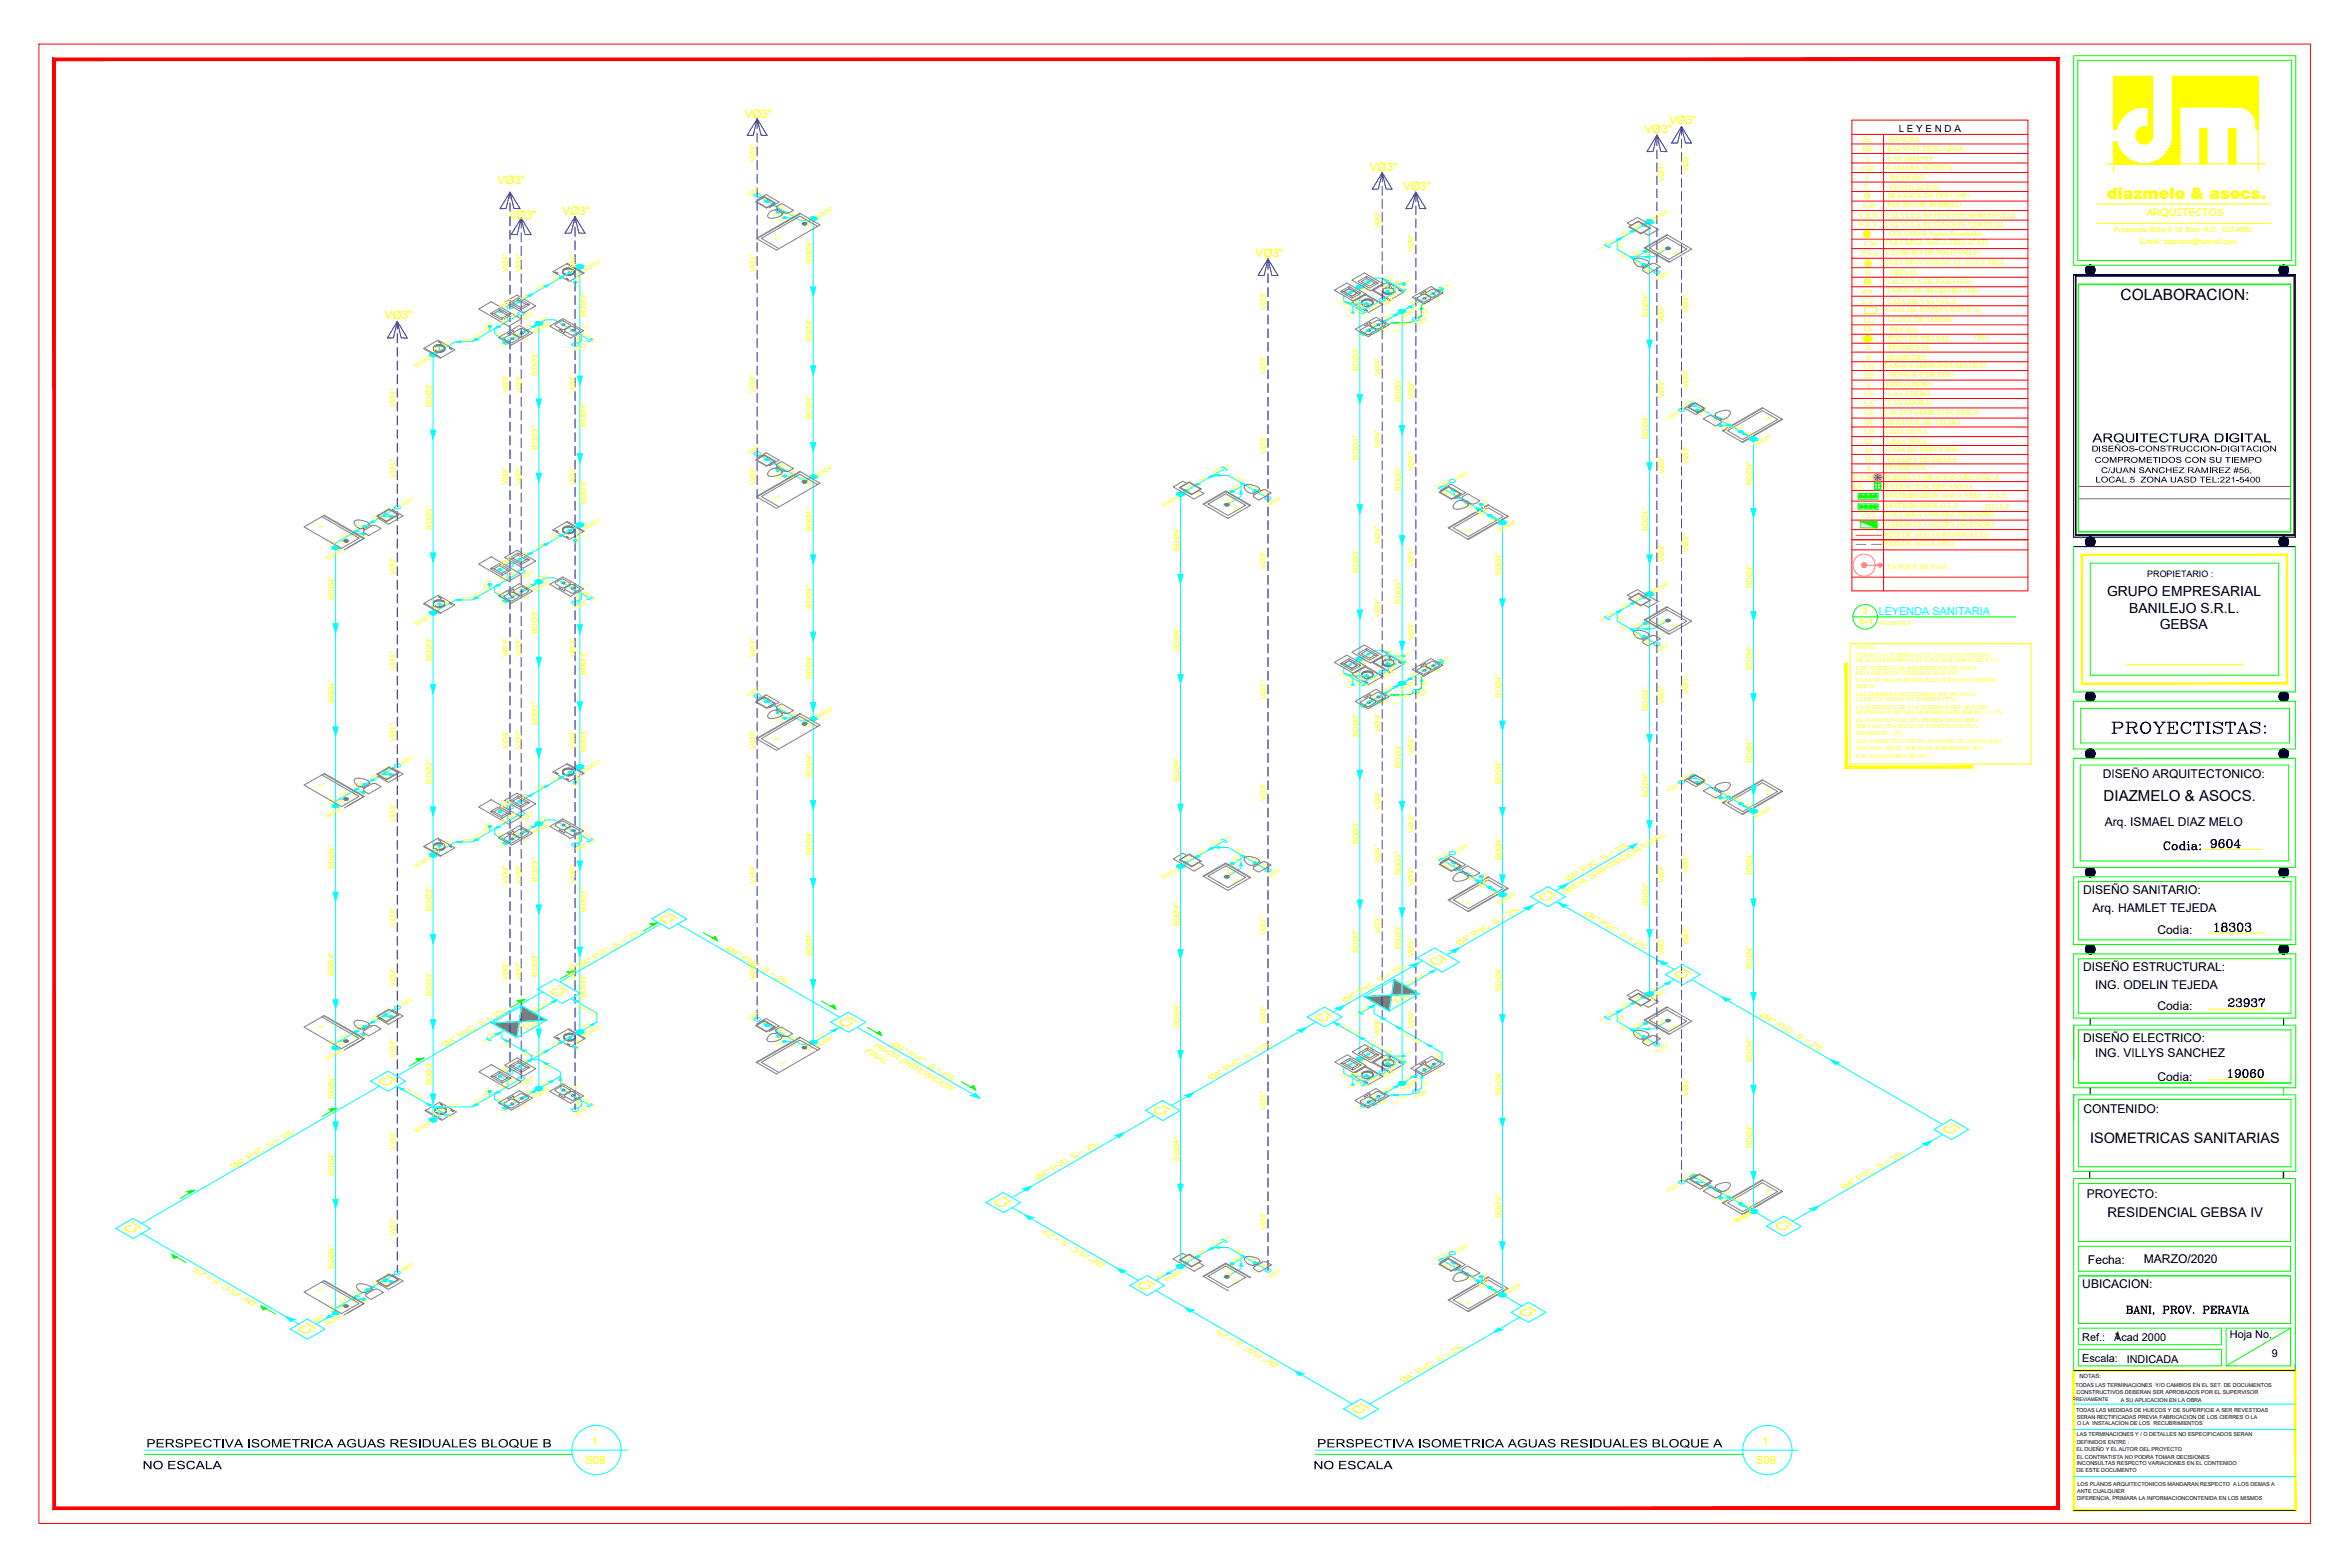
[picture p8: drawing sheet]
<svg xmlns="http://www.w3.org/2000/svg" width="914mm" height="610mm" viewBox="0 0 914 610" stroke-linecap="round" stroke-linejoin="round" font-family="sans-serif">
<defs><g id="words">
<text font-size="7.9" x="820.6" y="286.5">PROYECTISTAS:</text>
<text font-size="7.1" x="860.4" y="363.7">18303</text>
<g font-size="6.6">
<text x="840.7" y="332">Codia:</text>
<text x="859" y="330.9">9604</text>
<text x="866.1" y="393">23937</text>
<text x="866.1" y="420.5">19060</text>
<text x="826.2" y="512.6">BANI, PROV. PERAVIA</text>
</g>
<g font-size="6.3" fill="#ff0">
<text x="601.2" y="351" transform="rotate(-30 601.2 351)">CI</text>
<text x="259.3" y="359.7" transform="rotate(-30 259.3 359.7)">CI</text>
<text x="558.9" y="375.9" transform="rotate(-30 558.9 375.9)">CI</text>
<text x="654" y="381.2" transform="rotate(-30 654 381.2)">CI</text>
<text x="216.7" y="388.1" transform="rotate(-30 216.7 388.1)">CI</text>
<text x="329" y="399.9" transform="rotate(-30 329 399.9)">CI</text>
<text x="514.3" y="397.9" transform="rotate(-30 514.3 397.9)">CI</text>
<text x="149.9" y="422.8" transform="rotate(-30 149.9 422.8)">CI</text>
<text x="451.3" y="434.3" transform="rotate(-30 451.3 434.3)">CI</text>
<text x="758.4" y="441.5" transform="rotate(-30 758.4 441.5)">CI</text>
<text x="389.3" y="470" transform="rotate(-30 389.3 470)">CI</text>
<text x="693.3" y="479.1" transform="rotate(-30 693.3 479.1)">CI</text>
<text x="50.7" y="480.1" transform="rotate(-30 50.7 480.1)">CI</text>
<text x="445.2" y="502.3" transform="rotate(-30 445.2 502.3)">CI</text>
<text x="593.6" y="512.7" transform="rotate(-30 593.6 512.7)">CI</text>
<text x="118.5" y="519.3" transform="rotate(-30 118.5 519.3)">CI</text>
<text x="528.5" y="550.4" transform="rotate(-30 528.5 550.4)">CI</text>
</g>
<text font-size="6.2" fill="#ff0" x="819.7" y="77.3">diazmelo &amp; asocs.</text>
<text font-size="6" x="825.1" y="116.8">COLABORACION:</text>
<text font-size="5.9" x="818.5" y="311.7">DIAZMELO &amp; ASOCS.</text>
<text font-size="5.6" x="813.3" y="444.6">ISOMETRICAS SANITARIAS</text>
<g font-size="5.4">
<text x="814.2" y="172.1">ARQUITECTURA DIGITAL</text>
<text x="819.9" y="231.8">GRUPO EMPRESARIAL</text>
<text x="828.5" y="238.3">BANILEJO S.R.L.</text>
<text x="840.4" y="244.8">GEBSA</text>
</g>
<text font-size="5.2" x="820" y="473.3">RESIDENCIAL GEBSA IV</text>
<g font-size="5">
<text x="56.9" y="563.1">PERSPECTIVA ISOMETRICA AGUAS RESIDUALES BLOQUE B</text>
<text x="512.5" y="563.1">PERSPECTIVA ISOMETRICA AGUAS RESIDUALES BLOQUE A</text>
<text x="55.5" y="571.5">NO ESCALA</text>
<text x="511" y="571.5">NO ESCALA</text>
</g>
<text font-size="4.9" fill="#ff0" x="722.5" y="244.1">S-1</text>
<g font-size="4.9" fill="#00f">
<text x="544" y="391.1" transform="rotate(-30 544 391.1)">TG</text>
<text x="204.6" y="401.4" transform="rotate(-30 204.6 401.4)">TG</text>
</g>
<g font-size="4.7">
<text x="818.2" y="302.6">DISEÑO ARQUITECTONICO:</text>
<text x="819" y="321.5">Arq. ISMAEL DIAZ MELO</text>
<text x="810.5" y="347.9">DISEÑO SANITARIO:</text>
<text x="814.2" y="354.7">Arq. HAMLET TEJEDA</text>
<text x="839.5" y="363.4">Codia:</text>
<text x="810.5" y="377.7">DISEÑO ESTRUCTURAL:</text>
<text x="815.3" y="384.8">ING. ODELIN TEJEDA</text>
<text x="839.5" y="393.1">Codia:</text>
<text x="810.5" y="405.3">DISEÑO ELECTRICO:</text>
<text x="815.3" y="411.3">ING. VILLYS SANCHEZ</text>
<text x="839.5" y="420.6">Codia:</text>
<text x="810.7" y="432.9">CONTENIDO:</text>
<text x="811.9" y="465.9">PROYECTO:</text>
<text x="812.4" y="491.6">Fecha:</text>
<text x="834.2" y="491.5">MARZO/2020</text>
<text x="810.2" y="501">UBICACION:</text>
</g>
<g font-size="4.5" fill="#ff0">
<text x="289.8" y="45.8">VØ3&quot;</text>
<text x="639.9" y="51.7">VØ3&quot;</text>
<text x="649.5" y="48.4">VØ3&quot;</text>
<text x="193.6" y="71.7">VØ3&quot;</text>
<text x="533" y="66.3">VØ3&quot;</text>
<text x="546" y="73.9">VØ3&quot;</text>
<text x="218.9" y="83.8">VØ3&quot;</text>
<text x="197.9" y="85.4">VØ3&quot;</text>
<text x="488.6" y="99.9">VØ3&quot;</text>
<text x="149.8" y="124.2">VØ3&quot;</text>
<text x="230.1" y="562.1">1</text>
<text x="685.7" y="562.1">1</text>
<text x="227.7" y="569.6">S08</text>
<text x="683.2" y="569.6">S08</text>
</g>
<text font-size="4.5" x="822.6" y="521.3">1</text>
<text font-size="4.2" fill="#0ff" x="731" y="239.3">LEYENDA SANITARIA</text>
<g font-size="4.2">
<text x="810.2" y="521.5">Ref.:</text>
<text x="822.6" y="521.5">Acad 2000</text>
<text x="867.6" y="520.4">Hoja No.</text>
<text x="884" y="527.9">9</text>
<text x="810.2" y="529.8">Escala:</text>
<text x="827.5" y="530.1">INDICADA</text>
</g>
<text font-size="4" fill="#ff0" x="835.1" y="84.2">ARQUITECTOS</text>
<g font-size="3.9" fill="#ff0">
<text x="610.4" y="342.7" transform="rotate(-30 610.4 342.7)">Ø4&quot; PVC S = 2%</text>
<text x="281.7" y="369.3" transform="rotate(30 281.7 369.3)">Ø4&quot; PVC S = 2%</text>
<text x="567.9" y="367.8" transform="rotate(-30 567.9 367.8)">Ø4&quot; PVC S = 2%</text>
<text x="523.5" y="390.1" transform="rotate(-30 523.5 390.1)">Ø4&quot; PVC S = 2%</text>
<text x="684.2" y="395.2" transform="rotate(30 684.2 395.2)">Ø4&quot; PVC S = 2%</text>
<text x="173.5" y="407.2" transform="rotate(-30 173.5 407.2)">Ø4&quot; PVC S = 2%</text>
<text x="346.4" y="406.7" transform="rotate(30 346.4 406.7)">Ø4&quot; PVC S = 2%</text>
<text x="335.9" y="409" transform="rotate(30 335.9 409)">FINAL</text>
<text x="471.5" y="420.2" transform="rotate(-30 471.5 420.2)">Ø4&quot; PVC S = 2%</text>
<text x="91.2" y="454.6" transform="rotate(-30 91.2 454.6)">Ø4&quot; PVC S = 2%</text>
<text x="404.2" y="459" transform="rotate(-30 404.2 459)">Ø4&quot; PVC S = 2%</text>
<text x="717.7" y="462.8" transform="rotate(-30 717.7 462.8)">Ø4&quot; PVC S = 2%</text>
<text x="430.5" y="491.8" transform="rotate(-150 430.5 491.8)">Ø4&quot; PVC S = 2%</text>
<text x="100.3" y="506.7" transform="rotate(-150 100.3 506.7)">Ø4&quot; PVC S = 2%</text>
<text x="498" y="530.8" transform="rotate(-150 498 530.8)">Ø4&quot; PVC S = 2%</text>
<text x="546.3" y="537.9" transform="rotate(-30 546.3 537.9)">Ø4&quot; PVC S = 2%</text>
</g>
<g font-size="3.9" fill="#0ff">
<text x="609" y="348" transform="rotate(-30 609 348)">HACIA DISPOSICION FINAL</text>
<text x="615.8" y="355.7" transform="rotate(30 615.8 355.7)">Ø4&quot; PVC S = 2%</text>
<text x="226" y="376.8" transform="rotate(-30 226 376.8)">Ø4&quot; PVC S = 2%</text>
</g>
<text font-size="3.8" x="738.8" y="51.3">L E Y E N D A</text>
<g font-size="3.5">
<text x="813.9" y="175.6">DISEÑOS-CONSTRUCCION-DIGITACION</text>
<text x="815" y="180">COMPROMETIDOS CON SU TIEMPO</text>
<text x="817.5" y="184">C/JUAN SANCHEZ RAMIREZ #56,</text>
<text x="815.4" y="187.7">LOCAL 5 ZONA UASD TEL:221-5400</text>
<text x="835.5" y="224.3">PROPIETARIO :</text>
</g>
<g font-size="3" fill="#ff0">
<text x="294" y="63.1" transform="rotate(-90 294 63.1)">VØ3&quot;</text>
<text x="647.6" y="70.8" transform="rotate(-90 647.6 70.8)">VØ3&quot;</text>
<text x="657" y="66.9" transform="rotate(-90 657 66.9)">VØ3&quot;</text>
<text x="537.1" y="89.2" transform="rotate(-90 537.1 89.2)">VØ3&quot;</text>
<text x="550.2" y="98.2" transform="rotate(-90 550.2 98.2)">VØ3&quot;</text>
<text x="197.7" y="105.7" transform="rotate(-90 197.7 105.7)">VØ3&quot;</text>
<text x="202.9" y="105.7" transform="rotate(-90 202.9 105.7)">VØ3&quot;</text>
<text x="223.9" y="105.7" transform="rotate(-90 223.9 105.7)">VØ3&quot;</text>
<text x="294" y="105.7" transform="rotate(-90 294 105.7)">VØ3&quot;</text>
<text x="315.9" y="102.5" transform="rotate(-90 315.9 102.5)">BDØ4&quot;</text>
<text x="228" y="123.4" transform="rotate(-90 228 123.4)">BDØ3&quot;</text>
<text x="492.7" y="120.7" transform="rotate(-90 492.7 120.7)">VØ3&quot;</text>
<text x="641.3" y="123.2" transform="rotate(-90 641.3 123.2)">BDØ4&quot;</text>
<text x="647.6" y="125.6" transform="rotate(-90 647.6 125.6)">VØ3&quot;</text>
<text x="657" y="121.8" transform="rotate(-90 657 121.8)">VØ3&quot;</text>
<text x="315.9" y="133.2" transform="rotate(-90 315.9 133.2)">BDØ4&quot;</text>
<text x="209.1" y="146.1" transform="rotate(-90 209.1 146.1)">BDØ3&quot;</text>
<text x="492.7" y="145.6" transform="rotate(-90 492.7 145.6)">VØ3&quot;</text>
<text x="528.6" y="144.4" transform="rotate(-90 528.6 144.4)">BDØ3&quot;</text>
<text x="537.1" y="146.3" transform="rotate(-90 537.1 146.3)">VØ3&quot;</text>
<text x="197.7" y="153" transform="rotate(-90 197.7 153)">VØ3&quot;</text>
<text x="202.9" y="153" transform="rotate(-90 202.9 153)">VØ3&quot;</text>
<text x="223.9" y="153" transform="rotate(-90 223.9 153)">VØ3&quot;</text>
<text x="294" y="153" transform="rotate(-90 294 153)">VØ3&quot;</text>
<text x="550.2" y="155.4" transform="rotate(-90 550.2 155.4)">VØ3&quot;</text>
<text x="647.6" y="155" transform="rotate(-90 647.6 155)">VØ3&quot;</text>
<text x="657" y="151.1" transform="rotate(-90 657 151.1)">VØ3&quot;</text>
<text x="153.9" y="158.3" transform="rotate(-90 153.9 158.3)">VØ3&quot;</text>
<text x="168" y="158.2" transform="rotate(-90 168 158.2)">BDØ3&quot;</text>
<text x="545" y="156.5" transform="rotate(-90 545 156.5)">BDØ3&quot;</text>
<text x="228" y="166" transform="rotate(-90 228 166)">BDØ3&quot;</text>
<text x="315.9" y="163" transform="rotate(-90 315.9 163)">BDØ4&quot;</text>
<text x="641.3" y="170.9" transform="rotate(-90 641.3 170.9)">BDØ4&quot;</text>
<text x="209.1" y="174.9" transform="rotate(-90 209.1 174.9)">BDØ3&quot;</text>
<text x="492.7" y="176.7" transform="rotate(-90 492.7 176.7)">VØ3&quot;</text>
<text x="528.6" y="178.8" transform="rotate(-90 528.6 178.8)">BDØ3&quot;</text>
<text x="537.1" y="174.2" transform="rotate(-90 537.1 174.2)">VØ3&quot;</text>
<text x="153.9" y="186" transform="rotate(-90 153.9 186)">VØ3&quot;</text>
<text x="550.2" y="183.3" transform="rotate(-90 550.2 183.3)">VØ3&quot;</text>
<text x="647.6" y="184.4" transform="rotate(-90 647.6 184.4)">VØ3&quot;</text>
<text x="657" y="180.6" transform="rotate(-90 657 180.6)">VØ3&quot;</text>
<text x="197.7" y="188.7" transform="rotate(-90 197.7 188.7)">VØ3&quot;</text>
<text x="202.9" y="188.7" transform="rotate(-90 202.9 188.7)">VØ3&quot;</text>
<text x="223.9" y="188.7" transform="rotate(-90 223.9 188.7)">VØ3&quot;</text>
<text x="294" y="188.7" transform="rotate(-90 294 188.7)">VØ3&quot;</text>
<text x="545" y="190.8" transform="rotate(-90 545 190.8)">BDØ3&quot;</text>
<text x="681.8" y="188.7" transform="rotate(-90 681.8 188.7)">BDØ4&quot;</text>
<text x="228" y="196.2" transform="rotate(-90 228 196.2)">BDØ3&quot;</text>
<text x="168" y="206" transform="rotate(-90 168 206)">BDØ3&quot;</text>
<text x="315.9" y="206.8" transform="rotate(-90 315.9 206.8)">BDØ4&quot;</text>
<text x="641.3" y="206.8" transform="rotate(-90 641.3 206.8)">BDØ4&quot;</text>
<text x="458.8" y="214.4" transform="rotate(-90 458.8 214.4)">BDØ4&quot;</text>
<text x="537.1" y="211.6" transform="rotate(-90 537.1 211.6)">VØ3&quot;</text>
<text x="657" y="214.9" transform="rotate(-90 657 214.9)">VØ3&quot;</text>
<text x="492.7" y="221.4" transform="rotate(-90 492.7 221.4)">VØ3&quot;</text>
<text x="550.2" y="220.6" transform="rotate(-90 550.2 220.6)">VØ3&quot;</text>
<text x="647.6" y="218.8" transform="rotate(-90 647.6 218.8)">VØ3&quot;</text>
<text x="153.9" y="223.8" transform="rotate(-90 153.9 223.8)">VØ3&quot;</text>
<text x="528.6" y="222.7" transform="rotate(-90 528.6 222.7)">BDØ3&quot;</text>
<text x="584.1" y="223.9" transform="rotate(-90 584.1 223.9)">BDØ4&quot;</text>
<text x="130" y="233.5" transform="rotate(-90 130 233.5)">BDØ4&quot;</text>
<text x="681.8" y="228.8" transform="rotate(-90 681.8 228.8)">BDØ4&quot;</text>
<text x="315.9" y="236.8" transform="rotate(-90 315.9 236.8)">BDØ4&quot;</text>
<text x="545" y="234.8" transform="rotate(-90 545 234.8)">BDØ3&quot;</text>
<text x="537.1" y="240.1" transform="rotate(-90 537.1 240.1)">VØ3&quot;</text>
<text x="209.1" y="246.6" transform="rotate(-90 209.1 246.6)">BDØ3&quot;</text>
<text x="550.2" y="249" transform="rotate(-90 550.2 249)">VØ3&quot;</text>
<text x="168" y="257.2" transform="rotate(-90 168 257.2)">BDØ3&quot;</text>
<text x="197.7" y="255.5" transform="rotate(-90 197.7 255.5)">VØ3&quot;</text>
<text x="202.9" y="255.5" transform="rotate(-90 202.9 255.5)">VØ3&quot;</text>
<text x="223.9" y="255.5" transform="rotate(-90 223.9 255.5)">VØ3&quot;</text>
<text x="294" y="255.5" transform="rotate(-90 294 255.5)">VØ3&quot;</text>
<text x="458.8" y="253.3" transform="rotate(-90 458.8 253.3)">BDØ4&quot;</text>
<text x="153.9" y="260.6" transform="rotate(-90 153.9 260.6)">VØ3&quot;</text>
<text x="228" y="262.7" transform="rotate(-90 228 262.7)">BDØ3&quot;</text>
<text x="681.8" y="260.7" transform="rotate(-90 681.8 260.7)">BDØ4&quot;</text>
<text x="315.9" y="264.2" transform="rotate(-90 315.9 264.2)">BDØ4&quot;</text>
<text x="657" y="269.9" transform="rotate(-90 657 269.9)">VØ3&quot;</text>
<text x="130" y="273.6" transform="rotate(-90 130 273.6)">BDØ4&quot;</text>
<text x="492.7" y="271.9" transform="rotate(-90 492.7 271.9)">VØ3&quot;</text>
<text x="584.1" y="271.4" transform="rotate(-90 584.1 271.4)">BDØ4&quot;</text>
<text x="647.6" y="273.8" transform="rotate(-90 647.6 273.8)">VØ3&quot;</text>
<text x="641.3" y="276.6" transform="rotate(-90 641.3 276.6)">BDØ4&quot;</text>
<text x="209.1" y="282.2" transform="rotate(-90 209.1 282.2)">BDØ3&quot;</text>
<text x="528.6" y="286.7" transform="rotate(-90 528.6 286.7)">BDØ3&quot;</text>
<text x="537.1" y="284.6" transform="rotate(-90 537.1 284.6)">VØ3&quot;</text>
<text x="153.9" y="288.6" transform="rotate(-90 153.9 288.6)">VØ3&quot;</text>
<text x="197.7" y="291.3" transform="rotate(-90 197.7 291.3)">VØ3&quot;</text>
<text x="202.9" y="291.3" transform="rotate(-90 202.9 291.3)">VØ3&quot;</text>
<text x="223.9" y="291.3" transform="rotate(-90 223.9 291.3)">VØ3&quot;</text>
<text x="228" y="292.7" transform="rotate(-90 228 292.7)">BDØ3&quot;</text>
<text x="294" y="291.3" transform="rotate(-90 294 291.3)">VØ3&quot;</text>
<text x="550.2" y="293.6" transform="rotate(-90 550.2 293.6)">VØ3&quot;</text>
<text x="545" y="298.8" transform="rotate(-90 545 298.8)">BDØ3&quot;</text>
<text x="681.8" y="296.7" transform="rotate(-90 681.8 296.7)">BDØ4&quot;</text>
<text x="168" y="304.8" transform="rotate(-90 168 304.8)">BDØ3&quot;</text>
<text x="315.9" y="302.3" transform="rotate(-90 315.9 302.3)">BDØ4&quot;</text>
<text x="458.8" y="303.7" transform="rotate(-90 458.8 303.7)">BDØ4&quot;</text>
<text x="584.1" y="305" transform="rotate(-90 584.1 305)">BDØ4&quot;</text>
<text x="492.7" y="311.7" transform="rotate(-90 492.7 311.7)">VØ3&quot;</text>
<text x="641.3" y="310.1" transform="rotate(-90 641.3 310.1)">BDØ4&quot;</text>
<text x="537.1" y="315" transform="rotate(-90 537.1 315)">VØ3&quot;</text>
<text x="153.9" y="319.7" transform="rotate(-90 153.9 319.7)">VØ3&quot;</text>
<text x="550.2" y="324" transform="rotate(-90 550.2 324)">VØ3&quot;</text>
<text x="528.6" y="328.5" transform="rotate(-90 528.6 328.5)">BDØ3&quot;</text>
<text x="315.9" y="332.7" transform="rotate(-90 315.9 332.7)">BDØ4&quot;</text>
<text x="537.1" y="335.7" transform="rotate(-90 537.1 335.7)">VØ3&quot;</text>
<text x="584.1" y="334.7" transform="rotate(-90 584.1 334.7)">BDØ4&quot;</text>
<text x="130" y="338" transform="rotate(-90 130 338)">BDØ4&quot;</text>
<text x="545" y="340.6" transform="rotate(-90 545 340.6)">BDØ3&quot;</text>
<text x="657" y="339.7" transform="rotate(-90 657 339.7)">VØ3&quot;</text>
<text x="681.8" y="340.6" transform="rotate(-90 681.8 340.6)">BDØ4&quot;</text>
<text x="197.7" y="343.7" transform="rotate(-90 197.7 343.7)">VØ3&quot;</text>
<text x="202.9" y="343.7" transform="rotate(-90 202.9 343.7)">VØ3&quot;</text>
<text x="209.1" y="342.9" transform="rotate(-90 209.1 342.9)">BDØ3&quot;</text>
<text x="223.9" y="343.7" transform="rotate(-90 223.9 343.7)">VØ3&quot;</text>
<text x="294" y="343.7" transform="rotate(-90 294 343.7)">VØ3&quot;</text>
<text x="550.2" y="344.7" transform="rotate(-90 550.2 344.7)">VØ3&quot;</text>
<text x="647.6" y="343.6" transform="rotate(-90 647.6 343.6)">VØ3&quot;</text>
<text x="641.3" y="352.5" transform="rotate(-90 641.3 352.5)">BDØ4&quot;</text>
<text x="168" y="354.4" transform="rotate(-90 168 354.4)">BDØ3&quot;</text>
<text x="228" y="354.7" transform="rotate(-90 228 354.7)">BDØ3&quot;</text>
<text x="153.9" y="360.5" transform="rotate(-90 153.9 360.5)">VØ3&quot;</text>
<text x="458.8" y="360.4" transform="rotate(-90 458.8 360.4)">BDØ4&quot;</text>
<text x="492.7" y="363.7" transform="rotate(-90 492.7 363.7)">VØ3&quot;</text>
<text x="537.1" y="363.3" transform="rotate(-90 537.1 363.3)">VØ3&quot;</text>
<text x="315.9" y="372" transform="rotate(-90 315.9 372)">BDØ4&quot;</text>
<text x="528.6" y="370.8" transform="rotate(-90 528.6 370.8)">BDØ3&quot;</text>
<text x="545" y="369.3" transform="rotate(-90 545 369.3)">BDØ3&quot;</text>
<text x="647.6" y="371.5" transform="rotate(-90 647.6 371.5)">VØ3&quot;</text>
<text x="657" y="367.6" transform="rotate(-90 657 367.6)">VØ3&quot;</text>
<text x="550.2" y="372.3" transform="rotate(-90 550.2 372.3)">VØ3&quot;</text>
<text x="681.8" y="377" transform="rotate(-90 681.8 377)">BDØ4&quot;</text>
<text x="130" y="379.8" transform="rotate(-90 130 379.8)">BDØ4&quot;</text>
<text x="153.9" y="383.8" transform="rotate(-90 153.9 383.8)">VØ3&quot;</text>
<text x="197.7" y="381.4" transform="rotate(-90 197.7 381.4)">VØ3&quot;</text>
<text x="202.9" y="381.4" transform="rotate(-90 202.9 381.4)">VØ3&quot;</text>
<text x="209.1" y="379.9" transform="rotate(-90 209.1 379.9)">BDØ3&quot;</text>
<text x="223.9" y="381.4" transform="rotate(-90 223.9 381.4)">VØ3&quot;</text>
<text x="294" y="381.4" transform="rotate(-90 294 381.4)">VØ3&quot;</text>
<text x="168" y="387.6" transform="rotate(-90 168 387.6)">BDØ3&quot;</text>
<text x="228" y="388.2" transform="rotate(-90 228 388.2)">BDØ3&quot;</text>
<text x="584.1" y="385.6" transform="rotate(-90 584.1 385.6)">BDØ4&quot;</text>
<text x="458.8" y="399.5" transform="rotate(-90 458.8 399.5)">BDØ4&quot;</text>
<text x="492.7" y="398.4" transform="rotate(-90 492.7 398.4)">VØ3&quot;</text>
<text x="550.2" y="400.1" transform="rotate(-90 550.2 400.1)">VØ3&quot;</text>
<text x="537.1" y="403.5" transform="rotate(-90 537.1 403.5)">VØ3&quot;</text>
<text x="153.9" y="411.4" transform="rotate(-90 153.9 411.4)">VØ3&quot;</text>
<text x="681.8" y="413" transform="rotate(-90 681.8 413)">BDØ4&quot;</text>
<text x="168" y="422.2" transform="rotate(-90 168 422.2)">BDØ3&quot;</text>
<text x="584.1" y="425.9" transform="rotate(-90 584.1 425.9)">BDØ4&quot;</text>
<text x="130" y="427.4" transform="rotate(-90 130 427.4)">BDØ4&quot;</text>
<text x="492.7" y="431.8" transform="rotate(-90 492.7 431.8)">VØ3&quot;</text>
<text x="657" y="426.4" transform="rotate(-90 657 426.4)">VØ3&quot;</text>
<text x="153.9" y="447.2" transform="rotate(-90 153.9 447.2)">VØ3&quot;</text>
<text x="681.8" y="446.5" transform="rotate(-90 681.8 446.5)">BDØ4&quot;</text>
<text x="458.8" y="451.5" transform="rotate(-90 458.8 451.5)">BDØ4&quot;</text>
<text x="130" y="457.4" transform="rotate(-90 130 457.4)">BDØ4&quot;</text>
<text x="584.1" y="474" transform="rotate(-90 584.1 474)">BDØ4&quot;</text>
<text x="492.7" y="478.6" transform="rotate(-90 492.7 478.6)">VØ3&quot;</text>
<text x="153.9" y="481" transform="rotate(-90 153.9 481)">VØ3&quot;</text>
<text x="130" y="493.5" transform="rotate(-90 130 493.5)">BDØ4&quot;</text>
<text x="123.1" y="514.6" transform="rotate(-30 123.1 514.6)">Ø4&quot;</text>
</g>
<g font-size="2.9" fill="#ff0">
<text x="724.6" y="58.7">BD</text>
<text x="725" y="55.2">Ba</text>
<text x="734.4" y="58.7">BAJANTE DESCARGA</text>
<text x="735" y="55.3">BAÑERA</text>
<text x="726.1" y="62.9">L</text>
<text x="734.6" y="62.6">LAVAMANO</text>
<text x="724.1" y="66.5">CSP</text>
<text x="726.1" y="70.1">I</text>
<text x="734.3" y="66.3">CAMARA SEPTICA</text>
<text x="735.2" y="70.1">INODORO</text>
<text x="725.2" y="73.5">V</text>
<text x="734.3" y="77">DESAGUE DE PISO (DP)</text>
<text x="734.8" y="73.8">VENTILACION</text>
<text x="724.9" y="80.9">E.B.</text>
<text x="734.5" y="80.6">EQUIPO DE BOMBEO</text>
<text x="723.1" y="88.2">V.R.V.</text>
<text x="723.1" y="84.7">V.R.H.</text>
<text x="733.3" y="88.2">VALVULA RETENCION VERTICAL</text>
<text x="733.5" y="84.7">VALVULA RETENCION HORIZONTAL</text>
<text x="725.3" y="95.8">CAF</text>
<text x="733.6" y="95.5">COLUMNA AGUA FRIA (CAF)</text>
<text x="734.9" y="91.9">COLUMNA Aguas Residuales</text>
<text x="724.2" y="99.7">P.V.C.</text>
<text x="734" y="99.4">CLORURO DE POLIVINILO</text>
<text x="725.8" y="107">O</text>
<text x="733.4" y="103">COLUMNA VERTICAL AGUA FRIA</text>
<text x="735.3" y="107">ORINAL</text>
<text x="733.6" y="110.4">VALVULA DE PASO (VP)</text>
<text x="724.4" y="118.2">C.V.</text>
<text x="734" y="114">TAPON DE REGISTRO (TR)</text>
<text x="734.4" y="118.2">CAJA DE VALVULA</text>
<text x="725.2" y="125.5">LLJ</text>
<text x="734" y="121.5">CAJA DE INSPECCION (C.I)</text>
<text x="734.6" y="125.3">LLAVE DE JARDIN</text>
<text x="725.2" y="128.9">Du</text>
<text x="735.4" y="129.2">DUCHA</text>
<text x="726.2" y="136.1">S</text>
<text x="734.4" y="132.8">POZO FILTRANTE</text>
<text x="734.8" y="136.3">PENDIENTE</text>
<text x="768.4" y="132.3">(PF)</text>
<text x="724.6" y="143.6">T.H.</text>
<text x="726" y="140">Ø</text>
<text x="732.9" y="143.3">TANQUE HIDRONEUMATICO</text>
<text x="734.2" y="140">DIAMETRO</text>
<text x="725.4" y="146.9">DP</text>
<text x="734.9" y="146.9">DESAGUE DE PISO</text>
<text x="725.3" y="154.1">LV</text>
<text x="726.5" y="150.7">F</text>
<text x="734.1" y="150.7">FREGADERO</text>
<text x="734.8" y="154">LAVADERO</text>
<text x="725.3" y="157.8">LA</text>
<text x="725.4" y="161.6">CE</text>
<text x="733.1" y="161.5">CALENTADOR ELECTRICO</text>
<text x="734.7" y="157.7">LAVADORA</text>
<text x="725.3" y="165.3">DT</text>
<text x="733.7" y="165.2">DESAGUE DE TECHO</text>
<text x="725.3" y="168.9">LH</text>
<text x="725.5" y="172.7">LT</text>
<text x="733.6" y="168.7">LIMA HOYA</text>
<text x="734.2" y="172.6">LIMA TESA</text>
<text x="725.3" y="179.7">TG</text>
<text x="725.8" y="176.2">CI</text>
<text x="734" y="179.5">TRAMPA DE GRASA</text>
<text x="734.2" y="176">CAJA DE ISPECCION</text>
<text x="726.5" y="183.2">S</text>
<text x="733.7" y="183">PENDIENTE</text>
<text x="720.9" y="186.6">T.V.M</text>
<text x="721.1" y="190.2">EX</text>
<text x="732.9" y="186.7">TUBERIA EXRACION MECANICA</text>
<text x="733.2" y="190.2">EXTRACTOR MECANICO</text>
<text x="733.6" y="197.8">DISTRIBUIDOR G.L.P</text>
<text x="733.8" y="193.7">DISTRIBUIDOR AGUA FRIA</text>
<text x="772.5" y="198">D.G.L.P</text>
<text x="773.4" y="193.7">D.A.F.</text>
<text x="724.8" y="201.5">CCI</text>
<text x="733.2" y="201.3">COLUMNA CONTRA INCENDIO</text>
<text x="733.3" y="205.1">GABINETE CONTRA INCENDIO</text>
<text x="733.5" y="209.1">RED DE AGUAS RESIDUALES</text>
<text x="733.4" y="212.4">RED DE AGUA FRIA</text>
<text x="734.2" y="221.3">TANQUE DE GAS</text>
</g>
<g font-size="2.8" fill="#ff0">
<text x="291.3" y="76.5" transform="rotate(-30 291.3 76.5)">VØ</text>
<text x="294.4" y="74.8" transform="rotate(-31 294.4 74.8)">3</text>
<text x="295.6" y="74.1" transform="rotate(-29 295.6 74.1)">&quot;</text>
<text x="318.3" y="85" transform="rotate(-30 318.3 85)">BDØ4&quot;</text>
<text x="643.6" y="86.1" transform="rotate(-30 643.6 86.1)">BDØ4&quot;</text>
<text x="227.8" y="105.7" transform="rotate(-30 227.8 105.7)">BDØ3&quot;</text>
<text x="648.2" y="107.4" transform="rotate(-31 648.2 107.4)">3</text>
<text x="649.4" y="106.7" transform="rotate(-29 649.4 106.7)">&quot;</text>
<text x="226" y="108.2" transform="rotate(-90 226 108.2)">Ø2&quot;</text>
<text x="539.9" y="112.4" transform="rotate(-90 539.9 112.4)">Ø2&quot;</text>
<text x="542.7" y="113.1" transform="rotate(-90 542.7 113.1)">Ø3&quot;</text>
<text x="645.1" y="109.2" transform="rotate(-30 645.1 109.2)">VØ</text>
<text x="199.4" y="117.6" transform="rotate(-29 199.4 117.6)">&quot;</text>
<text x="528.1" y="115.1" transform="rotate(-30 528.1 115.1)">BDØ3&quot;</text>
<text x="538.3" y="119.3" transform="rotate(-30 538.3 119.3)">VØ3</text>
<text x="542.6" y="116.8" transform="rotate(-29 542.6 116.8)">&quot;</text>
<text x="195.1" y="120.1" transform="rotate(-30 195.1 120.1)">VØ3</text>
<text x="203.3" y="124.9" transform="rotate(-30 203.3 124.9)">VØ3</text>
<text x="207.6" y="122.5" transform="rotate(-31 207.6 122.5)">&quot;</text>
<text x="545.9" y="123.9" transform="rotate(-30 545.9 123.9)">BDØ3&quot;</text>
<text x="555.6" y="124.5" transform="rotate(-31 555.6 124.5)">&quot;</text>
<text x="190.2" y="128.8" transform="rotate(-90 190.2 128.8)">Ø2&quot;</text>
<text x="551.3" y="127" transform="rotate(-30 551.3 127)">VØ3</text>
<text x="170.7" y="136.4" transform="rotate(-90 170.7 136.4)">Ø2&quot;</text>
<text x="224.1" y="136.8" transform="rotate(-30 224.1 136.8)">VØ3</text>
<text x="228.3" y="134.4" transform="rotate(-31 228.3 134.4)">&quot;</text>
<text x="162.2" y="142.9" transform="rotate(-30 162.2 142.9)">BDØ3&quot;</text>
<text x="653.4" y="161" transform="rotate(-31 653.4 161)">&quot;</text>
<text x="649.1" y="163.5" transform="rotate(-30 649.1 163.5)">VØ3</text>
<text x="683.4" y="173.5" transform="rotate(-30 683.4 173.5)">BDØ4&quot;</text>
<text x="291.3" y="177" transform="rotate(-30 291.3 177)">VØ3</text>
<text x="295.6" y="174.5" transform="rotate(-31 295.6 174.5)">&quot;</text>
<text x="318.3" y="185.5" transform="rotate(-30 318.3 185.5)">BDØ4&quot;</text>
<text x="571.4" y="184.6" transform="rotate(-31 571.4 184.6)">&quot;</text>
<text x="567" y="187.1" transform="rotate(-30 567 187.1)">VØ3</text>
<text x="156.6" y="197.1" transform="rotate(-30 156.6 197.1)">VØ3</text>
<text x="160.9" y="194.7" transform="rotate(-29 160.9 194.7)">&quot;</text>
<text x="453.1" y="197.2" transform="rotate(-30 453.1 197.2)">BDØ4&quot;</text>
<text x="494.1" y="196.9" transform="rotate(-30 494.1 196.9)">VØ3</text>
<text x="498.4" y="194.4" transform="rotate(-29 498.4 194.4)">&quot;</text>
<text x="568.1" y="192.8" transform="rotate(-90 568.1 192.8)">Ø2&quot;</text>
<text x="578.8" y="198.6" transform="rotate(-90 578.8 198.6)">Ø2&quot;</text>
<text x="226" y="208.6" transform="rotate(-90 226 208.6)">Ø2&quot;</text>
<text x="227.8" y="206.1" transform="rotate(-30 227.8 206.1)">BDØ3&quot;</text>
<text x="583.9" y="207" transform="rotate(-30 583.9 207)">BDØ4&quot;</text>
<text x="130.2" y="212" transform="rotate(-90 130.2 212)">Ø4&quot;</text>
<text x="127.7" y="217.8" transform="rotate(-30 127.7 217.8)">BDØ4&quot;</text>
<text x="195.1" y="220.5" transform="rotate(-30 195.1 220.5)">VØ</text>
<text x="198.2" y="218.7" transform="rotate(-31 198.2 218.7)">3</text>
<text x="199.4" y="218" transform="rotate(-29 199.4 218)">&quot;</text>
<text x="203.3" y="225.4" transform="rotate(-30 203.3 225.4)">VØ3</text>
<text x="207.6" y="222.9" transform="rotate(-29 207.6 222.9)">&quot;</text>
<text x="190.2" y="229.3" transform="rotate(-90 190.2 229.3)">Ø2&quot;</text>
<text x="643.6" y="230.8" transform="rotate(-30 643.6 230.8)">BDØ4&quot;</text>
<text x="170.7" y="236.9" transform="rotate(-90 170.7 236.9)">Ø2&quot;</text>
<text x="224.1" y="237.3" transform="rotate(-30 224.1 237.3)">VØ3</text>
<text x="228.3" y="234.8" transform="rotate(-29 228.3 234.8)">&quot;</text>
<text x="162.2" y="243.3" transform="rotate(-30 162.2 243.3)">BDØ3&quot;</text>
<text x="649.4" y="251.5" transform="rotate(-31 649.4 251.5)">&quot;</text>
<text x="539.9" y="257.1" transform="rotate(-90 539.9 257.1)">Ø2&quot;</text>
<text x="542.7" y="257.8" transform="rotate(-90 542.7 257.8)">Ø3&quot;</text>
<text x="645.1" y="253.9" transform="rotate(-30 645.1 253.9)">VØ3</text>
<text x="528.1" y="259.8" transform="rotate(-30 528.1 259.8)">BDØ3&quot;</text>
<text x="541.3" y="262.3" transform="rotate(-31 541.3 262.3)">3</text>
<text x="542.6" y="261.6" transform="rotate(-29 542.6 261.6)">&quot;</text>
<text x="294.4" y="269.4" transform="rotate(-31 294.4 269.4)">3</text>
<text x="295.6" y="268.7" transform="rotate(-29 295.6 268.7)">&quot;</text>
<text x="538.3" y="264.1" transform="rotate(-30 538.3 264.1)">VØ</text>
<text x="545.9" y="268.6" transform="rotate(-30 545.9 268.6)">BDØ3&quot;</text>
<text x="555.6" y="269.3" transform="rotate(-29 555.6 269.3)">&quot;</text>
<text x="291.3" y="271.1" transform="rotate(-30 291.3 271.1)">VØ</text>
<text x="551.3" y="271.8" transform="rotate(-30 551.3 271.8)">VØ3</text>
<text x="318.3" y="279.7" transform="rotate(-30 318.3 279.7)">BDØ4&quot;</text>
<text x="156.6" y="297.6" transform="rotate(-30 156.6 297.6)">VØ</text>
<text x="159.7" y="295.8" transform="rotate(-29 159.7 295.8)">3&quot;</text>
<text x="226" y="302.8" transform="rotate(-90 226 302.8)">Ø2&quot;</text>
<text x="227.8" y="300.3" transform="rotate(-30 227.8 300.3)">BDØ3&quot;</text>
<text x="653.4" y="305.8" transform="rotate(-29 653.4 305.8)">&quot;</text>
<text x="649.1" y="308.3" transform="rotate(-30 649.1 308.3)">VØ3</text>
<text x="130.2" y="312.4" transform="rotate(-90 130.2 312.4)">Ø4&quot;</text>
<text x="195.1" y="314.7" transform="rotate(-30 195.1 314.7)">VØ3</text>
<text x="199.4" y="312.2" transform="rotate(-31 199.4 312.2)">&quot;</text>
<text x="206.4" y="317.8" transform="rotate(-31 206.4 317.8)">3</text>
<text x="207.6" y="317.1" transform="rotate(-29 207.6 317.1)">&quot;</text>
<text x="127.7" y="318.3" transform="rotate(-30 127.7 318.3)">BDØ4&quot;</text>
<text x="190.2" y="323.4" transform="rotate(-90 190.2 323.4)">Ø2&quot;</text>
<text x="203.3" y="319.5" transform="rotate(-30 203.3 319.5)">VØ</text>
<text x="683.4" y="318.3" transform="rotate(-30 683.4 318.3)">BDØ4&quot;</text>
<text x="227.1" y="329.6" transform="rotate(-31 227.1 329.6)">3</text>
<text x="228.3" y="329" transform="rotate(-29 228.3 329)">&quot;</text>
<text x="571.4" y="329.3" transform="rotate(-29 571.4 329.3)">&quot;</text>
<text x="170.7" y="331" transform="rotate(-90 170.7 331)">Ø2&quot;</text>
<text x="224.1" y="331.4" transform="rotate(-30 224.1 331.4)">VØ</text>
<text x="567" y="331.8" transform="rotate(-30 567 331.8)">VØ3</text>
<text x="162.2" y="337.5" transform="rotate(-30 162.2 337.5)">BDØ3&quot;</text>
<text x="453.1" y="341.9" transform="rotate(-30 453.1 341.9)">BDØ4&quot;</text>
<text x="494.1" y="341.7" transform="rotate(-30 494.1 341.7)">VØ3</text>
<text x="498.4" y="339.2" transform="rotate(-29 498.4 339.2)">&quot;</text>
<text x="568.1" y="337.5" transform="rotate(-90 568.1 337.5)">Ø2&quot;</text>
<text x="578.8" y="343.4" transform="rotate(-90 578.8 343.4)">Ø2&quot;</text>
<text x="583.9" y="351.7" transform="rotate(-30 583.9 351.7)">BDØ4&quot;</text>
<text x="160.9" y="389.3" transform="rotate(-29 160.9 389.3)">&quot;</text>
<text x="642.5" y="389.4" transform="rotate(-30 642.5 389.4)">BDØ4&quot;</text>
<text x="156.6" y="391.8" transform="rotate(-30 156.6 391.8)">VØ3</text>
<text x="294.4" y="395.3" transform="rotate(-31 294.4 395.3)">3</text>
<text x="295.6" y="394.6" transform="rotate(-29 295.6 394.6)">&quot;</text>
<text x="291.3" y="397" transform="rotate(-30 291.3 397)">VØ</text>
<text x="631.6" y="396.5" transform="rotate(-90 631.6 396.5)">Ø4&quot;</text>
<text x="130.2" y="406.6" transform="rotate(-90 130.2 406.6)">Ø4&quot;</text>
<text x="226" y="405.9" transform="rotate(-90 226 405.9)">Ø2&quot;</text>
<text x="227.8" y="403.3" transform="rotate(-30 227.8 403.3)">BDØ3&quot;</text>
<text x="318.6" y="407.3" transform="rotate(-30 318.6 407.3)">BDØ4&quot;</text>
<text x="649.4" y="407.1" transform="rotate(-29 649.4 407.1)">&quot;</text>
<text x="127.7" y="412.4" transform="rotate(-30 127.7 412.4)">BDØ4&quot;</text>
<text x="533.6" y="408.4" transform="rotate(-90 533.6 408.4)">Ø3&quot;</text>
<text x="539.9" y="412.8" transform="rotate(-90 539.9 412.8)">Ø2&quot;</text>
<text x="542.7" y="413.5" transform="rotate(-90 542.7 413.5)">Ø3&quot;</text>
<text x="560.8" y="411.5" transform="rotate(-90 560.8 411.5)">Ø3&quot;</text>
<text x="645.1" y="409.6" transform="rotate(-30 645.1 409.6)">VØ3</text>
<text x="199.4" y="415.2" transform="rotate(-31 199.4 415.2)">&quot;</text>
<text x="528.1" y="415.5" transform="rotate(-30 528.1 415.5)">BDØ3&quot;</text>
<text x="538.3" y="419.7" transform="rotate(-30 538.3 419.7)">VØ3</text>
<text x="542.6" y="417.2" transform="rotate(-31 542.6 417.2)">&quot;</text>
<text x="203.3" y="422.6" transform="rotate(-30 203.3 422.6)">VØ</text>
<text x="206.4" y="420.8" transform="rotate(-31 206.4 420.8)">3</text>
<text x="207.5" y="420.2" transform="rotate(-29 207.5 420.2)">&quot;</text>
<text x="545.9" y="424.2" transform="rotate(-30 545.9 424.2)">BDØ3&quot;</text>
<text x="555.6" y="424.9" transform="rotate(-31 555.6 424.9)">&quot;</text>
<text x="190.2" y="426.5" transform="rotate(-90 190.2 426.5)">Ø2&quot;</text>
<text x="551.3" y="427.4" transform="rotate(-30 551.3 427.4)">VØ3</text>
<text x="170.5" y="433.7" transform="rotate(-90 170.5 433.7)">Ø3&quot;</text>
<text x="224" y="434.5" transform="rotate(-30 224 434.5)">VØ</text>
<text x="227.1" y="432.7" transform="rotate(-31 227.1 432.7)">3</text>
<text x="228.3" y="432.1" transform="rotate(-29 228.3 432.1)">&quot;</text>
<text x="162.2" y="440.6" transform="rotate(-30 162.2 440.6)">BDØ3&quot;</text>
<text x="653.4" y="461.4" transform="rotate(-31 653.4 461.4)">&quot;</text>
<text x="649.1" y="463.9" transform="rotate(-30 649.1 463.9)">VØ3</text>
<text x="676" y="475.5" transform="rotate(-30 676 475.5)">BDØ4&quot;</text>
<text x="571.4" y="485" transform="rotate(-31 571.4 485)">&quot;</text>
<text x="567" y="487.4" transform="rotate(-30 567 487.4)">VØ3</text>
<text x="156.6" y="494.8" transform="rotate(-30 156.6 494.8)">VØ3</text>
<text x="160.9" y="492.3" transform="rotate(-29 160.9 492.3)">&quot;</text>
<text x="494.1" y="497.3" transform="rotate(-30 494.1 497.3)">VØ3</text>
<text x="498.4" y="494.8" transform="rotate(-31 498.4 494.8)">&quot;</text>
<text x="568.1" y="493.1" transform="rotate(-90 568.1 493.1)">Ø2&quot;</text>
<text x="454.3" y="498.4" transform="rotate(-30 454.3 498.4)">BDØ4&quot;</text>
<text x="578.8" y="499" transform="rotate(-90 578.8 499)">Ø2&quot;</text>
<text x="586.4" y="503.4" transform="rotate(-30 586.4 503.4)">BDØ4&quot;</text>
<text x="130.1" y="509.6" transform="rotate(-90 130.1 509.6)">Ø4&quot;</text>
<text x="127.7" y="515.5" transform="rotate(-30 127.7 515.5)">BDØ4&quot;</text>
</g>
<g font-size="2.8" fill="#0ff">
<text x="631.3" y="96.2" transform="rotate(-90 631.3 96.2)">Ø4&quot;</text>
<text x="208.4" y="129.6" transform="rotate(-30 208.4 129.6)">BDØ3&quot;</text>
<text x="208.4" y="230" transform="rotate(-30 208.4 230)">BDØ3&quot;</text>
<text x="631.3" y="240.9" transform="rotate(-90 631.3 240.9)">Ø4&quot;</text>
<text x="208.4" y="324.2" transform="rotate(-30 208.4 324.2)">BDØ3&quot;</text>
<text x="208.4" y="427.3" transform="rotate(-30 208.4 427.3)">BDØ3&quot;</text>
</g>
<g font-size="2.8" fill="#808080">
<text x="555.5" y="121.6" transform="rotate(-89 555.5 121.6)">Ø3&quot;</text>
<text x="225.9" y="132.2" transform="rotate(-90 225.9 132.2)">Ø3&quot;</text>
<text x="225.9" y="232.6" transform="rotate(-90 225.9 232.6)">Ø3&quot;</text>
<text x="555.5" y="266.3" transform="rotate(-89 555.5 266.3)">Ø3&quot;</text>
<text x="225.9" y="326.8" transform="rotate(-90 225.9 326.8)">Ø3&quot;</text>
<text x="195.1" y="417.7" transform="rotate(-30 195.1 417.7)">VØ3</text>
<text x="220.2" y="422.6" transform="rotate(-90 220.2 422.6)">Ø2&quot;</text>
<text x="555.5" y="422" transform="rotate(-89 555.5 422)">Ø3&quot;</text>
<text x="225.9" y="429.9" transform="rotate(-90 225.9 429.9)">Ø3&quot;</text>
</g>
<g font-size="2.7" fill="#ff0">
<text x="822.6" y="90.1">Presidente Billini # 12, Bani, R.D. 522-4989</text>
<text x="832.5" y="95">E-mail: diazmelo@hotmail.com</text>
</g>
<g font-size="2.3" fill="#ff0">
<text x="295.8" y="76.6" transform="rotate(30 295.8 76.6)">Ø3&quot;</text>
<text x="314.6" y="88.2" transform="rotate(-30 314.6 88.2)">Ø2&quot;</text>
<text x="636.7" y="89.2" transform="rotate(-30 636.7 89.2)">Ø4&quot;</text>
<text x="626.1" y="95.3" transform="rotate(-30 626.1 95.3)">Ø4&quot;</text>
<text x="631.8" y="92" transform="rotate(-30 631.8 92)">Ø4&quot;</text>
<text x="633.7" y="99.8" transform="rotate(-150 633.7 99.8)">Ø4&quot;</text>
<text x="636.6" y="99.8" transform="rotate(-30 636.6 99.8)">Ø2&quot;</text>
<text x="645.6" y="98.5" transform="rotate(-30 645.6 98.5)">Ø2&quot;</text>
<text x="209.7" y="112.9" transform="rotate(-30 209.7 112.9)">Ø3&quot;</text>
<text x="215.6" y="109.5" transform="rotate(-30 215.6 109.5)">Ø3&quot;</text>
<text x="541.8" y="108.8" transform="rotate(-150 541.8 108.8)">Ø3&quot;</text>
<text x="203.1" y="116.6" transform="rotate(-30 203.1 116.6)">Ø3&quot;</text>
<text x="524.7" y="118.3" transform="rotate(-150 524.7 118.3)">Ø3&quot;</text>
<text x="542" y="115.8" transform="rotate(-30 542 115.8)">Ø2&quot;</text>
<text x="195.4" y="125.9" transform="rotate(-30 195.4 125.9)">Ø3&quot;Ø3&quot;</text>
<text x="210.6" y="125.3" transform="rotate(-30 210.6 125.3)">Ø3&quot;</text>
<text x="526" y="120.8" transform="rotate(-90 526 120.8)">Ø2&quot;</text>
<text x="530.5" y="121.5" transform="rotate(-150 530.5 121.5)">Ø3&quot;</text>
<text x="534" y="120.4" transform="rotate(-30 534 120.4)">Ø2&quot;</text>
<text x="539.5" y="124.3" transform="rotate(-30 539.5 124.3)">Ø2&quot;</text>
<text x="185.4" y="131.7" transform="rotate(-30 185.4 131.7)">Ø3&quot;</text>
<text x="173.4" y="134.8" transform="rotate(-30 173.4 134.8)">Ø3&quot;</text>
<text x="654.9" y="159" transform="rotate(-30 654.9 159)">Ø3&quot;</text>
<text x="682.5" y="169.2" transform="rotate(-150 682.5 169.2)">Ø4&quot; Ø4&quot;</text>
<text x="295.8" y="177.1" transform="rotate(30 295.8 177.1)">Ø3&quot;</text>
<text x="314.6" y="188.7" transform="rotate(-30 314.6 188.7)">Ø2&quot;</text>
<text x="462.1" y="190.6" transform="rotate(-30 462.1 190.6)">Ø4&quot;</text>
<text x="467" y="187.7" transform="rotate(-30 467 187.7)">Ø4&quot;</text>
<text x="480.4" y="190.5" transform="rotate(-30 480.4 190.5)">Ø2&quot;</text>
<text x="561.9" y="188.9" transform="rotate(-30 561.9 188.9)">Ø3&quot;</text>
<text x="133" y="209.6" transform="rotate(-30 133 209.6)">Ø4&quot;</text>
<text x="215.6" y="209.9" transform="rotate(-30 215.6 209.9)">Ø3&quot;</text>
<text x="209.7" y="213.3" transform="rotate(-30 209.7 213.3)">Ø3&quot;</text>
<text x="203.1" y="217" transform="rotate(-30 203.1 217)">Ø3&quot;</text>
<text x="195.4" y="226.3" transform="rotate(-30 195.4 226.3)">Ø3&quot;Ø3&quot;</text>
<text x="210.6" y="225.7" transform="rotate(-30 210.6 225.7)">Ø3&quot;</text>
<text x="185.4" y="232.1" transform="rotate(-30 185.4 232.1)">Ø3&quot;</text>
<text x="636.7" y="234" transform="rotate(-30 636.7 234)">Ø4&quot;</text>
<text x="173.4" y="235.3" transform="rotate(-30 173.4 235.3)">Ø3&quot;</text>
<text x="631.8" y="236.7" transform="rotate(-30 631.8 236.7)">Ø4&quot;</text>
<text x="626.1" y="240" transform="rotate(-30 626.1 240)">Ø4&quot;</text>
<text x="633.7" y="244.6" transform="rotate(-150 633.7 244.6)">Ø4&quot;</text>
<text x="636.6" y="244.5" transform="rotate(-30 636.6 244.5)">Ø2&quot;</text>
<text x="645.6" y="243.2" transform="rotate(-30 645.6 243.2)">Ø2&quot;</text>
<text x="541.8" y="253.6" transform="rotate(-150 541.8 253.6)">Ø3&quot;</text>
<text x="722.2" y="252.6">NOTAS:</text>
<text x="722.2" y="255.5">TODAS LAS TUBERIAS QUE USAN LOS SISTEMAS</text>
<text x="722.2" y="257.5">DE AGUAS RESIDUALES Y PLUVIAL SERAN DE P.V.C.</text>
<text x="524.7" y="263" transform="rotate(-150 524.7 263)">Ø3&quot;</text>
<text x="542" y="260.5" transform="rotate(-30 542 260.5)">Ø2&quot;</text>
<text x="722.2" y="260.5">LAS TUBERIAS DE DISTRIBUCION DE AGUA</text>
<text x="722.2" y="262.7">FRIA SERAN EN TUBERIA SCH-40 PVC,</text>
<text x="526" y="265.5" transform="rotate(-90 526 265.5)">Ø2&quot;</text>
<text x="530.5" y="266.3" transform="rotate(-150 530.5 266.3)">Ø3&quot;</text>
<text x="534" y="265.2" transform="rotate(-30 534 265.2)">Ø2&quot;</text>
<text x="539.5" y="269.1" transform="rotate(-30 539.5 269.1)">Ø2&quot;</text>
<text x="721.9" y="265.4">Y LAS DE AGUAS RESIDUALES SERAN EN TUBERIA</text>
<text x="722.2" y="267.6">SDR-26</text>
<text x="295.8" y="271.2" transform="rotate(30 295.8 271.2)">Ø3&quot;</text>
<text x="722.1" y="270.7">LAS TUBERIAS DE DISTRIBUCION DE AGUA</text>
<text x="722.1" y="272.8">CALIENTE SERAN EN TUBERIA CPVC.</text>
<text x="722.2" y="275.9">LA PENDIENTE DE LAS TUBERIAS DEL SISTEMA</text>
<text x="722.2" y="277.9">DE DESAGUE DE AGUAS RESIDUALES SERAN = A 2%</text>
<text x="722.2" y="280.7">EL AGUA PLUVIAL DEL PRIMER NIVEL SERA</text>
<text x="314.6" y="282.8" transform="rotate(-30 314.6 282.8)">Ø2&quot;</text>
<text x="722.2" y="283.2">SERA SACADA HACIA EL CONTEN CON UNA</text>
<text x="722.2" y="285.8">PENDIENTE = 2%.</text>
<text x="722.2" y="289">LOS GABINETES CONTRA INCENDIO SE COLOCARAN</text>
<text x="722.2" y="291.6">EN CADA NIVEL, SERAN EN TUBERIA Ø2&quot; H.G.</text>
<text x="722.2" y="294.9">CON MANGUERAS DE 100&quot;</text>
<text x="215.6" y="304.1" transform="rotate(-30 215.6 304.1)">Ø3&quot;</text>
<text x="654.9" y="303.8" transform="rotate(-30 654.9 303.8)">Ø3&quot;</text>
<text x="133" y="310" transform="rotate(-30 133 310)">Ø4&quot;</text>
<text x="203.1" y="311.2" transform="rotate(-30 203.1 311.2)">Ø3&quot;</text>
<text x="209.7" y="307.5" transform="rotate(-30 209.7 307.5)">Ø3&quot;</text>
<text x="682.5" y="314" transform="rotate(-150 682.5 314)">Ø4&quot; Ø4&quot;</text>
<text x="195.4" y="320.5" transform="rotate(-30 195.4 320.5)">Ø3&quot;Ø3&quot;</text>
<text x="210.6" y="319.9" transform="rotate(-30 210.6 319.9)">Ø3&quot;</text>
<text x="173.4" y="329.4" transform="rotate(-30 173.4 329.4)">Ø3&quot;</text>
<text x="185.4" y="326.3" transform="rotate(-30 185.4 326.3)">Ø3&quot;</text>
<text x="462.1" y="335.3" transform="rotate(-30 462.1 335.3)">Ø4&quot;</text>
<text x="467" y="332.5" transform="rotate(-30 467 332.5)">Ø4&quot;</text>
<text x="480.4" y="335.3" transform="rotate(-30 480.4 335.3)">Ø2&quot;</text>
<text x="561.9" y="333.6" transform="rotate(-30 561.9 333.6)">Ø3&quot;</text>
<text x="547.9" y="383.3" transform="rotate(-30 547.9 383.3)">Ø3&quot; PVC</text>
<text x="636.7" y="389.6" transform="rotate(-30 636.7 389.6)">Ø4&quot;</text>
<text x="643.7" y="385.5" transform="rotate(-30 643.7 385.5)">Ø4&quot;</text>
<text x="207.9" y="394" transform="rotate(-30 207.9 394)">Ø3&quot; PVC</text>
<text x="232.3" y="394.3" transform="rotate(-150 232.3 394.3)">Ø3&quot; PVC</text>
<text x="530.5" y="393.4" transform="rotate(-30 530.5 393.4)">Ø3&quot;</text>
<text x="626.1" y="395.7" transform="rotate(-30 626.1 395.7)">Ø4&quot;</text>
<text x="631.8" y="392.4" transform="rotate(-30 631.8 392.4)">Ø4&quot;</text>
<text x="227.7" y="400.1" transform="rotate(-30 227.7 400.1)">Ø3&quot;</text>
<text x="295.8" y="397.1" transform="rotate(30 295.8 397.1)">Ø3&quot;</text>
<text x="633.7" y="400.2" transform="rotate(-150 633.7 400.2)">Ø4&quot;</text>
<text x="636.6" y="400.1" transform="rotate(-30 636.6 400.1)">Ø2&quot;</text>
<text x="645.6" y="398.9" transform="rotate(-30 645.6 398.9)">Ø2&quot;</text>
<text x="133" y="404.2" transform="rotate(-30 133 404.2)">Ø4&quot;</text>
<text x="190.6" y="404" transform="rotate(-30 190.6 404)">Ø3&quot;</text>
<text x="199.7" y="406.5" transform="rotate(-150 199.7 406.5)">Ø3&quot;</text>
<text x="215.6" y="407.1" transform="rotate(-30 215.6 407.1)">Ø3&quot;</text>
<text x="318.8" y="404.2" transform="rotate(-30 318.8 404.2)">Ø4&quot;</text>
<text x="529.7" y="402.2" transform="rotate(-150 529.7 402.2)">Ø3&quot; PVC</text>
<text x="553.2" y="405.3" transform="rotate(-150 553.2 405.3)">Ø3&quot; PVC</text>
<text x="206.3" y="410.3" transform="rotate(-150 206.3 410.3)">Ø3&quot;</text>
<text x="209.7" y="410.6" transform="rotate(-30 209.7 410.6)">Ø3&quot;</text>
<text x="314.5" y="408.7" transform="rotate(-30 314.5 408.7)">Ø2&quot;</text>
<text x="541.8" y="409.2" transform="rotate(-150 541.8 409.2)">Ø3&quot; PVC</text>
<text x="203.1" y="414.2" transform="rotate(-30 203.1 414.2)">Ø3&quot;</text>
<text x="215" y="415.4" transform="rotate(-150 215 415.4)">Ø3&quot;</text>
<text x="525.3" y="419" transform="rotate(-150 525.3 419)">Ø3&quot;</text>
<text x="542" y="416.2" transform="rotate(-30 542 416.2)">Ø2&quot;</text>
<text x="157.2" y="423.9" transform="rotate(30 157.2 423.9)">Ø3&quot; PVC</text>
<text x="211.7" y="422.3" transform="rotate(-30 211.7 422.3)">Ø3&quot;</text>
<text x="530.2" y="421.7" transform="rotate(-150 530.2 421.7)">Ø3&quot;</text>
<text x="534" y="420.8" transform="rotate(-30 534 420.8)">Ø2&quot;</text>
<text x="539.5" y="424.7" transform="rotate(-30 539.5 424.7)">Ø2&quot;</text>
<text x="547.4" y="420.3" transform="rotate(-30 547.4 420.3)">Ø3&quot;</text>
<text x="171" y="431.8" transform="rotate(30 171 431.8)">Ø3&quot;</text>
<text x="185.3" y="429.4" transform="rotate(-30 185.3 429.4)">Ø3&quot;</text>
<text x="654.9" y="459.4" transform="rotate(-30 654.9 459.4)">Ø3&quot;</text>
<text x="664.3" y="459.1" transform="rotate(-150 664.3 459.1)">Ø3&quot;</text>
<text x="682.5" y="469.6" transform="rotate(-150 682.5 469.6)">Ø4&quot; Ø4&quot;</text>
<text x="462.1" y="490.9" transform="rotate(-30 462.1 490.9)">Ø4&quot;</text>
<text x="467" y="488.1" transform="rotate(-30 467 488.1)">Ø4&quot;</text>
<text x="480.4" y="490.9" transform="rotate(-30 480.4 490.9)">Ø2&quot;</text>
<text x="561.9" y="489.3" transform="rotate(-30 561.9 489.3)">Ø3&quot;</text>
<text x="450.9" y="497.4" transform="rotate(-30 450.9 497.4)">Ø4&quot;</text>
<text x="133" y="507.3" transform="rotate(-30 133 507.3)">Ø4&quot;</text>
</g>
<g font-size="2.3" fill="#808080">
<text x="302.4" y="80.5" transform="rotate(30 302.4 80.5)">Ø3&quot; Ø4&quot;</text>
<text x="643" y="105.2" transform="rotate(-150 643 105.2)">Ø4&quot; Ø4&quot;</text>
<text x="549.4" y="118.8" transform="rotate(-30 549.4 118.8)">Ø2&quot;</text>
<text x="554.6" y="115.8" transform="rotate(-30 554.6 115.8)">Ø2&quot;</text>
<text x="196.6" y="130.7" transform="rotate(-150 196.6 130.7)">Ø3&quot;</text>
<text x="200.1" y="131.4" transform="rotate(-30 200.1 131.4)">Ø2&quot; Ø2&quot;</text>
<text x="223.8" y="127.3" transform="rotate(-150 223.8 127.3)">Ø2&quot;</text>
<text x="533.3" y="127.7" transform="rotate(-30 533.3 127.7)">Ø2&quot;</text>
<text x="537.7" y="129.5" transform="rotate(-30 537.7 129.5)">Ø3&quot;</text>
<text x="664.3" y="158.7" transform="rotate(-150 664.3 158.7)">Ø3&quot;</text>
<text x="673.2" y="163.8" transform="rotate(-150 673.2 163.8)">Ø4&quot;</text>
<text x="302.4" y="180.9" transform="rotate(30 302.4 180.9)">Ø3&quot; Ø4&quot;</text>
<text x="478.2" y="195.7" transform="rotate(-30 478.2 195.7)">Ø2&quot;</text>
<text x="493.5" y="192.1" transform="rotate(-150 493.5 192.1)">Ø4&quot; Ø4&quot;</text>
<text x="564.9" y="192.2" transform="rotate(-150 564.9 192.2)">Ø3&quot;</text>
<text x="145.7" y="202.3" transform="rotate(-30 145.7 202.3)">Ø3&quot; Ø3&quot;</text>
<text x="583.1" y="202.7" transform="rotate(-150 583.1 202.7)">Ø4&quot; Ø4&quot; Ø4&quot;</text>
<text x="139.2" y="206" transform="rotate(-30 139.2 206)">Ø4&quot;</text>
<text x="223.8" y="227.7" transform="rotate(-150 223.8 227.7)">Ø2&quot;</text>
<text x="196.6" y="231.2" transform="rotate(-150 196.6 231.2)">Ø3&quot;</text>
<text x="200.1" y="231.8" transform="rotate(-30 200.1 231.8)">Ø2&quot;</text>
<text x="204.9" y="229" transform="rotate(-30 204.9 229)">Ø2&quot;</text>
<text x="643" y="250" transform="rotate(-150 643 250)">Ø4&quot; Ø4&quot;</text>
<text x="549.4" y="263.5" transform="rotate(-30 549.4 263.5)">Ø2&quot;</text>
<text x="554.6" y="260.5" transform="rotate(-30 554.6 260.5)">Ø2&quot;</text>
<text x="302.4" y="275.1" transform="rotate(30 302.4 275.1)">Ø3&quot; Ø4&quot;</text>
<text x="533.3" y="272.5" transform="rotate(-30 533.3 272.5)">Ø2&quot;</text>
<text x="537.7" y="274.2" transform="rotate(-30 537.7 274.2)">Ø3&quot;</text>
<text x="145.7" y="302.7" transform="rotate(-30 145.7 302.7)">Ø3&quot; Ø3&quot;</text>
<text x="664.3" y="303.4" transform="rotate(-150 664.3 303.4)">Ø3&quot;</text>
<text x="139.2" y="306.5" transform="rotate(-30 139.2 306.5)">Ø4&quot;</text>
<text x="673.2" y="308.6" transform="rotate(-150 673.2 308.6)">Ø4&quot;</text>
<text x="223.8" y="321.9" transform="rotate(-150 223.8 321.9)">Ø2&quot;</text>
<text x="196.6" y="325.3" transform="rotate(-150 196.6 325.3)">Ø3&quot;</text>
<text x="200.1" y="326" transform="rotate(-30 200.1 326)">Ø2&quot; Ø2&quot;</text>
<text x="478.2" y="340.5" transform="rotate(-30 478.2 340.5)">Ø2&quot;</text>
<text x="493.5" y="336.9" transform="rotate(-150 493.5 336.9)">Ø4&quot; Ø4&quot;</text>
<text x="564.9" y="336.9" transform="rotate(-150 564.9 336.9)">Ø3&quot;</text>
<text x="583.1" y="347.4" transform="rotate(-150 583.1 347.4)">Ø4&quot; Ø4&quot; Ø4&quot;</text>
<text x="139.2" y="400.6" transform="rotate(-30 139.2 400.6)">Ø4&quot;</text>
<text x="145.7" y="396.9" transform="rotate(-30 145.7 396.9)">Ø3&quot; Ø3&quot;</text>
<text x="302.4" y="401" transform="rotate(30 302.4 401)">Ø3&quot; Ø4&quot;</text>
<text x="643" y="405.6" transform="rotate(-150 643 405.6)">Ø4&quot; Ø4&quot;</text>
<text x="554.6" y="416.2" transform="rotate(-30 554.6 416.2)">Ø3&quot;</text>
<text x="195.4" y="423.6" transform="rotate(-30 195.4 423.6)">Ø3&quot;Ø3&quot;</text>
<text x="223.8" y="425" transform="rotate(-150 223.8 425)">Ø2&quot;</text>
<text x="196.6" y="428.4" transform="rotate(-150 196.6 428.4)">Ø3&quot;</text>
<text x="200.1" y="429.1" transform="rotate(-30 200.1 429.1)">Ø2&quot; Ø2&quot;</text>
<text x="533.3" y="428.1" transform="rotate(-30 533.3 428.1)">Ø2&quot;</text>
<text x="537.7" y="429.9" transform="rotate(-30 537.7 429.9)">Ø3&quot;</text>
<text x="673.2" y="464.2" transform="rotate(-150 673.2 464.2)">Ø4&quot;</text>
<text x="478.2" y="496.1" transform="rotate(-30 478.2 496.1)">Ø2&quot;</text>
<text x="493.5" y="492.5" transform="rotate(-150 493.5 492.5)">Ø4&quot; Ø4&quot;</text>
<text x="564.9" y="492.6" transform="rotate(-150 564.9 492.6)">Ø3&quot;</text>
<text x="139.2" y="503.7" transform="rotate(-30 139.2 503.7)">Ø4&quot;</text>
<text x="145.7" y="500" transform="rotate(-30 145.7 500)">Ø3&quot; Ø3&quot;</text>
<text x="583.1" y="503.1" transform="rotate(-150 583.1 503.1)">Ø4&quot; Ø4&quot; Ø4&quot;</text>
</g>
<g font-size="2.3" fill="#0ff">
<text x="547.3" y="111.8" transform="rotate(-150 547.3 111.8)">Ø3&quot;</text>
<text x="230" y="130.8" transform="rotate(-150 230 130.8)">Ø2&quot;</text>
<text x="472.6" y="184.5" transform="rotate(-30 472.6 184.5)">Ø4&quot;</text>
<text x="484.2" y="186.8" transform="rotate(-150 484.2 186.8)">Ø4&quot;</text>
<text x="230" y="231.2" transform="rotate(-150 230 231.2)">Ø2&quot;</text>
<text x="547.3" y="256.6" transform="rotate(-150 547.3 256.6)">Ø3&quot;</text>
<text x="230" y="325.4" transform="rotate(-150 230 325.4)">Ø2&quot;</text>
<text x="472.6" y="329.2" transform="rotate(-30 472.6 329.2)">Ø4&quot;</text>
<text x="484.2" y="331.5" transform="rotate(-150 484.2 331.5)">Ø4&quot;</text>
<text x="547.3" y="412.2" transform="rotate(-150 547.3 412.2)">Ø3&quot;</text>
<text x="229.9" y="428.5" transform="rotate(-150 229.9 428.5)">Ø2&quot;</text>
<text x="472.6" y="484.9" transform="rotate(-30 472.6 484.9)">Ø4&quot;</text>
<text x="484.2" y="487.1" transform="rotate(-150 484.2 487.1)">Ø4&quot;</text>
</g>
<text font-size="2.3" x="809.1" y="535.9">NOTAS:</text>
<g font-size="2.1" fill="#ff0">
<text x="559.2" y="117.1" transform="rotate(-30 559.2 117.1)">Fo</text>
<text x="227.6" y="128" transform="rotate(-30 227.6 128)">Fo</text>
<text x="542.7" y="129.6" transform="rotate(-30 542.7 129.6)">Fo</text>
<text x="204.5" y="132.8" transform="rotate(-30 204.5 132.8)">Fo</text>
<text x="204.5" y="233.2" transform="rotate(-30 204.5 233.2)">Fo</text>
<text x="227.6" y="228.4" transform="rotate(-30 227.6 228.4)">Fo</text>
<text x="731.5" y="243">NO ESCALA</text>
<text x="559.2" y="261.9" transform="rotate(-30 559.2 261.9)">Fo</text>
<text x="542.7" y="274.4" transform="rotate(-30 542.7 274.4)">Fo</text>
<text x="227.6" y="322.6" transform="rotate(-30 227.6 322.6)">Fo</text>
<text x="204.5" y="327.4" transform="rotate(-30 204.5 327.4)">Fo</text>
<text x="559.2" y="417.5" transform="rotate(-30 559.2 417.5)">Fo</text>
<text x="223.9" y="423.7" transform="rotate(-30 223.9 423.7)">Fo</text>
<text x="204.5" y="430.5" transform="rotate(-30 204.5 430.5)">Fo</text>
<text x="542.7" y="430" transform="rotate(-30 542.7 430)">Fo</text>
</g>
<g font-size="2.1">
<text x="807.5" y="539.7">TODAS LAS TERMINACIONES Y/O CAMBIOS EN EL SET. DE DOCUMENTOS</text>
<text x="808" y="542.4">CONSTRUCTIVOS DEBERAN SER APROBADOS POR EL SUPERVISOR</text>
<text x="825.2" y="545.3">A SU APLICACION EN LA OBRA</text>
<text x="807.8" y="549.3">TODAS LAS MEDIDAS DE HUECOS Y DE SUPERFICIE A SER REVESTIDAS</text>
<text x="808.1" y="551.9">SERAN RECTIFICADAS PREVIA FABRICACION DE LOS CIERRES O LA</text>
<text x="808.3" y="554.4">O LA INSTALACION DE LOS RECUBRIMIENTOS</text>
<text x="808.1" y="561.7">DEFINIDOS ENTRE :</text>
<text x="808.1" y="558.7">LAS TERMINACIONES Y / O DETALLES NO ESPECIFICADOS SERAN</text>
<text x="808" y="564.5">EL DUEÑO Y EL AUTOR DEL PROYECTO.</text>
<text x="808.1" y="569.9">INCONSULTAS RESPECTO VARIACIONES EN EL CONTENIDO</text>
<text x="808.1" y="567.5">EL CONTRATISTA NO PODRA TOMAR DECISIONES</text>
<text x="808" y="572.5">DE ESTE DOCUMENTO</text>
<text x="808.2" y="580.7">ANTE CUALQUIER</text>
<text x="808.3" y="578.2">LOS PLANOS ARQUITECTONICOS MANDARAN RESPECTO A LOS DEMAS A</text>
<text x="808" y="583.5">DIFERENCIA, PRIMARA LA INFORMACIONCONTENIDA EN LOS MISMOS</text>
</g>
<text font-size="2" x="806.4" y="545.2">PREVIAMENTE</text>
<g font-size="1.9" fill="#ff0">
<text x="301" y="84.1" transform="rotate(-29 301 84.1)">I</text>
<text x="302.8" y="86.2" transform="rotate(-30 302.8 86.2)">Dp</text>
<text x="302.1" y="93.6" transform="rotate(-30 302.1 93.6)">Ba</text>
<text x="638.5" y="91.9" transform="rotate(-30 638.5 91.9)">L</text>
<text x="622.9" y="97.4" transform="rotate(-30 622.9 97.4)">TR</text>
<text x="640.8" y="99.3" transform="rotate(-30 640.8 99.3)">Dp</text>
<text x="651.4" y="99.3" transform="rotate(-30 651.4 99.3)">Ba</text>
<text x="646.8" y="103.1" transform="rotate(-30 646.8 103.1)">I</text>
<text x="223.8" y="111.2" transform="rotate(-30 223.8 111.2)">Dp</text>
<text x="547" y="110.3" transform="rotate(-30 547 110.3)">Dp</text>
<text x="562.3" y="112.2" transform="rotate(-30 562.3 112.2)">TR</text>
<text x="546.8" y="114.3" transform="rotate(-30 546.8 114.3)">TR</text>
<text x="524.6" y="123.2" transform="rotate(-29 524.6 123.2)">Dp</text>
<text x="531.3" y="122.9" transform="rotate(-30 531.3 122.9)">TR</text>
<text x="189.5" y="126.7" transform="rotate(-30 189.5 126.7)">Dp</text>
<text x="230.2" y="133.8" transform="rotate(-29 230.2 133.8)">TR</text>
<text x="661.8" y="155.7" transform="rotate(-30 661.8 155.7)">L</text>
<text x="667.2" y="166.5" transform="rotate(-30 667.2 166.5)">Dp</text>
<text x="668" y="164.1" transform="rotate(-32 668 164.1)">I</text>
<text x="687.6" y="163.6" transform="rotate(-30 687.6 163.6)">Ba</text>
<text x="301" y="184.5" transform="rotate(-31 301 184.5)">I</text>
<text x="477.1" y="182.1" transform="rotate(-30 477.1 182.1)">TR</text>
<text x="302.8" y="186.6" transform="rotate(-30 302.8 186.6)">Dp</text>
<text x="558.2" y="191.7" transform="rotate(-30 558.2 191.7)">L</text>
<text x="302.1" y="194" transform="rotate(-30 302.1 194)">Ba</text>
<text x="466.1" y="192.7" transform="rotate(-30 466.1 192.7)">L</text>
<text x="477.2" y="192.9" transform="rotate(-30 477.2 192.9)">Dp</text>
<text x="488.7" y="194.9" transform="rotate(-30 488.7 194.9)">I</text>
<text x="573.2" y="195" transform="rotate(-31 573.2 195)">I</text>
<text x="577.3" y="196.2" transform="rotate(-30 577.3 196.2)">Dp</text>
<text x="480.6" y="198.4" transform="rotate(-30 480.6 198.4)">Ba</text>
<text x="124.7" y="205.6" transform="rotate(-30 124.7 205.6)">Ba</text>
<text x="141.8" y="209.1" transform="rotate(-30 141.8 209.1)">Dp</text>
<text x="145.1" y="206.9" transform="rotate(-30 145.1 206.9)">I</text>
<text x="149.9" y="204" transform="rotate(-30 149.9 204)">L</text>
<text x="570.8" y="207.1" transform="rotate(-30 570.8 207.1)">Ba</text>
<text x="223.8" y="211.7" transform="rotate(-30 223.8 211.7)">Dp</text>
<text x="189.5" y="227.2" transform="rotate(-29 189.5 227.2)">Dp</text>
<text x="230.2" y="234.2" transform="rotate(-30 230.2 234.2)">TR</text>
<text x="638.5" y="236.7" transform="rotate(-30 638.5 236.7)">L</text>
<text x="622.9" y="242.1" transform="rotate(-30 622.9 242.1)">TR</text>
<text x="640.8" y="244" transform="rotate(-30 640.8 244)">Dp</text>
<text x="651.4" y="244" transform="rotate(-30 651.4 244)">Ba</text>
<text x="646.8" y="247.8" transform="rotate(-30 646.8 247.8)">I</text>
<text x="547" y="255.1" transform="rotate(-29 547 255.1)">Dp</text>
<text x="562.3" y="257" transform="rotate(-29 562.3 257)">TR</text>
<text x="546.8" y="259" transform="rotate(-30 546.8 259)">TR</text>
<text x="524.6" y="268" transform="rotate(-29 524.6 268)">Dp</text>
<text x="531.3" y="267.7" transform="rotate(-29 531.3 267.7)">TR</text>
<text x="301" y="278.7" transform="rotate(-29 301 278.7)">I</text>
<text x="302.8" y="280.8" transform="rotate(-29 302.8 280.8)">Dp</text>
<text x="302.1" y="288.2" transform="rotate(-30 302.1 288.2)">Ba</text>
<text x="149.9" y="304.5" transform="rotate(-30 149.9 304.5)">L</text>
<text x="223.8" y="305.8" transform="rotate(-30 223.8 305.8)">Dp</text>
<text x="661.8" y="300.5" transform="rotate(-30 661.8 300.5)">L</text>
<text x="124.7" y="306" transform="rotate(-30 124.7 306)">Ba</text>
<text x="141.8" y="309.5" transform="rotate(-30 141.8 309.5)">Dp</text>
<text x="145.1" y="307.4" transform="rotate(-30 145.1 307.4)">I</text>
<text x="667.2" y="311.3" transform="rotate(-29 667.2 311.3)">Dp</text>
<text x="668" y="308.8" transform="rotate(-30 668 308.8)">I</text>
<text x="687.6" y="308.3" transform="rotate(-30 687.6 308.3)">Ba</text>
<text x="189.5" y="321.3" transform="rotate(-30 189.5 321.3)">Dp</text>
<text x="230.2" y="328.3" transform="rotate(-29 230.2 328.3)">TR</text>
<text x="477.1" y="326.8" transform="rotate(-30 477.1 326.8)">TR</text>
<text x="466.1" y="337.4" transform="rotate(-30 466.1 337.4)">L</text>
<text x="477.2" y="337.6" transform="rotate(-30 477.2 337.6)">Dp</text>
<text x="488.7" y="339.7" transform="rotate(-30 488.7 339.7)">I</text>
<text x="558.2" y="336.4" transform="rotate(-30 558.2 336.4)">L</text>
<text x="573.2" y="339.7" transform="rotate(-29 573.2 339.7)">I</text>
<text x="577.3" y="340.9" transform="rotate(-31 577.3 340.9)">Dp</text>
<text x="480.6" y="343.2" transform="rotate(-30 480.6 343.2)">Ba</text>
<text x="570.8" y="351.9" transform="rotate(-30 570.8 351.9)">Ba</text>
<text x="527.7" y="395.6" transform="rotate(-31 527.7 395.6)">TR</text>
<text x="638.5" y="392.3" transform="rotate(-29 638.5 392.3)">L</text>
<text x="124.7" y="400.2" transform="rotate(-30 124.7 400.2)">Ba</text>
<text x="145.1" y="401.5" transform="rotate(-30 145.1 401.5)">I</text>
<text x="149.9" y="398.6" transform="rotate(-30 149.9 398.6)">L</text>
<text x="294" y="400.8" transform="rotate(-30 294 400.8)">L</text>
<text x="622.9" y="397.7" transform="rotate(-29 622.9 397.7)">TR</text>
<text x="641.7" y="397.7" transform="rotate(-30 641.7 397.7)">Dp</text>
<text x="651.4" y="399.7" transform="rotate(-30 651.4 399.7)">Ba</text>
<text x="141.8" y="403.7" transform="rotate(-29 141.8 403.7)">Dp</text>
<text x="188.3" y="405.9" transform="rotate(-30 188.3 405.9)">TR</text>
<text x="301" y="404.6" transform="rotate(-29 301 404.6)">I</text>
<text x="302.8" y="406.7" transform="rotate(-31 302.8 406.7)">Dp</text>
<text x="646.8" y="403.5" transform="rotate(-30 646.8 403.5)">I</text>
<text x="223.8" y="408.9" transform="rotate(-31 223.8 408.9)">Dp</text>
<text x="547.9" y="410.2" transform="rotate(-31 547.9 410.2)">Dp</text>
<text x="304.4" y="414.1" transform="rotate(-31 304.4 414.1)">Ba</text>
<text x="546.8" y="414.7" transform="rotate(-29 546.8 414.7)">TR</text>
<text x="189.5" y="424.4" transform="rotate(-30 189.5 424.4)">Dp</text>
<text x="524.6" y="423.6" transform="rotate(-30 524.6 423.6)">Dp</text>
<text x="531.3" y="423.3" transform="rotate(-30 531.3 423.3)">TR</text>
<text x="230.2" y="431.4" transform="rotate(-31 230.2 431.4)">TR</text>
<text x="174.9" y="435.3" transform="rotate(-31 174.9 435.3)">TR</text>
<text x="661.8" y="456.1" transform="rotate(-30 661.8 456.1)">L</text>
<text x="667.2" y="466.9" transform="rotate(-30 667.2 466.9)">Dp</text>
<text x="668" y="464.5" transform="rotate(-32 668 464.5)">I</text>
<text x="687.6" y="463.9" transform="rotate(-30 687.6 463.9)">Ba</text>
<text x="477.1" y="482.5" transform="rotate(-30 477.1 482.5)">TR</text>
<text x="466.1" y="493.1" transform="rotate(-30 466.1 493.1)">L</text>
<text x="477.2" y="493.2" transform="rotate(-31 477.2 493.2)">Dp</text>
<text x="488.7" y="495.3" transform="rotate(-30 488.7 495.3)">I</text>
<text x="558.2" y="492.1" transform="rotate(-30 558.2 492.1)">L</text>
<text x="573.2" y="495.4" transform="rotate(-29 573.2 495.4)">I</text>
<text x="577.3" y="496.6" transform="rotate(-31 577.3 496.6)">Dp</text>
<text x="124.4" y="502.6" transform="rotate(-30 124.4 502.6)">Ba</text>
<text x="149.8" y="501.7" transform="rotate(-30 149.8 501.7)">L</text>
<text x="480.6" y="498.8" transform="rotate(-30 480.6 498.8)">Ba</text>
<text x="141.8" y="506.8" transform="rotate(-30 141.8 506.8)">Dp</text>
<text x="145.1" y="504.6" transform="rotate(-31 145.1 504.6)">I</text>
<text x="570.8" y="507.5" transform="rotate(-30 570.8 507.5)">Ba</text>
</g>
<g font-size="1.9" fill="#0ff">
<text x="528.7" y="131.6" transform="rotate(-30 528.7 131.6)">TR</text>
<text x="195" y="135.2" transform="rotate(-31 195 135.2)">TR</text>
<text x="559.1" y="189.9" transform="rotate(-31 559.1 189.9)">TR</text>
<text x="195" y="235.6" transform="rotate(-31 195 235.6)">TR</text>
<text x="528.7" y="276.4" transform="rotate(-30 528.7 276.4)">TR</text>
<text x="195" y="329.8" transform="rotate(-31 195 329.8)">TR</text>
<text x="559.1" y="334.6" transform="rotate(-31 559.1 334.6)">TR</text>
<text x="194.9" y="432.9" transform="rotate(-29 194.9 432.9)">TR</text>
<text x="528.7" y="432" transform="rotate(-29 528.7 432)">TR</text>
<text x="559.1" y="490.3" transform="rotate(-30 559.1 490.3)">TR</text>
</g>
<g font-size="1.9" fill="#808080">
<text x="657.5" y="156.9" transform="rotate(-30 657.5 156.9)">TR</text>
<text x="657.5" y="301.7" transform="rotate(-30 657.5 301.7)">TR</text>
<text x="657.5" y="457.3" transform="rotate(-29 657.5 457.3)">TR</text>
</g>
<g font-size="1.6" fill="#808080">
<text x="302.1" y="83.9">Ø4&quot;</text>
<text x="659.8" y="161">Ø2&quot;</text>
<text x="302.1" y="184.3">Ø4&quot;</text>
<text x="302.1" y="278.5">Ø4&quot;</text>
<text x="659.8" y="305.7">Ø2&quot;</text>
<text x="302" y="404.4">Ø4&quot;</text>
</g>
<g font-size="1.6" fill="#ff0">
<text x="305.8" y="86">Ø2&quot;</text>
<text x="311.1" y="85.8">Ø4&quot;</text>
<text x="525" y="118">Ø2&quot;</text>
<text x="527.4" y="119.7">Ø3&quot;</text>
<text x="179.7" y="132.8">Ø3&quot;</text>
<text x="669.3" y="167">Ø2&quot;</text>
<text x="305.8" y="186.4">Ø2&quot;</text>
<text x="311.1" y="186.2">Ø4&quot;</text>
<text x="179.7" y="233.3">Ø3&quot;</text>
<text x="525" y="262.8">Ø2&quot;</text>
<text x="527.4" y="264.4">Ø3&quot;</text>
<text x="305.8" y="280.6">Ø2&quot;</text>
<text x="311.1" y="280.3">Ø4&quot;</text>
<text x="669.3" y="311.7">Ø2&quot;</text>
<text x="179.7" y="327.4">Ø3&quot;</text>
<text x="305.8" y="406.5">Ø2&quot;</text>
<text x="311.1" y="406.3">Ø4&quot;</text>
<text x="525" y="418.4">Ø2&quot;</text>
<text x="527.4" y="420.1">Ø3&quot;</text>
<text x="174.8" y="430.4">Ø3&quot;</text>
<text x="543.3" y="427.2">Ø3&quot;</text>
<text x="660.9" y="461.7">Ø2&quot;</text>
<text x="669.3" y="467.4">Ø2&quot;</text>
</g>
<g font-size="1.6" fill="#0f0">
<text x="543.3" y="126.8">Ø3&quot;</text>
<text x="543.3" y="271.6">Ø3&quot;</text>
</g>
<g font-size="1.5" fill="#808080">
<text x="147.5" y="202.1">Ø2&quot;</text>
<text x="147.5" y="302.5">Ø2&quot;</text>
<text x="147.5" y="396.7">Ø2&quot;</text>
<text x="147.5" y="499.7">Ø2&quot;</text>
</g>
<g font-size="1.5" fill="#ff0">
<text x="136.6" y="208.9">Ø2&quot;</text>
<text x="130.8" y="211.7">Ø2&quot;</text>
<text x="136.6" y="309.3">Ø2&quot;</text>
<text x="130.8" y="312.2">Ø2&quot;</text>
<text x="130.8" y="406.3">Ø2&quot;</text>
<text x="136.6" y="403.5">Ø2&quot;</text>
<text x="130.8" y="509.4">Ø2&quot;</text>
<text x="136.5" y="506.6">Ø2&quot;</text>
</g>
<g font-size="1.4" fill="#ff0">
<text x="541.8" y="110.2">Ø2&quot;</text>
<text x="541.8" y="254.9">Ø2&quot;</text>
</g>
</g></defs>
<!-- layer: COCINA -->
<g fill="none" stroke="#808080" stroke-width=".39">
<path d="M196.3 117.6l4.9-2.8 7.2 4.2-4.8 2.8zM198.2 117.9l3.4-2 4.5 2.6-3.4 1.9zM199.5 117.9l2.1-1.2 3.1 1.7-2.1 1.3zM202.6 119.7l.1 .7M204.7 118.4l1.4 .1M521.6 113.4l1.3 .1M525 111.5v.8M526 115.2l.1 .8M531.4 114.3l-4.9 2.8M531.8 107.5v.8M534.9 110.1l1.4 .1M538.1 110.4l-4.8 2.8"/>
<path d="M186.3 120.2l4.8-2.8 11.7 6.7-4.9 2.8zM190.8 122l3.5-2 4.4 2.6-3.3 2zM190.8 122h1.4M192.2 122l2.1-1.2 3.1 1.8-2.1 1.2zM186.3 219.5l4.8-2.9 11.7 6.8-4.9 2.7zM196.3 216.9l4.9-2.8 7.2 4.2-4.8 2.8zM198.2 217.1l3.4-2 4.5 2.7-3.4 1.9zM199.5 217.1l2.1-1.2 3.1 1.8-2.1 1.2zM202.6 218.9l.1 .8M190.8 221.2l3.5-1.9 4.4 2.6-3.3 2zM190.8 221.2l1.4 .1M192.2 221.3l2.1-1.3 3.1 1.8-2.1 1.3z"/>
<path d="M521.6 258.2h1.3M525 256.2v.8M531.4 259l-4.9 2.9M531.8 252.3v.8M534.9 254.8l1.4 .1M538.1 255.1l-4.8 2.8M526 260l.1 .8M186.3 313.9l4.8-2.8 11.7 6.7-4.9 2.8zM190.8 315.7l3.5-1.9 4.4 2.6-3.3 1.9zM190.8 315.7l1.4 .1M192.2 315.8l2.1-1.3 3.1 1.9-2.1 1.1zM196.3 311.4l4.9-2.8 7.2 4.2-4.8 2.8z"/>
<path d="M198.2 311.6l3.4-2 4.5 2.7-3.4 1.9zM199.5 311.6l2.1-1.2 3.1 1.8-2.1 1.2zM202.6 313.4l.1 .8M204.7 312.2l1.4 .1M202.7 416.4l.1 .8M204.8 415.2h1.3M521.7 413.6l1.4 .1M525.2 411.7v.8M526.2 415.5l.1 .8M531.5 414.5l-4.8 2.8M538.3 410.6l-4.8 2.8"/>
</g>
<!-- layer: FURN -->
<g fill="none" stroke="#808080" stroke-width=".39">
<path d="M215.1 105.7l5.7-3.3 6.5 3.8-5.7 3.3zM219 105.2l-.1 .8 .1-.3M219.1 106l.3 .8-.3-.3M219.1 104.9l-.1 .8 .1-.3M219.4 106.3l.3 .2v.5l-.3-.2M219.4 104.6l-.3 .8 .3-.2M219.7 106.5l.5 .1v.5l-.5-.1M219.7 104.4l-.3 .2v.6l.3-.3M220.2 106.6l.5 .1v.5l-.5-.1M220.2 104.3l-.5 .1v.5l.5-.1M220.2 108.3l1.1 .4zM220.4 102.6l6.5 3.8"/>
<path d="M220.7 106.7l.5 .1v.5l-.5-.1M220.7 104.2l-.5 .1v.5l.5-.1M221.2 106.8l.4-.1v.5l-.4 .1M221.2 104.1l-.5 .1v.5l.5-.1M221.6 106.7l.6-.1v.5l-.6 .1M221.6 104.2l-.4-.1v.5l.4 .1M222.2 106.6l.4-.1v.5l-.4 .1M222.2 104.3l-.6-.1v.5l.6 .1M222.6 106.5l.3-.2v.5l-.3 .2M222.6 104.4l-.4-.1v.5l.4 .1M222.9 104.6l-.3-.2v.5l.3 .3M525.9 117.8l5.7-3.2 6.5 3.7-5.6 3.3z"/>
<path d="M529.8 117.6v.8v-.3M529.8 117.9l.2 .7-.2-.2M529.8 117.3v.8v-.3M530 117l-.2 .8 .2-.3M530.3 116.8l-.3 .7 .3-.3M530.6 118.6l.5 .1v.5l-.5-.1M530.6 116.5l-.3 .3v.4l.3-.1M531.1 118.7l.4 .1v.5l-.4-.1M531.1 116.4l-.5 .1v.6l.5-.2M531.3 114.7l6.5 3.8M531.5 118.8l.5 .1v.5l-.5-.1M531.5 116.3l-.4 .1v.5l.4-.1"/>
<path d="M532 118.9l.5-.1v.5l-.5 .1M532 116.2l-.5 .1v.5h.5M532.5 116.3l-.5-.1v.6h.5M534.1 113.1l5.8-3.3 6.4 3.7-5.6 3.3zM534.5 112.9l6.5 3.7M538 112.8v.8v-.3M538 113.1l.2 .8-.2-.3M538 112.5v.8v-.3M538.2 113.4l.3 .7-.3-.2M538.5 113.6l.3 .2v.5l-.3-.2M538.8 113.8l.5 .2v.5l-.5-.2M539.3 114l.4 .1v.5l-.4-.1"/>
<path d="M539.7 114.1h.5v.5h-.5M540.2 114.1h.6v.5h-.6M164.8 135.6l5.7-3.3 6.5 3.8-5.7 3.3zM165.1 135.4l6.5 3.7M171.4 136.6l.5-.1v.5l-.5 .1M171.9 136.5l.4-.1v.5l-.4 .1M171.9 134.2l-.5-.1v.5l.5 .1M172.3 136.4l.4-.3v.6l-.4 .2M172.7 136.1l.2-.2-.2 .8M172.9 135.9l.2-.3-.2 .8M173.1 135.6v-.3v.8M173.1 135.3v-.3v.8"/>
<path d="M175.8 135.8l-1-.4 .9 .5M215.1 206.2l5.7-3.3 6.5 3.7-5.7 3.3zM219 205.6l-.1 .8 .1-.3M219.1 206.5l.3 .7-.3-.2M219.1 205.3l-.1 .8 .1-.3M219.4 206.7l.3 .2v.5l-.3-.2M219.4 205.1l-.3 .7 .3-.2M219.7 206.9l.5 .2v.5l-.5-.2M219.7 204.9l-.3 .2v.5l.3-.2M220.2 207.1l.5 .1v.4h-.5M220.2 204.7l-.5 .2v.5l.5-.2M220.2 208.7l1.1 .5z"/>
<path d="M220.4 203.1l6.5 3.7M220.7 207.2h.5v.5l-.5-.1M220.7 204.6l-.5 .1v.5l.5-.1M221.2 207.2h.4v.4l-.4 .1M221.2 204.6h-.5v.5h.5M221.6 207.2l.6-.1v.5h-.6M221.6 204.6h-.4v.5h.4M222.2 207.1l.4-.2v.5l-.4 .2M222.2 204.7l-.6-.1v.5l.6 .1M222.6 206.9l.3-.2v.5l-.3 .2M222.6 204.9l-.4-.2v.5l.4 .2M222.9 205.1l-.3-.2v.5l.3 .2"/>
<path d="M164.8 234.9l5.7-3.3 6.5 3.7-5.7 3.3zM165.1 234.7l6.5 3.7M171.4 235.9l.5-.1v.5h-.5M171.9 235.8l.4-.2v.5l-.4 .2M171.9 233.4l-.5-.1v.5l.5 .1M172.3 235.6l.4-.2v.5l-.4 .2M531.3 259.5l6.5 3.7M534.1 257.8l5.8-3.2 6.4 3.7-5.6 3.3zM534.5 257.6l6.5 3.8M538 257.6v.8v-.3M538 257.9l.2 .7-.2-.2M538 257.3v.8v-.3"/>
<path d="M538.2 258.1l.3 .8-.3-.3M538.5 258.4l.3 .2v.5l-.3-.2M538.8 258.6l.5 .1v.5l-.5-.1M539.3 258.7l.4 .1v.5l-.4-.1M539.7 258.8l.5 .1v.5l-.5-.1M540.2 258.9l.6-.1v.5l-.6 .1M525.9 262.6l5.7-3.3 6.5 3.8-5.6 3.2zM529.8 262.3v.8v-.3M529.8 262l.2 1.4-.2-.3M530 261.7l-.2 .8 .2-.2M530.3 261.5l-.3 .8 .3-.3M530.6 263.3l.5 .2v.5l-.5-.2"/>
<path d="M530.6 261.3l-.3 .2v.5l.3-.2M531.1 263.5l.4 .1v.5l-.4-.1M531.1 261.2l-.5 .1v.5l.5-.2M531.5 263.6h.5v.5h-.5M531.5 261l-.4 .2v.4l.4-.1M532 263.6h.5v.5h-.5M532 261h-.5v.5h.5M532.5 261h-.5v.5h.5M533 261.2l-.5-.2v.5l.5 .1M219 299.8l-.1 .8 .1-.3M219.1 299.5l-.1 .8 .1-.3M219.4 299.3l-.3 .7 .3-.2"/>
<path d="M219.7 299l-.3 .3v.5l.3-.2M220.2 298.9l-.5 .1v.6l.5-.2M220.4 297.2l6.5 3.8M220.7 298.8l-.5 .1v.5l.5-.1M221.2 298.7l-.5 .1v.5h.5M221.6 298.8l-.4-.1v.6h.4M222.2 298.9l-.6-.1v.5l.6 .1M222.6 299l-.4-.1v.5l.4 .2M222.9 299.3l-.3-.3v.6l.3 .2M215.1 300.3l5.7-3.2 6.5 3.7-5.7 3.3zM219.1 300.7l.3 .7-.3-.3M219.4 300.9l.3 .2v.5l-.3-.2"/>
<path d="M219.7 301.1l.5 .1v.6l-.5-.2M220.2 301.2l.5 .1v.5h-.5M220.2 302.9l1.1 .4zM220.7 301.3l.5 .1v.5l-.5-.1M221.2 301.4l.4-.1v.5l-.4 .1M221.6 301.3l.6-.1v.6h-.6M222.2 301.2l.4-.1v.5l-.4 .2M222.6 301.1l.3-.2v.5l-.3 .2M164.8 329.4l5.7-3.3 6.5 3.7-5.7 3.3zM165.1 329.2l6.5 3.7M171.4 330.4l.5-.1v.5l-.5 .1M171.9 330.3l.4-.2v.5l-.4 .2"/>
<path d="M171.9 327.9l-.5-.1v.5l.5 .1M172.3 330.1l.4-.2v.5l-.4 .2M172.7 329.9l.2-.3-.2 .8M215.5 403.5l5.8-3.3 6.4 3.7-5.6 3.3zM219.4 403.2v.8v-.3M219.4 403.5l.2 .8-.2-.3M219.4 402.9v.8v-.3M219.6 403.8l.3 .7-.3-.2M219.6 402.7l-.2 .7 .2-.2M219.9 404.1l.3 .1v.5l-.3-.2M219.9 402.4l-.3 .8 .3-.3M220.2 404.2l.5 .2v.5l-.5-.2"/>
<path d="M220.2 402.2l-.3 .2v.5l.3-.2M220.7 404.4l.4 .1v.5l-.4-.1M220.7 402.1l-.5 .1v.5l.5-.2M220.7 406.1l1.1 .4zM220.9 400.4l6.5 3.8M221.1 404.5h.5v.5h-.5M221.1 402l-.4 .1v.4h.4M221.6 404.5h.6v.5h-.6M221.6 401.9l-.5 .1v.5l.5-.1M222.2 404.5l.4-.1v.5l-.4 .1M222.2 402l-.6-.1v.5l.6 .1M222.6 404.4l.5-.2v.5l-.5 .2"/>
<path d="M222.6 402.1l-.4-.1v.5h.4M223.1 402.2l-.5-.1v.4l.5 .2M525.9 418.2l5.7-3.3 6.5 3.8-5.6 3.2zM529.8 418v.7v-.3M529.8 418.3l.2 .7-.2-.3M529.8 417.7v.7v-.2M530 417.4l-.2 .8 .2-.3M530.3 417.2l-.3 .7 .3-.3M530.6 419l.5 .1v.5l-.5-.1M530.6 416.9l-.3 .3v.4l.3-.2M531.1 419.1l.4 .1v.5l-.4-.1M531.1 416.8l-.5 .1v.5l.5-.1"/>
<path d="M531.3 415.1l6.5 3.7M531.5 419.2l.5 .1v.4h-.5M531.5 416.7l-.4 .1v.5l.4-.1M532 419.3l.5-.1v.5h-.5M532 416.6l-.5 .1v.5h.5M532.5 416.7l-.5-.1v.6h.5M534.1 413.5l5.8-3.3 6.4 3.7-5.6 3.3zM534.5 413.3l6.5 3.7M538 413.2v.8v-.3M538 413.5l.2 .8-.2-.3M538 412.9v.8v-.3M538.2 413.8l.3 .7-.3-.2"/>
<path d="M538.5 414l.3 .2v.5l-.3-.2M538.8 414.2l.5 .2v.5l-.5-.2M539.3 414.4l.4 .1v.5l-.4-.1M539.7 414.5h.5v.5h-.5M540.2 414.5h.6v.5h-.6M165.4 432.1l5.7-3.3 6.5 3.8-5.7 3.2zM165.7 431.9l6.5 3.8M171.2 429.4l1 .5zM175.4 431.8l1 .5z"/>
</g>
<!-- layer: P-SANR-FIXT -->
<g fill="none" stroke="#808080" stroke-width=".39">
<path d="M633.2 86.7l3.9-2.1 8.1 4.7M658 97l-8.6 5M686 158.8l-15.5 8.9M670.5 167.7l7.4 4.3M672.2 167.6l13.5-7.9 6 3.5-13.6 7.8zM693.4 163l-7.7-4.4-15.5 9 .3 .1M693.4 163l.2 .2-15.5 8.9-.2-.1M693.4 163l-15.5 9M460.2 187.2l-3.6 2.2 8 4.7M486.6 196.6l-8.6 4.9M579.2 196.5l-.2-.1-15.5 8.9 7.6 4.4M579.2 196.5l-15.5 8.9"/>
<path d="M579.2 196.5l7.4 4.3M565.5 205.3l13.5-7.8 5.9 3.4-13.5 7.8zM586.6 200.8l.3 .1-15.5 9-.3-.2M586.6 200.8l-15.5 8.9M633.2 231.5l3.9-2.1 8.1 4.7M658 241.8l-8.6 5M670.5 312.4l7.4 4.3M672.2 312.3l13.5-7.8 6 3.4-13.6 7.8zM686 303.5l-15.5 8.9M693.4 307.8l-7.7-4.4-15.5 8.9 .3 .1M693.4 307.8l.2 .1-15.5 9-.2-.2M693.4 307.8l-15.5 8.9"/>
<path d="M460.2 331.9l-3.6 2.3 8 4.7M486.6 341.3l-8.6 5M565.5 350.1l13.5-7.8 5.9 3.4-13.5 7.8M579.2 341.2l-.2-.1-15.5 9 7.6 4.4 15.5-9M579.2 341.2l-15.5 9M579.2 341.2l7.4 4.3M586.6 345.5l.3 .2-15.5 8.9M633.2 387.2l3.8-2.2 8.2 4.7M658 397.4l-8.6 5M686 459.1l-15.5 9M670.5 468.1l7.4 4.3M672.2 468l13.5-7.9 6 3.5-13.6 7.7z"/>
<path d="M693.4 463.4l-7.7-4.4-15.5 9 .3 .1M693.4 463.4l.2 .2-15.5 8.9-.2-.1M693.4 463.4l-15.5 9M579.2 496.9l-.2-.2-15.5 9 7.6 4.4M579.2 496.9l-15.5 8.9M579.2 496.9l7.4 4.3M565.5 505.7l13.5-7.8 5.9 3.4-13.5 7.8zM586.6 501.2l.3 .1-15.5 8.9-.3-.1M586.6 501.2l-15.5 8.9"/>
</g>
<!-- layer: AGUASNEGRAS -->
<g fill="none" stroke="#0ff" stroke-width=".39">
<path d="M293.5 75.7a1.27 1.27 0 0 1 1.3-.5 1.27 1.27 0 0 1 1 1.1 1.27 1.27 0 0 1-1.4 .5 1.27 1.27 0 0 1-.9-1.1zM295.5 76.5l16.1 9.4h3.5M302.2 82.6h3.7M304.8 84.8h4.9M312.5 86.8h1.1a.57 .57 0 0 1-.6 .6 .57 .57 0 0 1-.5-.6zM315.9 85.4l-3.5 2M316.4 84.1v321.1M629.3 97l14.6 8.5M639.3 87.3h.9a.49 .49 0 0 1-.5 .5 .49 .49 0 0 1-.4-.5zM640.7 86a1.27 1.27 0 0 1 1.4-.5 1.27 1.27 0 0 1 .9 1 1.27 1.27 0 0 1-1.3 .5 1.27 1.27 0 0 1-1-1zM641.8 85.6v301.1M642.7 85.8l-17.5 10"/>
<path d="M648.8 96.3h1a.49 .49 0 0 1-.5 .5 .49 .49 0 0 1-.5-.5zM649.2 96.6l-5.7 3.3h-9.3M223.8 104.8v4.8M225.6 102.9v298.5M226.6 103.2l-27.2 15.7M524.9 118.2h6.9M526.4 119v2.7M528.3 112.1l-5.5 3.2v1.7l8.1 4.7M529.1 111v301M529.7 111.3l5.3-3.1h2.9l8.4 4.9M537 117.1l-4.7 2.7h-4.5M541.8 110.5h4.5"/>
<path d="M542.9 113.7l-4.3 2.5M561.1 112.1l-31.2 18M167.4 137.7a1.27 1.27 0 0 1 1.4-.5 1.27 1.27 0 0 1 .9 1.1 1.27 1.27 0 0 1-1.3 .5 1.27 1.27 0 0 1-1-1.1zM168.5 137.1v298.6M192.5 127.9v2.1l4 2.3h2.1M201.9 122.4l-18.2 10.5h-6.5l-7.8 4.6M208.8 126.4l-12.6 7.3M209.7 125.3v298.3M215.8 124.4l14 8.1M544.6 121.6l-14.5 8.4M545.6 120.4v301.1M653.2 159.3a1.2 1.2 0 0 1 1.3-.5 1.2 1.2 0 0 1 .9 1 1.2 1.2 0 0 1-1.3 .4 1.2 1.2 0 0 1-.9-.9z"/>
<path d="M656.8 158.1h3.5M658.2 156.9l25 14.4M295.5 177l16.1 9.3h3.5M681.2 170.5a1.27 1.27 0 0 1 1.3-.5 1.27 1.27 0 0 1 1 1 1.27 1.27 0 0 1-1.4 .5 1.27 1.27 0 0 1-.9-1zM682.3 170.1v301.1M153.6 197.1a1.2 1.2 0 0 1 1.2-.4 1.2 1.2 0 0 1 .9 .9 1.2 1.2 0 0 1-1.2 .5 1.2 1.2 0 0 1-.9-1zM153.8 197.9l-23.2 13.4M302.2 183h3.7M304.8 185.2h4.9M312.5 187.2h1.1a.57 .57 0 0 1-.6 .6 .57 .57 0 0 1-.5-.6zM315.9 185.8l-3.5 2M459.3 191.5v301.1"/>
<path d="M471.9 185h6l14.7 8.4M476.7 196.3h.9a.49 .49 0 0 1-.5 .5 .49 .49 0 0 1-.4-.5zM476.7 182.2l-18.3 10.5M482.9 187.8v5.3l-5.7 3.3M560.5 189.4l25 14.4M562.3 188.8v1.7M564.1 186.9a1.2 1.2 0 0 1 1.2-.5 1.2 1.2 0 0 1 .9 1 1.2 1.2 0 0 1-1.2 .4 1.2 1.2 0 0 1-.9-.9zM570 195h1a.49 .49 0 0 1-.5 .5 .49 .49 0 0 1-.5-.5zM130.6 212.9v297.8M132.1 210.4h3.1M136.8 207.7h4.2M197.4 219.6a1.27 1.27 0 0 1 1.3-.5 1.27 1.27 0 0 1 1 1 1.27 1.27 0 0 1-1.4 .6 1.27 1.27 0 0 1-.9-1.1z"/>
<path d="M223.8 205.2v4.8M226.6 203.7l-27.2 15.7M584.6 202.6v301.1M167.4 238.2a1.27 1.27 0 0 1 1.4-.6 1.27 1.27 0 0 1 .9 1.1 1.27 1.27 0 0 1-1.3 .5 1.27 1.27 0 0 1-1-1zM192.5 228.3v2.1l4 2.3h2.1M201.9 222.9l-18.2 10.5h-6.5l-7.8 4.5M208.8 226.8l-12.6 7.3M215.8 224.8l14 8.1M639.3 232.1h.9a.49 .49 0 0 1-.5 .4 .49 .49 0 0 1-.4-.4zM640.7 230.7a1.27 1.27 0 0 1 1.4-.5 1.27 1.27 0 0 1 .9 1.1 1.27 1.27 0 0 1-1.3 .5 1.27 1.27 0 0 1-1-1.1zM642.7 230.5l-17.5 10.1M528.3 256.8l-5.5 3.2v1.7l8.1 4.7"/>
<path d="M529.7 256l5.3-3h2.9l8.4 4.9M541.8 255.2h4.5M542.9 258.4l-4.3 2.5M561.1 256.8l-31.2 18.1M629.3 241.7l14.6 8.5M648.8 241.1h1a.49 .49 0 0 1-.5 .5 .49 .49 0 0 1-.5-.5zM649.2 241.3l-5.7 3.3h-9.3M293.5 270.3a1.27 1.27 0 0 1 1.3-.5 1.27 1.27 0 0 1 1 1.1 1.27 1.27 0 0 1-1.4 .5 1.27 1.27 0 0 1-.9-1.1zM295.5 271.1l16.1 9.4h3.5M302.2 277.2h3.7M304.8 279.4h4.9M315.9 280l-3.5 2"/>
<path d="M524.9 262.9h6.9M526.4 263.8v2.6M537 261.8l-4.7 2.8h-4.5M544.6 266.4l-14.5 8.3M153.6 297.6a1.2 1.2 0 0 1 1.2-.5 1.2 1.2 0 0 1 .9 1 1.2 1.2 0 0 1-1.2 .4 1.2 1.2 0 0 1-.9-.9zM153.8 298.3l-23.2 13.4M223.8 299.4v4.8M226.6 297.8l-27.2 15.7M312.5 281.4h1.1a.57 .57 0 0 1-.6 .6 .57 .57 0 0 1-.5-.6zM132.1 310.9h3.1M136.8 308.1h4.2M201.9 317l-18.2 10.5h-6.5l-7.8 4.6"/>
<path d="M215.8 319l14 8.1M653.2 304a1.2 1.2 0 0 1 1.3-.4 1.2 1.2 0 0 1 .9 .9 1.2 1.2 0 0 1-1.3 .5 1.2 1.2 0 0 1-.9-1zM656.8 302.9h3.5M658.2 301.6l25 14.5M681.2 315.2a1.27 1.27 0 0 1 1.3-.5 1.27 1.27 0 0 1 1 1.1 1.27 1.27 0 0 1-1.4 .5 1.27 1.27 0 0 1-.9-1.1zM167.4 332.3a1.27 1.27 0 0 1 1.4-.5 1.27 1.27 0 0 1 .9 1.1 1.27 1.27 0 0 1-1.3 .5 1.27 1.27 0 0 1-1-1.1zM192.5 322.5v2.1l4 2.3h2.1M208.8 321l-12.6 7.3M471.9 329.7h6l14.7 8.5M476.7 326.9l-18.3 10.6M482.9 332.6v5.3l-5.7 3.3M560.5 334.2l25 14.4"/>
<path d="M562.3 333.5v1.7M564.1 331.7a1.2 1.2 0 0 1 1.2-.5 1.2 1.2 0 0 1 .9 1 1.2 1.2 0 0 1-1.2 .4 1.2 1.2 0 0 1-.9-.9zM570 339.8h1a.49 .49 0 0 1-.5 .5 .49 .49 0 0 1-.5-.5zM633.9 330l-28.7 16.6M257 359.4l-39.1 22.6M263.8 359.4l62.9 36.3M476.7 341h.9a.49 .49 0 0 1-.5 .5 .49 .49 0 0 1-.4-.5zM599 350.8l-36 20.8M605.7 350.8l45.8 26.4M553.3 373.8l-34.5 19.9M559 377l-11.7 6.8M153.6 391.7a1.2 1.2 0 0 1 1.2-.4 1.2 1.2 0 0 1 .9 .9 1.2 1.2 0 0 1-1.2 .5 1.2 1.2 0 0 1-.9-1z"/>
<path d="M153.8 392.5l-23.2 13.4M203 391.3l-1.9 12.3M211.1 385.9l-56.7 32.7M212.7 396.9l-21.3 1.1M216.6 389l-8.7 5.1M222.2 388.4l10.1 5.8v3.4l-33 19M293.5 396.2a1.27 1.27 0 0 1 1.3-.5 1.27 1.27 0 0 1 1 1.1 1.27 1.27 0 0 1-1.4 .5 1.27 1.27 0 0 1-.9-1.1zM295.5 397l16.1 9.4h3.5M326.7 399.6l-10.1 5.8M333.5 399.6l45.3 26.2M512 397.6l-56.2 32.5M518.8 397.6l27.5 15.9"/>
<path d="M534.7 391.1v3.2l26.4 15.3v2.9l-31.2 18M535.7 390.5l-6.4 3.7M542.4 381l-1.9 12.3M552.1 386.6l-21.3 1.1M629.3 397.4l14.6 8.4M639.3 387.7h.9a.49 .49 0 0 1-.5 .5 .49 .49 0 0 1-.4-.5zM639.7 398h1a.49 .49 0 0 1-.5 .5 .49 .49 0 0 1-.5-.5zM640.7 386.4a1.27 1.27 0 0 1 1.4-.5 1.27 1.27 0 0 1 .9 1 1.27 1.27 0 0 1-1.3 .5 1.27 1.27 0 0 1-1-1zM648.8 396.7h1a.49 .49 0 0 1-.5 .5 .49 .49 0 0 1-.5-.5zM649.2 397l-5.7 3.3h-9.3M651.5 381.1l-26.3 15.1M658.2 381.1l97.6 56.3"/>
<path d="M132.1 405h3.1M136.8 402.3h4.2M195.3 403.9l11.9 6.9M196.2 400.8l-6.3 3.7M207.2 410.8a.82 .82 0 0 0-.4 1 .82 .82 0 0 0 1.1 .5l1.5-.3M209.4 412l8.6 5v6.4l11.8 6.7M218 418.7l-7.4 4.3M223.8 402.5v4.7M302.2 403.1h3.7M304.8 405.3h4.9M312.5 407.3h1.1a.57 .57 0 0 1-.6 .6 .57 .57 0 0 1-.5-.6zM315.9 405.9l-3.5 2"/>
<path d="M524.9 418.6h6.9M528.3 412.5l-5.5 3.1v1.8l8.1 4.7M537 417.5l-4.7 2.7h-4.5M541.8 410.8h4.5M542.9 414.1l-4.3 2.5M553.2 417.1v6.1M147.6 422.5l-92.4 53.4M154.4 422.6l19.7 11.4M167.4 435.4a1.27 1.27 0 0 1 1.3-.5 1.27 1.27 0 0 1 1 1.1 1.27 1.27 0 0 1-1.4 .5 1.27 1.27 0 0 1-.9-1.1zM170.8 432v2.3l-1.4 .9M192.4 425.6v2.1l4.1 2.3h2.1M201.9 420.1l-18.2 10.5h-15.3"/>
<path d="M208.8 424.1l-12.6 7.3M449.1 434l-55.3 31.9M550 425.1l-1.4 .8M653.2 459.7a1.2 1.2 0 0 1 1.3-.5 1.2 1.2 0 0 1 .9 1 1.2 1.2 0 0 1-1.3 .4 1.2 1.2 0 0 1-.9-.9zM656.8 458.5h3.5M658.2 457.2l31.7 18.4M755.9 441.4l-58.4 33.7M55.2 479.8l61.1 35.3M393.8 469.8l49.1 28.3M153.5 494.8a1.2 1.2 0 0 1 1.3-.4 1.2 1.2 0 0 1 .9 .9 1.2 1.2 0 0 1-1.3 .5 1.2 1.2 0 0 1-.9-1zM153.8 495.6l-23.3 13.4M471.9 485.3h6l14.7 8.5"/>
<path d="M476.7 496.7h.9a.49 .49 0 0 1-.5 .5 .49 .49 0 0 1-.4-.5zM476.7 482.6l-27 15.5M482.9 488.2v5.3l-5.7 3.3M560.5 489.8l31.7 18.3M562.3 489.2v1.7M564.1 487.3a1.2 1.2 0 0 1 1.2-.5 1.2 1.2 0 0 1 .9 1 1.2 1.2 0 0 1-1.2 .4 1.2 1.2 0 0 1-.9-.9zM570 495.4h1a.49 .49 0 0 1-.5 .5 .49 .49 0 0 1-.5-.5zM129.8 511.2l-6.8 3.9M132.1 508.1h3.1M136.8 505.4h4.1M449.7 502l76.5 44.2M583.5 503.4a1.27 1.27 0 0 1 1.3-.5 1.27 1.27 0 0 1 1 1.1 1.27 1.27 0 0 1-1.4 .5 1.27 1.27 0 0 1-.9-1.1z"/>
<path d="M591.4 512.5l-58.4 33.7"/>
<circle cx="202.2" cy="117.2" r=".38"/>
<circle cx="221.7" cy="106" r=".38"/>
<circle cx="525.4" cy="113.7" r=".45"/>
<circle cx="525.5" cy="113.6" r=".45"/>
<circle cx="531.7" cy="118.2" r=".45"/>
<circle cx="540" cy="113.4" r=".45"/>
<circle cx="219.2" cy="126.3" r=".38"/>
<circle cx="532.5" cy="128.5" r=".38"/>
<circle cx="134.6" cy="210.4" r=".45"/>
<circle cx="202.2" cy="217.7" r=".38"/>
<circle cx="221.7" cy="206.4" r=".38"/>
<circle cx="219.2" cy="226.8" r=".38"/>
<circle cx="525.4" cy="258.5" r=".45"/>
<circle cx="540" cy="258.2" r=".45"/>
<circle cx="531.7" cy="262.9" r=".45"/>
<circle cx="532.5" cy="273.2" r=".38"/>
<circle cx="134.6" cy="310.8" r=".45"/>
<circle cx="202.2" cy="311.8" r=".38"/>
<circle cx="221.7" cy="300.6" r=".38"/>
<circle cx="219.2" cy="321" r=".38"/>
<circle cx="134.6" cy="405" r=".45"/>
<circle cx="202.2" cy="414.9" r=".38"/>
<circle cx="221.6" cy="403.7" r=".38"/>
<circle cx="525.4" cy="414.1" r=".45"/>
<circle cx="531.7" cy="418.6" r=".45"/>
<circle cx="540" cy="413.8" r=".45"/>
<circle cx="219.1" cy="424" r=".38"/>
<circle cx="532.5" cy="428.9" r=".38"/>
<circle cx="134.5" cy="508.1" r=".45"/>
<circle cx="142.8" cy="501.9" r=".45"/>
</g>
<g fill="#0ff" stroke="#0ff" stroke-width=".39">
<path d="M570.3 495.3h.4z"/>
<path d="M570.4 495.3h.2z"/>
<path d="M476.8 497.1h.6z"/>
<path d="M476.7 497.1h.8z"/>
<path d="M476.6 497h1z"/>
<path d="M531.7 418.3h.2z"/>
<path d="M142.7 502.2h.3z"/>
<path d="M142.3 501.8h1.1z"/>
<path d="M142.4 501.7h.9z"/>
<path d="M142.7 501.6h.2z"/>
<path d="M218.8 424h.9z"/>
<path d="M218.9 423.8h.6z"/>
<path d="M221.6 403.9h.2z"/>
<path d="M221.4 403.9h.6z"/>
<path d="M221.3 403.8h.8z"/>
<path d="M221.3 403.6h.8z"/>
<path d="M221.6 403.4h.2z"/>
<path d="M201.9 415.1h.6z"/>
<path d="M539.6 414h.9z"/>
<path d="M539.5 413.9h1z"/>
<path d="M649.1 397.2h.3z"/>
<path d="M648.7 396.8h1.1z"/>
<path d="M649.1 396.6h.2z"/>
<path d="M639.9 398.5h.6z"/>
<path d="M639.8 398h.8z"/>
<path d="M639.9 397.9h.6z"/>
<path d="M640.1 397.9h.2z"/>
<path d="M584.4 504.4h.3z"/>
<path d="M583.5 503.4h2.3z"/>
<path d="M584.4 503h.5z"/>
<path d="M482.9 491.5l.5 1h-1z"/>
<path d="M570 339.8h1z"/>
<path d="M570.3 339.6h.4z"/>
<path d="M570.4 339.6h.2z"/>
<path d="M476.8 341.5h.6z"/>
<path d="M476.7 341.5h.8z"/>
<path d="M476.6 341.2h1.1z"/>
<path d="M531.4 262.8h.8z"/>
<path d="M531.7 262.6h.2z"/>
<path d="M649.1 241.6h.3z"/>
<path d="M648.7 241.2h1.1z"/>
<path d="M648.8 241.1h.9z"/>
<path d="M649.1 241h.2z"/>
<path d="M681.1 315.3h2.4z"/>
<path d="M482.9 335.9l.5 .9h-1z"/>
<path d="M641.7 231.7h.3z"/>
<path d="M641 230.5h1.7z"/>
<path d="M641.6 230.3h.5z"/>
<path d="M134.5 405.3h.3z"/>
<path d="M134.4 405.3h.5z"/>
<path d="M312.8 282h.4z"/>
<path d="M312.6 281.9h.8z"/>
<path d="M312.4 281.8h1.1z"/>
<path d="M312.4 281.7h1.2z"/>
<path d="M221.6 300.9h.3z"/>
<path d="M221.5 300.8h.4z"/>
<path d="M221.3 300.8h.8z"/>
<path d="M221.5 300.4h.4z"/>
<path d="M221.6 300.4h.2z"/>
<path d="M202.1 312.1h.2z"/>
<path d="M202 312.1h.5z"/>
<path d="M134.5 311.2h.3z"/>
<path d="M134.4 311.2h.5z"/>
<path d="M134.3 311.1h.6z"/>
<path d="M134.2 311.1h.8z"/>
<path d="M134.1 310.9h1.1z"/>
<path d="M218.8 226.9h.8z"/>
<path d="M312.8 187.8h.4z"/>
<path d="M312.4 187.7h1.1z"/>
<path d="M312.4 187.5h1.2z"/>
<path d="M312.7 187.2h.7z"/>
<path d="M221.6 206.7h.3z"/>
<path d="M221.5 206.7h.4z"/>
<path d="M221.3 206.6h.8z"/>
<path d="M221.3 206.3h.9z"/>
<path d="M221.3 206.3h.8z"/>
<path d="M221.5 206.2h.4z"/>
<path d="M221.6 206.2h.2z"/>
<path d="M202.1 217.9h.2z"/>
<path d="M134.5 210.7h.3z"/>
<path d="M134.4 210.7h.5z"/>
<path d="M312.6 87.3h.8z"/>
<path d="M312.4 87.1h1.2z"/>
<path d="M221.6 106.3h.3z"/>
<path d="M221.5 106.2h.4z"/>
<path d="M221.3 106.2h.8z"/>
<path d="M221.5 105.8h.4z"/>
<path d="M221.6 105.7h.2z"/>
<path d="M202.1 117.5h.2z"/>
<path d="M202 117.5h.5z"/>
<path d="M570 195h1z"/>
<path d="M570.3 194.9h.4z"/>
<path d="M570.4 194.9h.2z"/>
<path d="M476.8 196.7h.6z"/>
<path d="M476.6 196.6h1z"/>
<path d="M476.6 196.4h1.1z"/>
<path d="M531.4 118h.8z"/>
<path d="M531.7 117.9h.2z"/>
<path d="M539.5 113.5h1z"/>
<path d="M649.1 96.9h.3z"/>
<path d="M648.8 96.4h.9z"/>
<path d="M649.1 96.2h.2z"/>
<path d="M482.9 191.2l.5 .9h-1z"/>
<path d="M641.7 87h.3z"/>
<path d="M641.6 85.6h.5z"/>
<path d="M525.5 114h.2z"/>
<path d="M525.3 113.9h.6z"/>
<path d="M525.1 113.8h.9z"/>
<path d="M525.2 113.5h.8z"/>
<path d="M525.3 113.4h.6z"/>
<path d="M525.4 113.4h.4z"/>
<path d="M525.5 113.4h.2z"/>
<path d="M570 495.5h1zM570 495.4l1 .1z"/>
<path d="M570 495.4h1zM570 495.4h1z"/>
<path d="M570 495.4h.9zM570.1 495.3l.8 .1z"/>
<path d="M570.1 495.3h.8zM570.1 495.3h.8z"/>
<path d="M570.1 495.3h.8zM570.2 495.3h.7z"/>
<path d="M570.2 495.3h.6zM570.2 495.3h.6z"/>
<path d="M570.2 495.3h.6zM570.3 495.3h.5zM570.3 495.3h.4z"/>
<path d="M570.3 495.3h.4zM570.4 495.3h.3z"/>
<path d="M504.9 534.4h2.1l-1.3 .7zM504 533.4l.9 1h2.1z"/>
<path d="M477 497.2h.3zM477 497.2h.3z"/>
<path d="M477 497.2h.3zM477 497.2h.3z"/>
<path d="M476.9 497.2h.4zM476.9 497.2h.5z"/>
<path d="M476.8 497.1l.6 .1zM476.8 497.1h.6zM476.8 497.1h.7z"/>
<path d="M476.7 497.1h.8zM476.7 497.1h.8zM476.7 497.1h.8z"/>
<path d="M476.7 497l.8 .1zM476.7 497h.9z"/>
<path d="M476.7 497h.9zM476.7 497h.9z"/>
<path d="M476.6 497h1zM476.6 497h1zM476.6 497h1.1z"/>
<path d="M476.6 497h1.1zM476.6 497h1.1z"/>
<path d="M476.6 496.9l1.1 .1zM476.6 496.9l1.1 .1z"/>
<path d="M476.6 496.9h1.1zM476.6 496.9h1.1zM476.6 496.9h1.1zM476.6 496.9h1.1z"/>
<path d="M476.6 496.8l1.1 .1zM476.6 496.8l1.1 .1z"/>
<path d="M476.6 496.8h1.1zM476.6 496.8h1.1z"/>
<path d="M476.6 496.8h1.1zM476.6 496.7l1.1 .1zM476.6 496.7h1.1zM476.6 496.7h1.1z"/>
<path d="M476.6 496.7h1.1zM476.7 496.7h1zM476.7 496.7h.9zM476.7 496.7h.9z"/>
<path d="M462.2 509.7h2.1l-1.3 .8zM461.3 508.8l.9 .9h2.1z"/>
<path d="M435.7 494.4h2.1l-1.4 .7zM434.7 493.4l1 1h2.1z"/>
<path d="M399.8 473.7h2.1l-1.3 .7zM398.9 472.7l.9 1h2.1z"/>
<path d="M582.2 517.4h2.1l-3 .9zM582.2 517.4h2.1l-1.3-.8z"/>
<path d="M398.4 462.4h2.1l-.8 .8zM398.4 462.4h2.1l.9-.9z"/>
<path d="M434.2 441.7h2.2l-.8 .8zM434.2 441.7h2.2l.8-.9z"/>
<path d="M505.1 400.8h2.1l-.7 .8zM505.1 400.8h2.1l.9-.9z"/>
<path d="M531.7 418.9h.2zM531.7 418.9h.2z"/>
<path d="M531.7 418.8l.2 .1zM531.7 418.8l.2 .1z"/>
<path d="M531.6 418.8h.3zM531.6 418.8h.4z"/>
<path d="M531.5 418.8h.5zM531.5 418.8h.5z"/>
<path d="M531.5 418.8h.5zM531.5 418.8h.6z"/>
<path d="M531.4 418.8h.7zM531.4 418.8h.7z"/>
<path d="M531.4 418.8h.7zM531.4 418.8h.8zM531.4 418.8h.8zM531.4 418.8h.8z"/>
<path d="M531.4 418.7l.8 .1zM531.4 418.7h.8z"/>
<path d="M531.3 418.7h.9zM531.3 418.7h.9z"/>
<path d="M531.3 418.7h.9zM531.3 418.7h1z"/>
<path d="M531.3 418.7h1zM531.3 418.7h1z"/>
<path d="M531.3 418.6l1 .1zM531.3 418.6h1z"/>
<path d="M531.3 418.6h1zM531.3 418.6h1z"/>
<path d="M531.3 418.5l1 .1zM531.3 418.5l1 .1zM531.3 418.5h1zM531.3 418.5h1z"/>
<path d="M531.3 418.5h1zM531.3 418.5h1zM531.3 418.5h1zM531.3 418.5h1z"/>
<path d="M531.3 418.5h1zM531.3 418.5h1z"/>
<path d="M531.3 418.4l1 .1zM531.3 418.4l1 .1z"/>
<path d="M531.3 418.4h1zM531.4 418.4h.9z"/>
<path d="M531.4 418.4h.8zM531.4 418.4h.8z"/>
<path d="M531.4 418.4h.8zM531.4 418.3l.8 .1zM531.4 418.3h.8zM531.4 418.3h.8z"/>
<path d="M531.4 418.3h.8zM531.5 418.3h.7z"/>
<path d="M531.5 418.3h.6zM531.5 418.3h.6z"/>
<path d="M531.5 418.3h.6zM531.6 418.3h.5zM531.6 418.3h.4zM531.6 418.3h.4z"/>
<path d="M531.6 418.3h.4zM531.7 418.3h.3z"/>
<path d="M134.5 508.4h.2zM134.5 508.4h.3zM134.5 508.4h.3zM134.5 508.4h.3z"/>
<path d="M134.4 508.4h.4zM134.4 508.4h.5z"/>
<path d="M134.4 508.4h.5zM134.4 508.4h.5z"/>
<path d="M134.3 508.3l.6 .1zM134.3 508.3h.6z"/>
<path d="M134.3 508.3h.6zM134.3 508.3h.6z"/>
<path d="M134.2 508.3h.7zM134.2 508.3h.8zM134.2 508.3h.8zM134.2 508.3h.8z"/>
<path d="M134.2 508.3h.8zM134.2 508.3h.9z"/>
<path d="M134.1 508.3h1zM134.1 508.3h1z"/>
<path d="M134.1 508.2l1 .1zM134.1 508.2l1 .1z"/>
<path d="M134.1 508.2h1zM134.1 508.2h1.1z"/>
<path d="M134.1 508.2h1.1zM134.1 508.2h1.1z"/>
<path d="M134.1 508.1l1.1 .1zM134.1 508.1l1.1 .1z"/>
<path d="M134.1 508.1h1.1zM134.1 508.1h1.1zM134.1 508.1h1.1zM134.1 508.1h1.1z"/>
<path d="M134.1 508l1.1 .1zM134.1 508l1.1 .1zM134.1 508h1.1zM134.1 508h1.1z"/>
<path d="M142.6 502.2h.4zM142.6 502.2h.4z"/>
<path d="M142.6 502.2h.4zM142.6 502.2h.5z"/>
<path d="M142.6 502.2h.5zM142.6 502.2h.5z"/>
<path d="M142.5 502.1l.6 .1zM142.5 502.1h.7z"/>
<path d="M142.5 502.1h.7zM142.5 502.1h.7z"/>
<path d="M142.4 502.1h.8zM142.4 502.1h.8z"/>
<path d="M142.4 502.1h.8zM142.4 502.1h.8z"/>
<path d="M142.4 502l.8 .1zM142.4 502h.9zM142.4 502h.9zM142.4 502h.9z"/>
<path d="M142.3 502h1zM142.3 502h1zM142.3 502h1zM142.3 502h1z"/>
<path d="M142.3 501.9l1 .1zM142.3 501.9h1.1z"/>
<path d="M142.3 501.9h1.1zM142.3 501.9h1.1z"/>
<path d="M142.3 501.9h1.1zM142.3 501.9h1.1zM142.3 501.9h1.1zM142.3 501.9h1.1z"/>
<path d="M142.3 501.8l1.1 .1zM142.3 501.8l1.1 .1zM142.3 501.8h1.1z"/>
<path d="M142.3 501.8h1zM142.4 501.8h.9z"/>
<path d="M142.4 501.7l.9 .1zM142.4 501.7l.9 .1z"/>
<path d="M142.4 501.7h.9zM142.4 501.7h.9zM142.4 501.7h.9z"/>
<path d="M142.4 501.7h.8zM142.4 501.7h.8z"/>
<path d="M142.5 501.7h.7zM142.4 501.7h.8z"/>
<path d="M142.5 501.6l.7 .1zM142.5 501.6l.7 .1z"/>
<path d="M142.6 501.6h.5zM142.5 501.6h.6z"/>
<path d="M142.6 501.6h.5zM142.6 501.6h.5z"/>
<path d="M142.6 501.6h.4zM142.6 501.6h.4z"/>
<path d="M142.6 501.6h.4zM142.7 501.6h.3z"/>
<path d="M167.3 435.7l2.4 .1zM167.3 435.7h2.5zM167.3 435.7h2.5zM167.3 435.7h2.5z"/>
<path d="M167.3 435.5l2.5 .2zM167.3 435.5l2.5 .2z"/>
<path d="M218.9 424.3h.6zM218.9 424.3h.6z"/>
<path d="M218.8 424.2l.7 .1zM218.8 424.2h.7zM218.8 424.2h.7zM218.8 424.2h.7z"/>
<path d="M218.8 424.2h.7zM218.8 424.2h.8zM218.8 424.2h.8zM218.8 424.2h.8z"/>
<path d="M218.8 424.1l.8 .1zM218.8 424.1h.8zM218.8 424.1h.8zM218.8 424.1h.8z"/>
<path d="M218.8 424.1h.8zM218.8 424.1h.9zM218.8 424.1h.9zM218.8 424.1h.9z"/>
<path d="M218.8 424.1h.9zM218.8 424.1h.9z"/>
<path d="M218.8 424l.9 .1zM218.8 424l.9 .1z"/>
<path d="M218.8 424h.9zM218.8 424h.9zM218.8 424h.9z"/>
<path d="M218.8 423.9l.8 .1zM218.8 423.9l.8 .1z"/>
<path d="M218.8 423.9h.8zM218.8 423.9h.8z"/>
<path d="M218.8 423.9h.8zM218.8 423.9h.8z"/>
<path d="M218.8 423.9h.8zM218.8 423.9h.8z"/>
<path d="M218.8 423.9h.8zM218.9 423.8l.7 .1zM218.9 423.8h.6z"/>
<path d="M218.9 423.8h.6zM218.9 423.8h.6z"/>
<path d="M312.8 407.9h.3zM312.8 407.9h.4z"/>
<path d="M312.8 407.9h.4zM312.8 407.9h.4z"/>
<path d="M312.7 407.9h.5zM312.7 407.9h.6zM312.7 407.9h.6zM312.7 407.9h.6z"/>
<path d="M312.6 407.8l.7 .1zM312.6 407.8h.8z"/>
<path d="M312.6 407.8h.8zM312.6 407.8h.8z"/>
<path d="M312.5 407.8h.9zM312.5 407.8h1z"/>
<path d="M312.5 407.8h1zM312.5 407.8h1z"/>
<path d="M312.4 407.8h1.1zM312.4 407.8h1.1z"/>
<path d="M312.4 407.7l1.1 .1zM312.4 407.7l1.1 .1z"/>
<path d="M312.4 407.7h1.1zM312.4 407.7h1.2z"/>
<path d="M312.4 407.7h1.2zM312.4 407.7h1.2z"/>
<path d="M312.4 407.6l1.2 .1zM312.4 407.6l1.2 .1zM312.4 407.6h1.2zM312.4 407.6h1.2z"/>
<path d="M312.4 407.5l1.2 .1zM312.4 407.5l1.2 .1z"/>
<path d="M312.4 407.5h1.2zM312.4 407.5h1.2z"/>
<path d="M312.4 407.5h1.2zM312.4 407.5h1.2zM312.4 407.5h1.2zM312.4 407.5h1.2z"/>
<path d="M312.4 407.5h1.2zM312.4 407.4l1.2 .1z"/>
<path d="M312.4 407.4h1.2zM312.4 407.4h1.2z"/>
<path d="M312.4 407.4h1.2zM312.4 407.3l1.2 .1z"/>
<path d="M312.4 407.3h1.1zM312.5 407.3h1z"/>
<path d="M312.5 407.3h1zM312.5 407.3h1z"/>
<path d="M312.5 407.3h1zM312.6 407.2l.9 .1z"/>
<path d="M312.6 407.2h.8zM312.6 407.2h.8z"/>
<path d="M312.6 407.2h.7zM312.7 407.2h.6z"/>
<path d="M312.7 407.2h.6zM312.7 407.2h.6z"/>
<path d="M312.7 407.2h.6zM312.8 407.2h.5z"/>
<path d="M312.8 407.2h.4zM312.9 407.2h.3z"/>
<path d="M312.9 407.2h.2zM312.9 407.2h.2zM312.9 407.2h.2z"/>
<path d="M144 501.2l.4-.4h1zM144.4 500.8h1l-.6-.4z"/>
<path d="M138.1 504.4h1.1l-1.5 .5zM138.1 504.4h1.1l-.7-.4z"/>
<path d="M112.4 513.3h2.1l-1.4 .8zM111.5 512.3l.9 1h2.1z"/>
<path d="M221.6 403.9h.2zM221.6 403.9h.3z"/>
<path d="M221.5 403.9h.4zM221.5 403.9h.4z"/>
<path d="M221.5 403.9h.4zM221.5 403.9h.4z"/>
<path d="M221.4 403.9h.5zM221.4 403.9h.5z"/>
<path d="M221.4 403.9h.5zM221.4 403.9h.6zM221.4 403.9h.6z"/>
<path d="M221.3 403.9h.7zM221.3 403.9h.8z"/>
<path d="M221.3 403.8l.8 .1zM221.3 403.8l.8 .1zM221.3 403.8h.8z"/>
<path d="M221.3 403.8h.8zM221.3 403.8h.8z"/>
<path d="M221.3 403.7l.8 .1zM221.3 403.7h.9zM221.3 403.7h.9zM221.3 403.7h.9z"/>
<path d="M221.3 403.7h.9zM221.3 403.7h.9zM221.3 403.7h.9zM221.3 403.7h.9z"/>
<path d="M221.3 403.6l.9 .1zM221.3 403.6l.9 .1zM221.3 403.6h.9zM221.3 403.6h.9z"/>
<path d="M221.3 403.6h.9zM221.3 403.6h.9zM221.3 403.6h.8zM221.3 403.6h.8z"/>
<path d="M221.3 403.6h.8zM221.3 403.6h.8zM221.3 403.6h.8z"/>
<path d="M221.3 403.6h.8zM221.3 403.5l.8 .1zM221.3 403.5h.7zM221.3 403.5h.7z"/>
<path d="M221.3 403.5h.7zM221.4 403.5h.6z"/>
<path d="M221.4 403.5h.6zM221.4 403.5h.6z"/>
<path d="M221.4 403.5h.6zM221.5 403.4l.5 .1z"/>
<path d="M221.5 403.4h.4zM221.5 403.4h.4z"/>
<path d="M221.5 403.4h.4zM221.6 403.4h.3z"/>
<path d="M221.6 403.4h.2zM221.6 403.4h.2z"/>
<path d="M202 415.2h.3zM202 415.2h.4zM202 415.2h.4zM202 415.2h.4z"/>
<path d="M202 415.2h.4zM202 415.2h.5z"/>
<path d="M202 415.2h.5zM202 415.2h.5z"/>
<path d="M201.9 415.1l.6 .1zM201.9 415.1h.6zM201.9 415.1h.7z"/>
<path d="M201.9 415.1h.7zM201.9 415.1h.7z"/>
<path d="M201.8 415.1h.8zM201.8 415.1h.8z"/>
<path d="M201.8 415l.8 .1zM201.8 415h.8z"/>
<path d="M184.3 430.3l.4-.5h1zM184.7 429.8h1l-.6-.4z"/>
<path d="M192.8 425.4l.4-.5h1.1zM193.6 424.5l-.4 .4h1.1z"/>
<path d="M170.2 430.6h1.6v.3zM170.2 430.6h1.6v-.2z"/>
<path d="M166.6 429.8h1.1l-.7 .4zM166.1 429.3l.5 .5h1.1z"/>
<path d="M196.5 430.8h1l-.4 .4zM196.5 430.8h1l.5-.5z"/>
<path d="M213.9 420.8h1l-.4 .3zM213.9 420.8h1l.5-.5z"/>
<path d="M205.7 412.5h1l-.4 .5zM205.7 412.5h1l.5-.4z"/>
<path d="M211.8 409h1l-.3 .4zM211.8 409h1l.5-.5z"/>
<path d="M217.7 405.6h1.1l-.4 .4zM217.7 405.6h1.1l.4-.5z"/>
<path d="M300.4 400.3h1l.5 .4zM300.4 400.3h1l-.4-.4z"/>
<path d="M323.8 400.9h1.3l-.5 .5zM323.8 400.9h1.3l.6-.7z"/>
<path d="M532.5 429.1h.2zM532.5 429.1h.2zM532.5 429.1h.2z"/>
<path d="M532.4 429.1h.3zM532.4 429.1h.4z"/>
<path d="M532.4 429.1h.4zM532.4 429.1h.4z"/>
<path d="M532.3 429.1h.5zM532.3 429.1h.5z"/>
<path d="M532.3 429.1h.5zM532.3 429.1h.6z"/>
<path d="M532.2 429l.7 .1zM532.2 429h.7zM532.2 429h.7zM532.2 429h.7z"/>
<path d="M532.2 429h.7zM532.2 429h.8zM532.2 429h.8zM532.2 429h.8z"/>
<path d="M532.2 429h.8zM532.2 429h.8zM532.2 429h.8zM532.2 429h.8z"/>
<path d="M532.2 428.9l.8 .1zM532.2 428.9h.8z"/>
<path d="M532.1 428.9h.9zM532.1 428.9h.9z"/>
<path d="M532.1 428.9h.9zM532.1 428.9h.9zM532.1 428.9h.9zM532.1 428.9h.9z"/>
<path d="M538.4 425.2h1l-.3 .4zM538.4 425.2h1l.5-.4z"/>
<path d="M542.7 422.7h1l-.4 .5zM542.7 422.7h1l.4-.4z"/>
<path d="M539.6 414l.8 .1zM539.6 414h.8zM539.6 414h.8zM539.6 414h.8z"/>
<path d="M539.6 414h.8zM539.6 414h.9zM539.6 414h.9z"/>
<path d="M539.5 413.9l1 .1zM539.5 413.9l1 .1zM539.5 413.9h1z"/>
<path d="M539.5 413.9h1zM539.5 413.9h1z"/>
<path d="M539.5 413.9h1zM539.5 413.9h1z"/>
<path d="M539.5 413.8l1 .1zM539.5 413.8l1 .1zM539.5 413.8h1zM539.5 413.8h1z"/>
<path d="M539.5 413.8h1zM539.5 413.8h1z"/>
<path d="M539.5 413.8h1zM539.5 413.8h1z"/>
<path d="M539.5 413.7l1 .1zM539.5 413.7l1 .1z"/>
<path d="M539.5 413.7h1zM539.5 413.7h1z"/>
<path d="M539.5 413.7h1zM539.6 413.6l.9 .1z"/>
<path d="M461.3 426.1h2.1l-.8 .8zM461.3 426.1h2.1l.9-.9z"/>
<path d="M537.7 396.3h1l-.7 .4zM537.2 395.8l.5 .5h1z"/>
<path d="M533 391.7h1l-.4 .3zM533 391.7h1l.5-.5z"/>
<path d="M556.6 378h1.1l-.4 .4zM556.6 378h1.1l.5-.5z"/>
<path d="M542.2 426h1.6v.3zM542.2 426h1.6v-.3z"/>
<path d="M533.6 430.2l.5-.5h1zM534.1 429.7h1l-.7-.4z"/>
<path d="M555.8 406.8h1.1l-.7 .4zM555.4 406.3l.4 .5h1.1z"/>
<path d="M543.8 399.8h1.1l-.7 .5zM543.4 399.4l.4 .4h1.1z"/>
<path d="M713.5 413.4h2l-1.3 .8zM712.5 412.5l1 .9h2z"/>
<path d="M639.2 388h1zM639.2 388h1z"/>
<path d="M639.2 388h1zM639.2 388h1.1z"/>
<path d="M639.2 387.9l1.1 .1zM639.2 387.9l1.1 .1z"/>
<path d="M639.2 387.9h1.1zM639.2 387.9h1.1zM639.2 387.9h1.1zM639.2 387.9h1.1z"/>
<path d="M639.2 387.9h1.1zM639.2 387.9h1.1z"/>
<path d="M639.2 387.8l1.1 .1zM639.2 387.8l1.1 .1z"/>
<path d="M639.2 387.8h1.1zM639.2 387.8h1.1zM639.2 387.8h1.1zM639.2 387.8h1.1z"/>
<path d="M639.2 387.8h1.1zM639.2 387.7l1.1 .1zM639.2 387.7h1zM639.2 387.7h1z"/>
<path d="M639.2 387.7h1zM639.3 387.7h.9z"/>
<path d="M649.1 397.2l.2 .1zM649.1 397.2h.3zM649.1 397.2h.3z"/>
<path d="M649 397.2h.4zM649 397.2h.5z"/>
<path d="M649 397.2h.5zM649 397.2h.5z"/>
<path d="M648.9 397.2h.6zM648.9 397.2h.7z"/>
<path d="M648.9 397.2h.7zM648.9 397.2h.7z"/>
<path d="M648.8 397.1l.8 .1zM648.8 397.1h.9z"/>
<path d="M648.8 397.1h.9zM648.8 397.1h.9z"/>
<path d="M648.7 397.1h1zM648.7 397.1h1zM648.7 397.1h1zM648.7 397.1h1z"/>
<path d="M648.7 397l1 .1zM648.7 397h1.1z"/>
<path d="M648.7 397h1.1zM648.7 397h1.1z"/>
<path d="M648.7 397h1.1zM648.7 397h1.1z"/>
<path d="M648.7 397h1.1zM648.7 397h1.1z"/>
<path d="M648.7 396.9l1.1 .1zM648.7 396.9l1.1 .1z"/>
<path d="M648.7 396.9h1.1zM648.7 396.9h1.1z"/>
<path d="M648.7 396.9h1.1zM648.7 396.8l1.1 .1zM648.7 396.8h1.1z"/>
<path d="M648.7 396.8h1.1zM648.7 396.8h1.1z"/>
<path d="M648.7 396.8h1.1zM648.7 396.8h1.1z"/>
<path d="M648.7 396.8h1.1zM648.8 396.7l1 .1z"/>
<path d="M648.8 396.7h.9zM648.8 396.7h.9z"/>
<path d="M648.8 396.7h.9zM648.8 396.7h.9z"/>
<path d="M648.8 396.7h.8zM648.9 396.7h.7z"/>
<path d="M648.9 396.7h.7zM648.9 396.7h.7z"/>
<path d="M648.9 396.7h.6zM649 396.6l.5 .1z"/>
<path d="M649 396.6h.5zM649 396.6h.5z"/>
<path d="M649 396.6h.5zM649 396.6h.5z"/>
<path d="M649 396.6h.4zM649.1 396.6h.3z"/>
<path d="M640.1 398.5h.2zM640.1 398.5h.3z"/>
<path d="M640 398.5h.4zM640 398.5h.4z"/>
<path d="M640 398.5h.4zM640 398.5h.4z"/>
<path d="M639.9 398.5h.5zM639.9 398.5h.6z"/>
<path d="M639.9 398.5h.6zM639.9 398.5h.6zM639.9 398.5h.7z"/>
<path d="M639.8 398.4l.8 .1zM639.8 398.4h.8zM639.8 398.4h.8zM639.8 398.4h.8z"/>
<path d="M639.7 398.4h.9zM639.7 398.4h1z"/>
<path d="M639.7 398.4h1zM639.7 398.4h1z"/>
<path d="M639.7 398.3l1 .1zM639.7 398.3h1zM639.7 398.3h1zM639.7 398.3h1z"/>
<path d="M639.6 398.3h1.1zM639.6 398.3h1.1zM639.6 398.3h1.1zM639.6 398.3h1.1z"/>
<path d="M639.6 398.2l1.1 .1zM639.6 398.2h1.2z"/>
<path d="M639.6 398.2h1.2zM639.6 398.2h1.2z"/>
<path d="M639.6 398.1l1.2 .1zM639.6 398.1l1.2 .1zM639.6 398.1h1.1zM639.6 398.1h1.1z"/>
<path d="M639.6 398.1h1.1zM639.7 398.1h1z"/>
<path d="M639.7 398.1h1zM639.7 398.1h1z"/>
<path d="M639.7 398.1h1zM639.7 398l1 .1z"/>
<path d="M639.8 398h.9zM639.7 398h1z"/>
<path d="M639.8 398h.9zM639.8 398h.9zM639.8 398h.8z"/>
<path d="M639.8 398h.8zM639.9 397.9l.7 .1zM639.9 397.9h.6z"/>
<path d="M639.9 397.9h.6zM640 397.9h.5z"/>
<path d="M640 397.9h.4zM640 397.9h.4z"/>
<path d="M640 397.9h.4zM640.1 397.9h.3z"/>
<path d="M670.8 388.7h2l-1.3 .8zM669.8 387.8l1 .9h2z"/>
<path d="M704.5 470.2h2.2l-.8 .8zM704.5 470.2h2.2l.8-.9z"/>
<path d="M520.1 392.2h2l-.7 .8zM520.1 392.2h2l1-1z"/>
<path d="M549 375.5h2l-.7 .8zM549 375.5h2l.9-.9z"/>
<path d="M584.3 504.4h.4zM584.3 504.4h.6z"/>
<path d="M584.2 504.4h.7zM584.2 504.4h.7z"/>
<path d="M584.1 504.4h.8zM584.1 504.4h1.1z"/>
<path d="M584 504.4h1.2zM584 504.4h1.2z"/>
<path d="M583.8 504.3l1.4 .1zM583.8 504.3h1.5z"/>
<path d="M583.8 504.3h1.5zM583.8 504.3h1.6z"/>
<path d="M583.7 504.2l1.7 .1zM583.7 504.2h1.8z"/>
<path d="M583.6 504.2h1.9zM583.6 504.2h1.9z"/>
<path d="M583.6 504.1l1.9 .1zM583.6 504.1h2.1z"/>
<path d="M583.5 504.1h2.2zM583.5 504.1h2.2z"/>
<path d="M583.4 504l2.3 .1zM583.4 504h2.4z"/>
<path d="M583.4 503.9l2.4 .1zM583.4 503.9h2.4z"/>
<path d="M583.4 503.9h2.4zM583.4 503.9h2.4z"/>
<path d="M583.3 503.8l2.5 .1zM583.3 503.8l2.5 .1z"/>
<path d="M583.3 503.7l2.5 .1zM583.3 503.7l2.5 .1z"/>
<path d="M583.3 503.7h2.5zM583.3 503.7h2.5z"/>
<path d="M583.4 503.6l2.4 .1zM583.4 503.6l2.4 .1zM583.4 503.6h2.4zM583.4 503.6h2.4z"/>
<path d="M583.5 503.4l2.3 .2zM583.5 503.4l2.3 .2zM583.5 503.4h2.3z"/>
<path d="M583.5 503.4h2.2zM583.6 503.3l2.1 .1z"/>
<path d="M583.6 503.3h2zM583.6 503.3h2z"/>
<path d="M583.6 503.3h2zM583.7 503.2l1.9 .1z"/>
<path d="M583.7 503.2h1.8zM583.8 503.2h1.7z"/>
<path d="M583.8 503.2h1.6zM583.9 503.1l1.5 .1z"/>
<path d="M583.9 503.1h1.4zM583.9 503.1h1.4z"/>
<path d="M583.9 503.1h1.3zM584.1 503l1.1 .1z"/>
<path d="M584.1 503h1zM584.1 503h1z"/>
<path d="M584.1 503h.9zM584.4 503h.6z"/>
<path d="M584.4 503h.5zM584.4 503h.4z"/>
<path d="M464.9 489.3l.5-.4h1.1zM465.4 488.9h1.1l-.7-.4z"/>
<path d="M470.3 486.2l.5-.4h1zM471.1 485.4l-.3 .4h1z"/>
<path d="M567.3 494.2h1.1l.4 .4zM567.3 494.2h1.1l-.4-.4z"/>
<path d="M639.2 388h1zM639.2 388h1z"/>
<path d="M639.2 388h1zM639.2 388h1.1z"/>
<path d="M639.2 387.9l1.1 .1zM639.2 387.9l1.1 .1z"/>
<path d="M639.2 387.9h1.1zM639.2 387.9h1.1zM639.2 387.9h1.1zM639.2 387.9h1.1z"/>
<path d="M639.2 387.9h1.1zM639.2 387.9h1.1z"/>
<path d="M639.2 387.8l1.1 .1zM639.2 387.8l1.1 .1z"/>
<path d="M639.2 387.8h1.1zM639.2 387.8h1.1zM639.2 387.8h1.1zM639.2 387.8h1.1z"/>
<path d="M639.2 387.8h1.1zM639.2 387.7l1.1 .1zM639.2 387.7h1zM639.2 387.7h1z"/>
<path d="M639.2 387.7h1zM639.3 387.7h.9z"/>
<path d="M635.1 400.9h1l-.6 .4zM634.6 400.5l.5 .4h1z"/>
<path d="M634.7 390.4h1.1l-.4 .3zM634.7 390.4h1.1l.5-.5z"/>
<path d="M640.1 400.3h1.6v.2zM640.1 400.3h1.6v-.3z"/>
<path d="M665 461.6h1.1l.5 .5zM665 461.6h1.1l-.4-.4z"/>
<path d="M640.7 386.9l2.2 .1zM640.7 386.9h2.3z"/>
<path d="M640.7 386.9h2.3zM640.7 386.9h2.3z"/>
<path d="M640.6 386.8l2.4 .1zM640.6 386.8h2.5z"/>
<path d="M640.6 386.8h2.5zM640.6 386.8h2.5z"/>
<path d="M640.6 386.6l2.5 .2zM640.6 386.6h2.5zM640.6 386.6h2.5zM640.6 386.6h2.5z"/>
<path d="M640.7 386.5l2.4 .1zM640.7 386.5l2.4 .1z"/>
<path d="M640.7 386.5h2.4zM640.7 386.5h2.4z"/>
<path d="M640.7 386.4l2.4 .1zM640.7 386.4l2.4 .1z"/>
<path d="M640.7 386.4h2.3zM640.7 386.3l2.3 .1z"/>
<path d="M648.2 382.6h1.1l-.4 .4zM648.2 382.6h1.1l.4-.5z"/>
<path d="M648.3 382.5h1.1l-.4 .4zM648.3 382.5h1.1l.4-.5z"/>
<path d="M564.7 369.8h2.1l-.8 .7zM564.7 369.8h2.1l.9-.9z"/>
<path d="M593.4 353.2h2l-.7 .8zM593.4 353.2h2l.9-.9z"/>
<path d="M607.6 352.3h2l-1.3 .7zM606.6 351.3l1 1h2z"/>
<path d="M646.2 374.6h2.1l-1.3 .8zM645.3 373.6l.9 1h2.1z"/>
<path d="M529.5 404h1l-.6 .4zM529 403.5l.5 .5h1z"/>
<path d="M570 339.8l1.1 .1zM570 339.8l1.1 .1zM570 339.8h1zM570 339.8h1z"/>
<path d="M570 339.8h1zM570 339.8h1zM570 339.8h1z"/>
<path d="M570 339.8h.9zM570.1 339.7l.8 .1z"/>
<path d="M570.1 339.7h.8zM570.1 339.7h.8z"/>
<path d="M570.1 339.7h.8zM570.2 339.7h.7z"/>
<path d="M570.2 339.7h.6zM570.2 339.7h.6z"/>
<path d="M570.2 339.7h.6zM570.3 339.6l.5 .1zM570.3 339.6h.4z"/>
<path d="M570.3 339.6h.4zM570.4 339.6h.3z"/>
<path d="M477 341.5h.3zM477 341.5h.3z"/>
<path d="M477 341.5h.3zM477 341.5h.3z"/>
<path d="M476.9 341.5h.4zM476.9 341.5h.5z"/>
<path d="M476.8 341.5h.6zM476.8 341.5h.6zM476.8 341.5h.7z"/>
<path d="M476.7 341.5h.8zM476.7 341.5h.8zM476.7 341.5h.8z"/>
<path d="M476.7 341.4l.8 .1zM476.7 341.4h.9z"/>
<path d="M476.7 341.4h.9zM476.7 341.4h.9z"/>
<path d="M476.6 341.4h1zM476.6 341.4h1z"/>
<path d="M476.6 341.3l1 .1zM476.6 341.3h1.1z"/>
<path d="M476.6 341.3h1.1zM476.6 341.3h1.1z"/>
<path d="M476.6 341.3h1.1zM476.6 341.3h1.1z"/>
<path d="M476.6 341.2l1.1 .1zM476.6 341.2h1.1z"/>
<path d="M476.6 341.2h1.1zM476.6 341.2h1.1z"/>
<path d="M476.6 341.2h1.1zM476.6 341.2h1.1zM476.6 341.2h1.1z"/>
<path d="M476.6 341.2h1.1zM476.6 341.1l1.1 .1z"/>
<path d="M476.6 341.1h1.1zM476.6 341.1h1.1z"/>
<path d="M476.6 341.1h1.1zM476.7 341l1 .1zM476.7 341h.9zM476.7 341h.9z"/>
<path d="M531.7 263.2h.2zM531.7 263.2h.2zM531.7 263.2h.2zM531.7 263.2h.2z"/>
<path d="M531.6 263.2h.3zM531.6 263.2h.4z"/>
<path d="M531.5 263.2h.5zM531.5 263.2h.5z"/>
<path d="M531.5 263.2h.5zM531.5 263.2h.6z"/>
<path d="M531.4 263.2h.7zM531.4 263.2h.7z"/>
<path d="M531.4 263.1l.7 .1zM531.4 263.1h.8zM531.4 263.1h.8zM531.4 263.1h.8z"/>
<path d="M531.4 263.1h.8zM531.4 263.1h.8z"/>
<path d="M531.3 263.1h.9zM531.3 263.1h.9z"/>
<path d="M531.3 263.1h.9zM531.3 263.1h1z"/>
<path d="M531.3 263l1 .1zM531.3 263l1 .1z"/>
<path d="M531.3 263h1zM531.3 263h1zM531.3 263h1zM531.3 263h1z"/>
<path d="M531.3 262.9l1 .1zM531.3 262.9l1 .1zM531.3 262.9h1zM531.3 262.9h1z"/>
<path d="M531.3 262.9h1zM531.3 262.9h1z"/>
<path d="M531.3 262.8l1 .1zM531.3 262.8l1 .1z"/>
<path d="M531.3 262.8h1zM531.3 262.8h1zM531.3 262.8h1zM531.3 262.8h1z"/>
<path d="M531.3 262.8h1zM531.4 262.8h.9zM531.4 262.8h.8z"/>
<path d="M531.4 262.8h.8zM531.4 262.7l.8 .1zM531.4 262.7h.8zM531.4 262.7h.8z"/>
<path d="M531.4 262.7h.8zM531.5 262.7h.7z"/>
<path d="M531.5 262.7h.6zM531.5 262.7h.6z"/>
<path d="M531.5 262.7h.6zM531.6 262.6l.5 .1zM531.6 262.6h.4zM531.6 262.6h.4z"/>
<path d="M531.6 262.6h.4zM531.7 262.6h.3z"/>
<path d="M532.5 273.5h.2zM532.5 273.5h.2zM532.5 273.5h.2z"/>
<path d="M532.4 273.5h.3zM532.4 273.5h.4z"/>
<path d="M532.4 273.5h.4zM532.4 273.5h.4z"/>
<path d="M532.3 273.5h.5zM532.3 273.5h.5z"/>
<path d="M532.3 273.4l.5 .1zM532.3 273.4h.6z"/>
<path d="M532.2 273.4h.7zM532.2 273.4h.7zM532.2 273.4h.7zM532.2 273.4h.7z"/>
<path d="M532.2 273.4h.7zM532.2 273.4h.8zM532.2 273.4h.8zM532.2 273.4h.8z"/>
<path d="M532.2 273.3l.8 .1zM532.2 273.3h.8zM532.2 273.3h.8zM532.2 273.3h.8z"/>
<path d="M532.2 273.3h.8zM532.2 273.3h.8z"/>
<path d="M532.1 273.3h.9zM532.1 273.3h.9zM532.1 273.3h.9zM532.1 273.3h.9z"/>
<path d="M538.4 269.6h1l-.3 .4zM538.4 269.6h1l.5-.5z"/>
<path d="M542.7 267.1h1l-.4 .4zM542.7 267.1h1l.4-.4z"/>
<path d="M539.6 258.4h.8zM539.6 258.4h.8zM539.6 258.4h.8zM539.6 258.4h.8z"/>
<path d="M539.6 258.4h.8zM539.6 258.4h.9z"/>
<path d="M539.6 258.3l.9 .1zM539.6 258.3h.9z"/>
<path d="M539.5 258.3h1zM539.5 258.3h1z"/>
<path d="M539.5 258.3h1zM539.5 258.3h1z"/>
<path d="M539.5 258.2l1 .1zM539.5 258.2l1 .1zM539.5 258.2h1zM539.5 258.2h1z"/>
<path d="M539.5 258.2h1zM539.5 258.2h1z"/>
<path d="M539.5 258.1l1 .1zM539.5 258.1l1 .1z"/>
<path d="M539.5 258.1h1zM539.5 258.1h1z"/>
<path d="M539.5 258.1h1zM539.5 258.1h1z"/>
<path d="M539.5 258.1h1zM539.5 258.1h1zM539.5 258.1h1zM539.5 258.1h1z"/>
<path d="M539.5 258.1h1zM539.6 258l.9 .1z"/>
<path d="M539.6 258h.9zM539.6 258h.9z"/>
<path d="M539.6 258h.9zM539.7 258h.8zM539.7 258h.7z"/>
<path d="M542.2 270.4h1.6v.2zM542.2 270.4h1.6v-.3z"/>
<path d="M639.2 232.4h1zM639.2 232.4h1z"/>
<path d="M639.2 232.3l1 .1zM639.2 232.3h1.1z"/>
<path d="M639.2 232.3h1.1zM639.2 232.3h1.1z"/>
<path d="M639.2 232.3h1.1zM639.2 232.3h1.1zM639.2 232.3h1.1zM639.2 232.3h1.1z"/>
<path d="M639.2 232.2l1.1 .1zM639.2 232.2l1.1 .1zM639.2 232.2h1.1zM639.2 232.2h1.1z"/>
<path d="M639.2 232.2h1.1zM639.2 232.2h1.1zM639.2 232.2h1.1zM639.2 232.2h1.1z"/>
<path d="M639.2 232.2h1.1zM639.2 232.1l1.1 .1z"/>
<path d="M639.2 232.1h1zM639.2 232.1h1z"/>
<path d="M639.3 232l.9 .1zM639.3 232l.9 .1zM639.3 232h.9zM639.3 232h.9z"/>
<path d="M649.1 241.6h.2zM649.1 241.6h.3zM649.1 241.6h.3z"/>
<path d="M649 241.6h.4zM649 241.6h.5z"/>
<path d="M649 241.6h.5zM649 241.6h.5z"/>
<path d="M648.9 241.6h.6zM648.9 241.6h.7z"/>
<path d="M648.9 241.5l.7 .1zM648.9 241.5l.7 .1z"/>
<path d="M648.8 241.5h.8zM648.8 241.5h.9z"/>
<path d="M648.8 241.5h.9zM648.8 241.5h.9z"/>
<path d="M648.7 241.5h1zM648.7 241.5h1z"/>
<path d="M648.7 241.4l1 .1zM648.7 241.4l1 .1z"/>
<path d="M648.7 241.4h1zM648.7 241.4h1.1zM648.7 241.4h1.1zM648.7 241.4h1.1z"/>
<path d="M648.7 241.3l1.1 .1zM648.7 241.3h1.1z"/>
<path d="M648.7 241.3h1.1zM648.7 241.3h1.1z"/>
<path d="M648.7 241.3h1.1zM648.7 241.3h1.1zM648.7 241.3h1.1zM648.7 241.3h1.1z"/>
<path d="M648.7 241.3h1.1zM648.7 241.2l1.1 .1zM648.7 241.2h1.1z"/>
<path d="M648.7 241.2h1.1zM648.7 241.2h1.1z"/>
<path d="M648.7 241.2h1.1zM648.7 241.1l1.1 .1z"/>
<path d="M648.7 241.1h1.1zM648.8 241.1h1zM648.8 241.1h.9z"/>
<path d="M648.8 241.1h.9zM648.8 241l.9 .1z"/>
<path d="M648.9 241h.7zM648.8 241h.8z"/>
<path d="M648.9 241h.7zM648.9 241h.7z"/>
<path d="M648.9 241h.6zM649 241h.5z"/>
<path d="M649 241h.5zM649 241h.5z"/>
<path d="M649 241h.5zM649 241h.5z"/>
<path d="M649 241h.4zM649.1 241h.3z"/>
<path d="M681.3 316l1.9 .1zM681.3 316h2z"/>
<path d="M681.3 315.9l2 .1zM681.3 315.9h2z"/>
<path d="M681.2 315.8l2.1 .1zM681.2 315.8h2.2z"/>
<path d="M681.2 315.8h2.2zM681.2 315.8h2.3z"/>
<path d="M681.1 315.7l2.4 .1zM681.1 315.7h2.4z"/>
<path d="M681.1 315.7h2.4zM681.1 315.7h2.4z"/>
<path d="M681 315.6l2.5 .1zM681 315.6h2.5z"/>
<path d="M681 315.6h2.5zM681 315.6h2.5z"/>
<path d="M681.1 315.4l2.4 .2zM681.1 315.4l2.4 .2zM681.1 315.4h2.4zM681.1 315.4h2.4z"/>
<path d="M681.1 315.3l2.4 .1zM681.1 315.3l2.4 .1zM681.1 315.3h2.4z"/>
<path d="M681.2 315.2l2.3 .1zM681.2 315.2l2.3 .1z"/>
<path d="M681.2 315.2h2.2zM681.3 315.2h2.1z"/>
<path d="M681.3 315.2h2.1zM681.3 315.1l2.1 .1z"/>
<path d="M681.3 315.1h1.9zM681.4 315l1.8 .1z"/>
<path d="M464.9 333.7l.5-.5h1.1zM465.8 332.8l-.4 .4h1.1z"/>
<path d="M470.3 330.6l.5-.4h1zM471.1 329.7l-.3 .5h1z"/>
<path d="M567.3 338.5h1.1l.4 .5zM567.3 338.5h1.1l-.4-.4z"/>
<path d="M639.2 232.4h1zM639.2 232.4h1z"/>
<path d="M639.2 232.3l1 .1zM639.2 232.3h1.1z"/>
<path d="M639.2 232.3h1.1zM639.2 232.3h1.1z"/>
<path d="M639.2 232.3h1.1zM639.2 232.3h1.1zM639.2 232.3h1.1zM639.2 232.3h1.1z"/>
<path d="M639.2 232.2l1.1 .1zM639.2 232.2l1.1 .1zM639.2 232.2h1.1zM639.2 232.2h1.1z"/>
<path d="M639.2 232.2h1.1zM639.2 232.2h1.1zM639.2 232.2h1.1zM639.2 232.2h1.1z"/>
<path d="M639.2 232.2h1.1zM639.2 232.1l1.1 .1z"/>
<path d="M639.2 232.1h1zM639.2 232.1h1z"/>
<path d="M639.3 232l.9 .1zM639.3 232l.9 .1zM639.3 232h.9zM639.3 232h.9z"/>
<path d="M635.1 245.3h1l-.6 .4zM634.6 244.8l.5 .5h1z"/>
<path d="M634.7 234.7h1.1l-.4 .4zM634.7 234.7h1.1l.5-.5z"/>
<path d="M640.1 244.6h1.6v.3zM640.1 244.6h1.6v-.3z"/>
<path d="M641.5 231.7h.5zM641.5 231.7h.7z"/>
<path d="M641.5 231.7h.7zM641.5 231.7h.7z"/>
<path d="M641.3 231.7h.9zM641.3 231.7h1.1z"/>
<path d="M641.3 231.6l1.1 .1zM641.3 231.6h1.1z"/>
<path d="M641.1 231.6h1.3zM641.1 231.6h1.5z"/>
<path d="M641.1 231.6h1.5zM641.1 231.6h1.5z"/>
<path d="M641 231.5l1.6 .1zM641 231.5h1.8z"/>
<path d="M640.9 231.5h1.9zM640.9 231.5h1.9z"/>
<path d="M640.8 231.4l2 .1zM640.8 231.4h2.1z"/>
<path d="M640.7 231.4h2.2zM640.7 231.4h2.2z"/>
<path d="M640.7 231.3l2.2 .1zM640.7 231.3h2.3z"/>
<path d="M640.7 231.3h2.3zM640.7 231.3h2.3z"/>
<path d="M640.6 231.1l2.4 .2zM640.6 231.1h2.5z"/>
<path d="M640.6 231.1h2.5zM640.6 231.1h2.5z"/>
<path d="M640.6 231l2.5 .1zM640.6 231h2.5z"/>
<path d="M640.6 231h2.5zM640.6 231h2.5z"/>
<path d="M640.7 230.9l2.4 .1zM640.7 230.9l2.4 .1z"/>
<path d="M640.7 230.8l2.4 .1zM640.7 230.8l2.4 .1z"/>
<path d="M640.7 230.8h2.4zM640.7 230.8h2.4z"/>
<path d="M640.7 230.8h2.3zM640.7 230.7l2.3 .1z"/>
<path d="M640.7 230.7h2.3zM640.8 230.6l2.2 .1z"/>
<path d="M640.8 230.6h2.1zM640.9 230.6h2z"/>
<path d="M640.9 230.6h2zM641 230.5l1.9 .1zM641 230.5h1.7z"/>
<path d="M641 230.5h1.7zM641.2 230.4l1.5 .1z"/>
<path d="M641.2 230.4h1.4zM641.2 230.4h1.4z"/>
<path d="M641.2 230.4h1.3zM641.4 230.4h1.1z"/>
<path d="M641.4 230.4h1zM641.4 230.3l1 .1z"/>
<path d="M641.4 230.3h.9zM641.6 230.3h.7z"/>
<path d="M641.6 230.3h.5zM641.6 230.3h.4z"/>
<path d="M534.3 274.2l.4-.4h1.1zM535.1 273.3l-.4 .5h1.1z"/>
<path d="M558.9 257.9h1l-1.5 .5zM559.2 257.6l-.3 .3h1z"/>
<path d="M378.1 426.2h2.1l1 .9zM378.1 426.2h2.1l-.7-.7z"/>
<path d="M748.4 444.9h2.1l-.7 .8zM748.4 444.9h2.1l.9-1z"/>
<path d="M134.5 405.3h.3zM134.5 405.3h.3z"/>
<path d="M134.4 405.3h.4zM134.4 405.3h.5zM134.4 405.3h.5z"/>
<path d="M134.3 405.3h.6zM134.3 405.3h.6z"/>
<path d="M134.3 405.3h.6zM134.3 405.3h.7z"/>
<path d="M134.2 405.3h.8zM134.2 405.3h.8z"/>
<path d="M134.2 405.2l.8 .1zM134.2 405.2h.9z"/>
<path d="M134.2 405.2h.9zM134.2 405.2h.9z"/>
<path d="M134.2 405.2h.9zM134.2 405.2h.9z"/>
<path d="M134.1 405.1l1 .1zM134.1 405.1h1.1zM134.1 405.1h1.1zM134.1 405.1h1.1z"/>
<path d="M134.1 405.1h1.1zM134.1 405.1h1.1zM134.1 405.1h1.1zM134.1 405.1h1.1z"/>
<path d="M134.1 405l1.1 .1zM134.1 405h1.1z"/>
<path d="M134.1 405h1.1zM134.1 405h1.1z"/>
<path d="M134.1 405h1.1zM134.1 405h1.1zM134.1 405h1.1zM134.1 405h1.1z"/>
<path d="M218.9 321.1l.6 .1zM218.9 321.1h.6z"/>
<path d="M218.8 321.1h.7zM218.8 321.1h.8z"/>
<path d="M218.8 321.1h.8zM218.8 321.1h.8zM218.8 321.1h.8zM218.8 321.1h.8z"/>
<path d="M218.8 321.1h.8zM218.8 321.1h.9z"/>
<path d="M218.8 321.1h.9zM218.8 321.1h.9z"/>
<path d="M218.8 321l.9 .1zM218.8 321l.9 .1zM218.8 321h.9zM218.8 321h.9z"/>
<path d="M218.8 321h.9zM218.8 321h.9zM218.8 321h.9zM218.8 321h.9z"/>
<path d="M218.8 320.9l.9 .1zM218.8 320.9l.9 .1z"/>
<path d="M218.8 320.9h.9zM218.8 320.9h.9z"/>
<path d="M218.8 320.9h.9zM218.8 320.9h.9z"/>
<path d="M218.8 320.8l.8 .1zM218.8 320.8l.8 .1z"/>
<path d="M218.8 320.8h.8zM218.8 320.8h.8z"/>
<path d="M218.8 320.8h.8zM218.8 320.8h.8z"/>
<path d="M218.8 320.8h.8zM218.9 320.8h.7z"/>
<path d="M218.9 320.8h.6zM218.9 320.8h.6z"/>
<path d="M218.9 320.8h.6zM219 320.8h.5zM219 320.8h.5z"/>
<path d="M312.8 282h.3zM312.8 282h.4zM312.8 282h.4z"/>
<path d="M312.7 282h.5zM312.7 282h.6z"/>
<path d="M312.7 282h.6zM312.7 282h.6z"/>
<path d="M312.6 281.9l.7 .1zM312.6 281.9h.8zM312.6 281.9h.8z"/>
<path d="M312.5 281.9h.9zM312.5 281.9h1zM312.5 281.9h1zM312.5 281.9h1z"/>
<path d="M312.4 281.8l1.1 .1zM312.4 281.8h1.1zM312.4 281.8h1.2z"/>
<path d="M312.4 281.8h1.2zM312.4 281.8h1.2zM312.4 281.8h1.2zM312.4 281.8h1.2z"/>
<path d="M312.4 281.7l1.2 .1zM312.4 281.7l1.2 .1zM312.4 281.7h1.3z"/>
<path d="M312.4 281.6l1.3 .1zM312.4 281.6l1.3 .1z"/>
<path d="M312.4 281.6h1.3zM312.4 281.6h1.3z"/>
<path d="M312.4 281.6h1.3zM312.4 281.6h1.3z"/>
<path d="M312.4 281.6h1.2zM312.4 281.6h1.2z"/>
<path d="M312.4 281.5l1.2 .1zM312.4 281.5l1.2 .1z"/>
<path d="M312.4 281.5h1.2zM312.4 281.5h1.2z"/>
<path d="M312.4 281.5h1.2zM312.5 281.4l1.1 .1zM312.5 281.4h1zM312.5 281.4h1z"/>
<path d="M312.5 281.4h1zM312.6 281.4h.9z"/>
<path d="M312.6 281.3l.9 .1zM312.6 281.3l.9 .1z"/>
<path d="M312.6 281.3h.9zM312.7 281.3h.8z"/>
<path d="M312.7 281.3h.7zM312.7 281.3h.7z"/>
<path d="M312.7 281.3h.6zM312.7 281.3h.6z"/>
<path d="M312.8 281.3h.5zM312.7 281.3h.6z"/>
<path d="M312.8 281.3h.5zM312.9 281.3h.4z"/>
<path d="M312.9 281.3h.2zM312.9 281.3h.2zM312.9 281.3h.2z"/>
<path d="M144.4 397.7h1.1l-1.5 .4zM144.4 397.7h1.1l-.7-.4z"/>
<path d="M137.7 401.8l.5-.5h1zM138.5 400.9l-.3 .4h1z"/>
<path d="M221.6 300.9h.2zM221.6 300.9h.3zM221.6 300.9h.3z"/>
<path d="M221.5 300.8l.4 .1zM221.5 300.8h.4zM221.5 300.8h.5z"/>
<path d="M221.4 300.8h.6zM221.4 300.8h.6z"/>
<path d="M221.4 300.8h.6zM221.4 300.8h.6z"/>
<path d="M221.3 300.8h.7zM221.3 300.8h.8zM221.3 300.8h.8z"/>
<path d="M221.3 300.7l.8 .1zM221.3 300.7l.8 .1z"/>
<path d="M221.3 300.7h.8zM221.3 300.7h.8z"/>
<path d="M221.3 300.7h.8zM221.3 300.7h.9z"/>
<path d="M221.3 300.7h.9zM221.3 300.7h.9zM221.3 300.7h.9zM221.3 300.7h.9z"/>
<path d="M221.3 300.6l.9 .1zM221.3 300.6l.9 .1z"/>
<path d="M221.3 300.6h.9zM221.3 300.6h.9zM221.3 300.6h.9zM221.3 300.6h.9z"/>
<path d="M221.3 300.6h.9zM221.3 300.5l.9 .1zM221.3 300.5h.9zM221.3 300.5h.9z"/>
<path d="M221.3 300.5h.9zM221.3 300.5h.9z"/>
<path d="M221.3 300.5h.8zM221.3 300.5h.8z"/>
<path d="M221.3 300.4l.8 .1zM221.3 300.4l.8 .1z"/>
<path d="M221.4 300.4h.7zM221.3 300.4h.8z"/>
<path d="M221.4 300.4h.7zM221.4 300.4h.7zM221.4 300.4h.6zM221.4 300.4h.6z"/>
<path d="M221.4 300.4h.6zM221.5 300.4h.5zM221.5 300.4h.4z"/>
<path d="M221.5 300.4h.4zM221.6 300.4h.3z"/>
<path d="M221.6 300.4h.3zM221.6 300.4h.3z"/>
<path d="M202.1 312.1h.2zM202.1 312.1h.3z"/>
<path d="M202 312.1h.4zM202 312.1h.4z"/>
<path d="M202 312.1h.4zM202 312.1h.5zM202 312.1h.5z"/>
<path d="M201.9 312l.6 .1zM201.9 312h.7zM201.9 312h.7zM201.9 312h.7z"/>
<path d="M201.9 312h.7zM201.9 312h.7zM201.9 312h.7zM201.9 312h.7z"/>
<path d="M201.8 312h.8zM201.8 312h.8zM201.8 312h.8zM201.8 312h.8z"/>
<path d="M184.7 326.7h1.1l-1.5 .5zM185.1 326.3l-.4 .4h1.1z"/>
<path d="M193.2 321.8h1.1l-1.5 .5zM193.2 321.8h1.1l-.7-.4z"/>
<path d="M177.7 327.5h1.7v.3zM177.7 327.5h1.7v-.2z"/>
<path d="M196.5 327.7h1l-.3 .4zM196.5 327.7h1l.5-.5z"/>
<path d="M205.7 309.5h1l-.3 .4zM205.7 309.5h1l.5-.5z"/>
<path d="M211.8 305.9h1.1l-.4 .4zM211.8 305.9h1.1l.4-.4z"/>
<path d="M217.7 302.5h1.1l-.4 .4zM217.7 302.5h1.1l.4-.5z"/>
<path d="M300.4 274.4h1l.5 .4zM300.4 274.4h1l-.3-.5z"/>
<path d="M134.5 311.2h.3zM134.5 311.2h.3z"/>
<path d="M134.4 311.2h.4zM134.4 311.2h.5zM134.4 311.2h.5z"/>
<path d="M134.3 311.1l.6 .1zM134.3 311.1h.6zM134.3 311.1h.7z"/>
<path d="M134.2 311.1h.8zM134.2 311.1h.8zM134.2 311.1h.9z"/>
<path d="M134.2 311l.9 .1zM134.2 311h.9zM134.2 311h.9zM134.2 311h.9z"/>
<path d="M134.1 311h1zM134.1 311h1.1zM134.1 311h1.1zM134.1 311h1.1z"/>
<path d="M134.1 310.9l1.1 .1zM134.1 310.9l1.1 .1z"/>
<path d="M134.1 310.9h1.1zM134.1 310.9h1.1z"/>
<path d="M134.1 310.9h1.1zM134.1 310.9h1.1zM134.1 310.9h1.1z"/>
<path d="M134.1 310.8l1.1 .1zM134.1 310.8l1.1 .1z"/>
<path d="M134.1 310.8h1.1zM134.1 310.8h1.1z"/>
<path d="M218.9 227h.6zM218.9 227h.6z"/>
<path d="M218.8 226.9l.7 .1zM218.8 226.9h.8z"/>
<path d="M218.8 226.9h.8zM218.8 226.9h.8z"/>
<path d="M218.8 226.9h.8zM218.8 226.9h.8zM218.8 226.9h.9z"/>
<path d="M218.8 226.9h.9zM218.8 226.9h.9zM218.8 226.9h.9zM218.8 226.9h.9z"/>
<path d="M218.8 226.8l.9 .1zM218.8 226.8l.9 .1z"/>
<path d="M218.8 226.8h.9zM218.8 226.8h.9zM218.8 226.8h.9zM218.8 226.8h.9z"/>
<path d="M218.8 226.7l.9 .1zM218.8 226.7l.9 .1zM218.8 226.7h.9zM218.8 226.7h.9z"/>
<path d="M218.8 226.7h.9zM218.8 226.7h.9zM218.8 226.7h.8zM218.8 226.7h.8z"/>
<path d="M218.8 226.7h.8zM218.8 226.7h.8zM218.8 226.7h.8zM218.8 226.7h.8z"/>
<path d="M218.8 226.7h.8zM218.9 226.6l.7 .1zM218.9 226.6h.6zM218.9 226.6h.6z"/>
<path d="M218.9 226.6h.6zM219 226.6h.5zM219 226.6h.5z"/>
<path d="M312.8 187.8h.3zM312.8 187.8h.4zM312.8 187.8h.4z"/>
<path d="M312.7 187.8h.5zM312.7 187.8h.6z"/>
<path d="M312.7 187.8h.6zM312.7 187.8h.6z"/>
<path d="M312.6 187.8h.7zM312.6 187.8h.8z"/>
<path d="M312.6 187.7l.8 .1zM312.6 187.7h.8z"/>
<path d="M312.5 187.7h.9zM312.5 187.7h1zM312.5 187.7h1zM312.5 187.7h1z"/>
<path d="M312.4 187.7h1.1zM312.4 187.7h1.1zM312.4 187.7h1.2z"/>
<path d="M312.4 187.6l1.2 .1zM312.4 187.6h1.2z"/>
<path d="M312.4 187.6h1.2zM312.4 187.6h1.2z"/>
<path d="M312.4 187.5l1.2 .1zM312.4 187.5l1.2 .1zM312.4 187.5h1.3z"/>
<path d="M312.4 187.5h1.3zM312.4 187.5h1.3zM312.4 187.5h1.3zM312.4 187.5h1.3z"/>
<path d="M312.4 187.4l1.3 .1zM312.4 187.4l1.3 .1z"/>
<path d="M312.4 187.4h1.2zM312.4 187.4h1.2z"/>
<path d="M312.4 187.3l1.2 .1zM312.4 187.3l1.2 .1z"/>
<path d="M312.4 187.3h1.2zM312.4 187.3h1.2z"/>
<path d="M312.4 187.3h1.2zM312.5 187.3h1.1z"/>
<path d="M312.5 187.2l1 .1zM312.5 187.2l1 .1z"/>
<path d="M312.5 187.2h1zM312.6 187.2h.9zM312.6 187.2h.9zM312.6 187.2h.9z"/>
<path d="M312.6 187.2h.9zM312.7 187.2h.8zM312.7 187.2h.7z"/>
<path d="M312.7 187.2h.6zM312.7 187.1l.6 .1z"/>
<path d="M312.8 187.1h.5zM312.7 187.1h.6z"/>
<path d="M312.8 187.1h.5zM312.9 187.1h.4z"/>
<path d="M312.9 187.1h.2zM312.9 187.1h.2zM312.9 187.1h.2z"/>
<path d="M144.4 303.5h1.1l-1.5 .5zM144.8 303.1l-.4 .4h1.1z"/>
<path d="M138.2 307.1h1l-1.5 .5zM138.2 307.1h1l-.7-.4z"/>
<path d="M221.6 206.7h.2zM221.6 206.7h.3zM221.6 206.7h.3z"/>
<path d="M221.5 206.7h.4zM221.5 206.7h.4zM221.5 206.7h.5z"/>
<path d="M221.4 206.6l.6 .1zM221.4 206.6h.6zM221.4 206.6h.6zM221.4 206.6h.6z"/>
<path d="M221.3 206.6h.7zM221.3 206.6h.8zM221.3 206.6h.8z"/>
<path d="M221.3 206.5l.8 .1zM221.3 206.5l.8 .1zM221.3 206.5h.8zM221.3 206.5h.8z"/>
<path d="M221.3 206.5h.8zM221.3 206.5h.9zM221.3 206.5h.9zM221.3 206.5h.9z"/>
<path d="M221.3 206.5h.9zM221.3 206.5h.9zM221.3 206.5h.9zM221.3 206.5h.9z"/>
<path d="M221.3 206.4l.9 .1zM221.3 206.4l.9 .1zM221.3 206.4h.9zM221.3 206.4h.9z"/>
<path d="M221.3 206.4h.9zM221.3 206.4h.9z"/>
<path d="M221.3 206.3l.9 .1zM221.3 206.3l.9 .1zM221.3 206.3h.9z"/>
<path d="M221.3 206.3h.8zM221.3 206.3h.8zM221.3 206.3h.8z"/>
<path d="M221.4 206.3h.7zM221.3 206.3h.8z"/>
<path d="M221.4 206.3h.7zM221.4 206.2l.7 .1zM221.4 206.2h.6zM221.4 206.2h.6z"/>
<path d="M221.4 206.2h.6zM221.5 206.2h.5zM221.5 206.2h.4z"/>
<path d="M221.5 206.2h.4zM221.6 206.2h.3z"/>
<path d="M221.6 206.2h.3zM221.6 206.2h.3z"/>
<path d="M202.1 217.9h.2zM202.1 217.9h.3z"/>
<path d="M202 217.9h.4zM202 217.9h.4z"/>
<path d="M202 217.9h.4zM202 217.9h.5z"/>
<path d="M202 217.9h.5zM202 217.9h.5z"/>
<path d="M201.9 217.9h.6zM201.9 217.9h.7zM201.9 217.9h.7zM201.9 217.9h.7z"/>
<path d="M201.9 217.8l.7 .1zM201.9 217.8h.7zM201.9 217.8h.7zM201.9 217.8h.7z"/>
<path d="M201.8 217.8h.8zM201.8 217.8h.8zM201.8 217.8h.8zM201.8 217.8h.8z"/>
<path d="M201.8 217.8h.8zM201.8 217.8h.9zM201.8 217.8h.9zM201.8 217.8h.9z"/>
<path d="M184.7 232.6h1.1l-1.5 .4zM184.7 232.6h1.1l-.7-.4z"/>
<path d="M193.2 227.7h1.1l-1.5 .4zM193.2 227.7h1.1l-.7-.4z"/>
<path d="M177.7 233.4h1.7v.2zM177.7 233.4h1.7v-.3z"/>
<path d="M196.5 233.6h1l-.3 .3zM196.5 233.6h1l.5-.5z"/>
<path d="M205.7 215.3h1l-.3 .4zM205.7 215.3h1l.5-.5z"/>
<path d="M211.8 211.8h1.1l-.4 .4zM211.8 211.8h1.1l.4-.5z"/>
<path d="M217.7 208.4h1.1l-.4 .3zM217.7 208.4h1.1l.4-.5z"/>
<path d="M300.4 180.2h1l.5 .4zM300.4 180.2h1l-.3-.4z"/>
<path d="M134.5 210.7h.3zM134.5 210.7h.3z"/>
<path d="M134.4 210.7h.4zM134.4 210.7h.5zM134.4 210.7h.5z"/>
<path d="M134.3 210.7h.6zM134.3 210.7h.6z"/>
<path d="M134.3 210.7h.6zM134.3 210.7h.7z"/>
<path d="M134.2 210.7h.8zM134.2 210.7h.8z"/>
<path d="M134.2 210.6l.8 .1zM134.2 210.6h.9z"/>
<path d="M134.2 210.6h.9zM134.2 210.6h.9z"/>
<path d="M134.2 210.6h.9zM134.2 210.6h.9z"/>
<path d="M134.1 210.5l1 .1zM134.1 210.5h1.1zM134.1 210.5h1.1zM134.1 210.5h1.1z"/>
<path d="M134.1 210.5h1.1zM134.1 210.5h1.1zM134.1 210.5h1.1zM134.1 210.5h1.1z"/>
<path d="M134.1 210.4l1.1 .1zM134.1 210.4h1.1z"/>
<path d="M134.1 210.4h1.1zM134.1 210.4h1.1z"/>
<path d="M134.1 210.4h1.1zM134.1 210.4h1.1zM134.1 210.4h1.1zM134.1 210.4h1.1z"/>
<path d="M218.9 126.5l.6 .1zM218.9 126.5h.6z"/>
<path d="M218.8 126.5h.7zM218.8 126.5h.8z"/>
<path d="M218.8 126.5h.8zM218.8 126.5h.8zM218.8 126.5h.8zM218.8 126.5h.8z"/>
<path d="M218.8 126.4l.8 .1zM218.8 126.4h.9z"/>
<path d="M218.8 126.4h.9zM218.8 126.4h.9z"/>
<path d="M218.8 126.4h.9zM218.8 126.4h.9zM218.8 126.4h.9zM218.8 126.4h.9z"/>
<path d="M218.8 126.4h.9zM218.8 126.4h.9zM218.8 126.4h.9zM218.8 126.4h.9z"/>
<path d="M218.8 126.3l.9 .1zM218.8 126.3l.9 .1z"/>
<path d="M218.8 126.3h.9zM218.8 126.3h.9z"/>
<path d="M218.8 126.3h.9zM218.8 126.3h.9z"/>
<path d="M218.8 126.2l.8 .1zM218.8 126.2l.8 .1z"/>
<path d="M218.8 126.2h.8zM218.8 126.2h.8z"/>
<path d="M218.8 126.2h.8zM218.8 126.2h.8z"/>
<path d="M218.8 126.2h.8zM218.9 126.2h.7z"/>
<path d="M218.9 126.2h.6zM218.9 126.2h.6z"/>
<path d="M218.9 126.2h.6zM219 126.2h.5zM219 126.2h.5z"/>
<path d="M312.8 87.4h.3zM312.8 87.4h.4z"/>
<path d="M312.8 87.4h.4zM312.8 87.4h.4z"/>
<path d="M312.7 87.4h.5zM312.7 87.4h.6z"/>
<path d="M312.7 87.4h.6zM312.7 87.4h.6z"/>
<path d="M312.6 87.3l.7 .1zM312.6 87.3h.8zM312.6 87.3h.8z"/>
<path d="M312.5 87.3h.9zM312.5 87.3h1zM312.5 87.3h1zM312.5 87.3h1z"/>
<path d="M312.4 87.2l1.1 .1zM312.4 87.2h1.1z"/>
<path d="M312.4 87.2h1.1zM312.4 87.2h1.2z"/>
<path d="M312.4 87.2h1.2zM312.4 87.2h1.2zM312.4 87.2h1.2zM312.4 87.2h1.2z"/>
<path d="M312.4 87.1l1.2 .1zM312.4 87.1l1.2 .1zM312.4 87.1h1.3z"/>
<path d="M312.4 87l1.3 .1zM312.4 87l1.3 .1z"/>
<path d="M312.4 87h1.3zM312.4 87h1.3z"/>
<path d="M312.4 87h1.3zM312.4 87h1.3z"/>
<path d="M312.4 87h1.2zM312.4 87h1.2z"/>
<path d="M312.4 86.9l1.2 .1zM312.4 86.9l1.2 .1z"/>
<path d="M312.4 86.9h1.2zM312.4 86.9h1.2z"/>
<path d="M312.4 86.9h1.2zM312.5 86.8l1.1 .1zM312.5 86.8h1zM312.5 86.8h1z"/>
<path d="M312.5 86.8h1zM312.6 86.8h.9z"/>
<path d="M312.6 86.7l.9 .1zM312.6 86.7l.9 .1z"/>
<path d="M312.6 86.7h.9zM312.7 86.7h.8z"/>
<path d="M312.7 86.7h.7zM312.7 86.7h.7z"/>
<path d="M312.7 86.7h.6zM312.7 86.7h.6z"/>
<path d="M312.8 86.7h.5zM312.7 86.7h.6z"/>
<path d="M312.8 86.7h.5zM312.9 86.7h.4z"/>
<path d="M312.9 86.7h.2zM312.9 86.7h.2zM312.9 86.7h.2z"/>
<path d="M144.4 203.1h1.1l-1.5 .4zM144.4 203.1h1.1l-.7-.4z"/>
<path d="M137.7 207.2l.5-.5h1zM138.5 206.3l-.3 .4h1z"/>
<path d="M221.6 106.3h.2zM221.6 106.3h.3zM221.6 106.3h.3z"/>
<path d="M221.5 106.2l.4 .1zM221.5 106.2h.4zM221.5 106.2h.5z"/>
<path d="M221.4 106.2h.6zM221.4 106.2h.6z"/>
<path d="M221.4 106.2h.6zM221.4 106.2h.6z"/>
<path d="M221.3 106.2h.7zM221.3 106.2h.8zM221.3 106.2h.8z"/>
<path d="M221.3 106.1l.8 .1zM221.3 106.1l.8 .1zM221.3 106.1h.8zM221.3 106.1h.8z"/>
<path d="M221.3 106.1h.8zM221.3 106.1h.9z"/>
<path d="M221.3 106l.9 .1zM221.3 106l.9 .1zM221.3 106h.9zM221.3 106h.9z"/>
<path d="M221.3 106h.9zM221.3 106h.9z"/>
<path d="M221.3 106h.9zM221.3 106h.9zM221.3 106h.9zM221.3 106h.9z"/>
<path d="M221.3 106h.9zM221.3 105.9l.9 .1zM221.3 105.9h.9zM221.3 105.9h.9z"/>
<path d="M221.3 105.9h.9zM221.3 105.9h.9z"/>
<path d="M221.3 105.9h.8zM221.3 105.9h.8z"/>
<path d="M221.3 105.8l.8 .1zM221.3 105.8l.8 .1z"/>
<path d="M221.4 105.8h.7zM221.3 105.8h.8z"/>
<path d="M221.4 105.8h.7zM221.4 105.8h.7zM221.4 105.8h.6zM221.4 105.8h.6z"/>
<path d="M221.4 105.8h.6zM221.5 105.8h.5zM221.5 105.8h.4z"/>
<path d="M221.5 105.8h.4zM221.6 105.7l.3 .1z"/>
<path d="M221.6 105.7h.3zM221.6 105.7h.3z"/>
<path d="M202.1 117.5h.2zM202.1 117.5h.3z"/>
<path d="M202 117.5h.4zM202 117.5h.4z"/>
<path d="M202 117.5h.4zM202 117.5h.5zM202 117.5h.5z"/>
<path d="M201.9 117.4l.6 .1zM201.9 117.4h.7zM201.9 117.4h.7zM201.9 117.4h.7z"/>
<path d="M201.9 117.4h.7zM201.9 117.4h.7zM201.9 117.4h.7zM201.9 117.4h.7z"/>
<path d="M201.8 117.3l.8 .1zM201.8 117.3h.8zM201.8 117.3h.8zM201.8 117.3h.8z"/>
<path d="M184.7 132.1h1.1l-1.5 .5zM184.7 132.1h1.1l-.7-.4z"/>
<path d="M193.2 127.2h1.1l-1.5 .5zM193.2 127.2h1.1l-.7-.4z"/>
<path d="M177.7 132.9h1.7v.3zM177.7 132.9h1.7v-.2z"/>
<path d="M196.5 133.1h1l-.3 .4zM196.5 133.1h1l.5-.5z"/>
<path d="M205.7 114.9h1l-.3 .4zM205.7 114.9h1l.5-.5z"/>
<path d="M211.8 111.3h1.1l-.4 .4zM211.8 111.3h1.1l.4-.4z"/>
<path d="M217.7 107.9h1.1l-.4 .4zM217.7 107.9h1.1l.4-.5z"/>
<path d="M300.4 79.8h1l.5 .4zM300.4 79.8h1l-.3-.5z"/>
<path d="M570 195.1h1zM570 195l1 .1zM570 195h1z"/>
<path d="M570 195h.9zM570.1 195h.8z"/>
<path d="M570.1 195h.8zM570.1 195h.8z"/>
<path d="M570.1 195h.8zM570.2 194.9l.7 .1z"/>
<path d="M570.2 194.9h.6zM570.2 194.9h.6z"/>
<path d="M570.2 194.9h.6zM570.3 194.9h.5zM570.3 194.9h.4z"/>
<path d="M570.3 194.9h.4zM570.4 194.9h.3z"/>
<path d="M477 196.8h.3zM477 196.8h.3z"/>
<path d="M477 196.8h.3zM477 196.8h.3z"/>
<path d="M476.9 196.8h.4zM476.9 196.8h.5z"/>
<path d="M476.8 196.7l.6 .1zM476.8 196.7h.6zM476.8 196.7h.7z"/>
<path d="M476.7 196.7h.8zM476.7 196.7h.8z"/>
<path d="M476.7 196.7h.8zM476.7 196.7h.8z"/>
<path d="M476.7 196.7h.8zM476.7 196.7h.9z"/>
<path d="M476.7 196.6l.9 .1zM476.7 196.6l.9 .1z"/>
<path d="M476.6 196.6h1zM476.6 196.6h1zM476.6 196.6h1.1z"/>
<path d="M476.6 196.6h1.1zM476.6 196.6h1.1z"/>
<path d="M476.6 196.6h1.1zM476.6 196.6h1.1z"/>
<path d="M476.6 196.5l1.1 .1zM476.6 196.5h1.1zM476.6 196.5h1.1zM476.6 196.5h1.1z"/>
<path d="M476.6 196.4l1.1 .1zM476.6 196.4l1.1 .1zM476.6 196.4h1.1z"/>
<path d="M476.6 196.4h1.1zM476.6 196.4h1.1z"/>
<path d="M476.6 196.3l1.1 .1zM476.6 196.3l1.1 .1z"/>
<path d="M476.6 196.3h1.1zM476.7 196.3h1zM476.7 196.3h.9zM476.7 196.3h.9z"/>
<path d="M531.7 118.5h.2zM531.7 118.5h.2zM531.7 118.5h.2zM531.7 118.5h.2z"/>
<path d="M531.6 118.4l.3 .1zM531.6 118.4h.4z"/>
<path d="M531.5 118.4h.5zM531.5 118.4h.5z"/>
<path d="M531.5 118.4h.5zM531.5 118.4h.6z"/>
<path d="M531.4 118.4h.7zM531.4 118.4h.7z"/>
<path d="M531.4 118.4h.7zM531.4 118.4h.8z"/>
<path d="M531.4 118.4h.8zM531.4 118.4h.8z"/>
<path d="M531.4 118.4h.8zM531.4 118.4h.8z"/>
<path d="M531.3 118.3l.9 .1zM531.3 118.3l.9 .1z"/>
<path d="M531.3 118.3h.9zM531.3 118.3h1z"/>
<path d="M531.3 118.3h1zM531.3 118.3h1z"/>
<path d="M531.3 118.2l1 .1zM531.3 118.2h1zM531.3 118.2h1zM531.3 118.2h1z"/>
<path d="M531.3 118.2h1zM531.3 118.2h1z"/>
<path d="M531.3 118.2h1zM531.3 118.2h1z"/>
<path d="M531.3 118.1l1 .1zM531.3 118.1l1 .1zM531.3 118.1h1zM531.3 118.1h1z"/>
<path d="M531.3 118.1h1zM531.3 118.1h1zM531.3 118.1h1zM531.3 118.1h1z"/>
<path d="M531.3 118.1h1zM531.4 118l.9 .1zM531.4 118h.8z"/>
<path d="M531.4 118h.8zM531.4 118h.8zM531.4 118h.8zM531.4 118h.8z"/>
<path d="M531.4 118h.8zM531.5 117.9l.7 .1z"/>
<path d="M531.5 117.9h.6zM531.5 117.9h.6z"/>
<path d="M531.5 117.9h.6zM531.6 117.9h.5zM531.6 117.9h.4zM531.6 117.9h.4z"/>
<path d="M531.6 117.9h.4zM531.7 117.9h.3z"/>
<path d="M532.5 128.7h.2zM532.5 128.7h.2zM532.5 128.7h.2z"/>
<path d="M532.4 128.7h.3zM532.4 128.7h.4z"/>
<path d="M532.4 128.7h.4zM532.4 128.7h.4z"/>
<path d="M532.3 128.7h.5zM532.3 128.7h.5z"/>
<path d="M532.3 128.7h.5zM532.3 128.7h.6z"/>
<path d="M532.2 128.7h.7zM532.2 128.7h.7z"/>
<path d="M532.2 128.7h.7zM532.2 128.7h.7z"/>
<path d="M532.2 128.7h.7zM532.2 128.7h.8z"/>
<path d="M532.2 128.6l.8 .1zM532.2 128.6l.8 .1z"/>
<path d="M532.2 128.6h.8zM532.2 128.6h.8z"/>
<path d="M532.2 128.6h.8zM532.2 128.6h.8z"/>
<path d="M532.2 128.5l.8 .1zM532.2 128.5h.8z"/>
<path d="M532.1 128.5h.9zM532.1 128.5h.9z"/>
<path d="M532.1 128.5h.9zM532.1 128.5h.9zM532.1 128.5h.9zM532.1 128.5h.9z"/>
<path d="M538.4 124.8h1l-.3 .4zM538.4 124.8h1l.5-.4z"/>
<path d="M542.7 122.4h1l-.4 .4zM542.7 122.4h1l.4-.5z"/>
<path d="M539.6 113.7h.8zM539.6 113.7h.8z"/>
<path d="M539.6 113.6l.8 .1zM539.6 113.6l.8 .1z"/>
<path d="M539.6 113.6h.8zM539.6 113.6h.9z"/>
<path d="M539.6 113.6h.9zM539.6 113.6h.9z"/>
<path d="M539.5 113.5l1 .1zM539.5 113.5l1 .1zM539.5 113.5h1z"/>
<path d="M539.5 113.5h1zM539.5 113.5h1zM539.5 113.5h1zM539.5 113.5h1z"/>
<path d="M539.5 113.5h1zM539.5 113.5h1z"/>
<path d="M539.5 113.4l1 .1zM539.5 113.4l1 .1z"/>
<path d="M539.5 113.4h1zM539.5 113.4h1z"/>
<path d="M539.5 113.4h1zM539.5 113.4h1z"/>
<path d="M539.5 113.3l1 .1zM539.5 113.3l1 .1zM539.5 113.3h1zM539.5 113.3h1z"/>
<path d="M539.5 113.3h1zM539.6 113.3h.9z"/>
<path d="M539.6 113.2l.9 .1zM539.6 113.2l.9 .1z"/>
<path d="M542.2 125.6h1.6v.3zM542.2 125.6h1.6v-.3z"/>
<path d="M639.2 87.6h1zM639.2 87.6h1z"/>
<path d="M639.2 87.6h1zM639.2 87.6h1.1z"/>
<path d="M639.2 87.6h1.1zM639.2 87.6h1.1z"/>
<path d="M639.2 87.5l1.1 .1zM639.2 87.5l1.1 .1z"/>
<path d="M639.2 87.5h1.1zM639.2 87.5h1.1z"/>
<path d="M639.2 87.5h1.1zM639.2 87.5h1.1zM639.2 87.5h1.1zM639.2 87.5h1.1z"/>
<path d="M639.2 87.4l1.1 .1zM639.2 87.4l1.1 .1z"/>
<path d="M639.2 87.4h1.1zM639.2 87.4h1.1z"/>
<path d="M639.2 87.4h1.1zM639.2 87.3l1.1 .1zM639.2 87.3h1zM639.2 87.3h1z"/>
<path d="M639.2 87.3h1zM639.3 87.3h.9zM639.3 87.3h.9zM639.3 87.3h.9z"/>
<path d="M649.1 96.9h.2zM649.1 96.9h.3zM649.1 96.9h.3z"/>
<path d="M649 96.8l.4 .1zM649 96.8h.5z"/>
<path d="M649 96.8h.5zM649 96.8h.5z"/>
<path d="M648.9 96.8h.6zM648.9 96.8h.7z"/>
<path d="M648.9 96.8h.7zM648.9 96.8h.7z"/>
<path d="M648.8 96.7l.8 .1zM648.8 96.7h.9z"/>
<path d="M648.8 96.7h.9zM648.8 96.7h.9z"/>
<path d="M648.7 96.7h1zM648.7 96.7h1zM648.7 96.7h1zM648.7 96.7h1z"/>
<path d="M648.7 96.6l1 .1zM648.7 96.6h1.1zM648.7 96.6h1.1zM648.7 96.6h1.1z"/>
<path d="M648.7 96.6h1.1zM648.7 96.6h1.1z"/>
<path d="M648.7 96.6h1.1zM648.7 96.6h1.1z"/>
<path d="M648.7 96.5l1.1 .1zM648.7 96.5l1.1 .1zM648.7 96.5h1.1zM648.7 96.5h1.1z"/>
<path d="M648.7 96.5h1.1zM648.7 96.5h1.1z"/>
<path d="M648.7 96.4l1.1 .1zM648.7 96.4l1.1 .1z"/>
<path d="M648.7 96.4h1.1zM648.7 96.4h1.1z"/>
<path d="M648.7 96.4h1.1zM648.7 96.4h1.1z"/>
<path d="M648.7 96.4h1.1zM648.8 96.4h1zM648.8 96.4h.9z"/>
<path d="M648.8 96.4h.9zM648.8 96.3l.9 .1z"/>
<path d="M648.9 96.3h.7zM648.8 96.3h.8z"/>
<path d="M648.9 96.3h.7zM648.9 96.3h.7z"/>
<path d="M648.9 96.3h.6zM649 96.3h.5z"/>
<path d="M649 96.3h.5zM649 96.2l.5 .1z"/>
<path d="M649 96.2h.5zM649 96.2h.5z"/>
<path d="M649 96.2h.4zM649.1 96.2h.3z"/>
<path d="M681.3 171.2l1.9 .1zM681.3 171.2h2z"/>
<path d="M681.3 171.2h2zM681.3 171.2h2z"/>
<path d="M681.2 171.1l2.1 .1zM681.2 171.1h2.2z"/>
<path d="M681.2 171.1h2.2zM681.2 171.1h2.3z"/>
<path d="M681.1 171l2.4 .1zM681.1 171h2.4z"/>
<path d="M681.1 170.9l2.4 .1zM681.1 170.9l2.4 .1z"/>
<path d="M681 170.8l2.5 .1zM681 170.8h2.5zM681 170.8h2.5zM681 170.8h2.5z"/>
<path d="M681.1 170.7l2.4 .1zM681.1 170.7l2.4 .1z"/>
<path d="M681.1 170.6l2.4 .1zM681.1 170.6l2.4 .1z"/>
<path d="M681.1 170.6h2.4zM681.1 170.6h2.4z"/>
<path d="M681.1 170.5l2.4 .1zM681.1 170.5l2.4 .1z"/>
<path d="M681.1 170.5h2.4zM681.2 170.4l2.3 .1z"/>
<path d="M681.2 170.4h2.2zM681.3 170.4h2.1z"/>
<path d="M681.3 170.4h2.1zM681.3 170.3l2.1 .1z"/>
<path d="M681.3 170.3h1.9zM681.4 170.3h1.8z"/>
<path d="M465.4 188.5h1.1l-1.6 .5zM465.4 188.5h1.1l-.7-.4z"/>
<path d="M470.8 185.4h1l-1.5 .5zM471.1 185l-.3 .4h1z"/>
<path d="M567.3 193.8h1.1l.4 .5zM567.3 193.8h1.1l-.4-.4z"/>
<path d="M639.2 87.6h1zM639.2 87.6h1z"/>
<path d="M639.2 87.6h1zM639.2 87.6h1.1z"/>
<path d="M639.2 87.6h1.1zM639.2 87.6h1.1z"/>
<path d="M639.2 87.5l1.1 .1zM639.2 87.5l1.1 .1z"/>
<path d="M639.2 87.5h1.1zM639.2 87.5h1.1z"/>
<path d="M639.2 87.5h1.1zM639.2 87.5h1.1zM639.2 87.5h1.1zM639.2 87.5h1.1z"/>
<path d="M639.2 87.4l1.1 .1zM639.2 87.4l1.1 .1z"/>
<path d="M639.2 87.4h1.1zM639.2 87.4h1.1z"/>
<path d="M639.2 87.4h1.1zM639.2 87.3l1.1 .1zM639.2 87.3h1zM639.2 87.3h1z"/>
<path d="M639.2 87.3h1zM639.3 87.3h.9zM639.3 87.3h.9zM639.3 87.3h.9z"/>
<path d="M635.1 100.5h1l-.6 .5zM634.6 100.1l.5 .4h1z"/>
<path d="M634.7 90h1.1l-.4 .3zM634.7 90h1.1l.5-.5z"/>
<path d="M640.1 99.9h1.6v.2zM640.1 99.9h1.6v-.3z"/>
<path d="M641.5 87h.5zM641.5 87h.7z"/>
<path d="M641.5 87h.7zM641.5 87h.7z"/>
<path d="M641.3 86.9l.9 .1zM641.3 86.9h1.1z"/>
<path d="M641.3 86.9h1.1zM641.3 86.9h1.1z"/>
<path d="M641.1 86.9h1.3zM641.1 86.9h1.5z"/>
<path d="M641.1 86.8l1.5 .1zM641.1 86.8h1.5z"/>
<path d="M641 86.8h1.6zM641 86.8h1.8z"/>
<path d="M640.9 86.7l1.9 .1zM640.9 86.7h1.9z"/>
<path d="M640.8 86.7h2zM640.8 86.7h2.1z"/>
<path d="M640.7 86.6l2.2 .1zM640.7 86.6h2.2z"/>
<path d="M640.7 86.5l2.2 .1zM640.7 86.5h2.3z"/>
<path d="M640.7 86.5h2.3zM640.7 86.5h2.3z"/>
<path d="M640.6 86.4l2.4 .1zM640.6 86.4h2.5z"/>
<path d="M640.6 86.4h2.5zM640.6 86.4h2.5z"/>
<path d="M640.6 86.3l2.5 .1zM640.6 86.3h2.5z"/>
<path d="M640.6 86.2l2.5 .1zM640.6 86.2l2.5 .1z"/>
<path d="M640.7 86.1l2.4 .1zM640.7 86.1l2.4 .1zM640.7 86.1h2.4zM640.7 86.1h2.4z"/>
<path d="M640.7 86l2.4 .1zM640.7 86l2.4 .1z"/>
<path d="M640.7 86h2.3zM640.7 86h2.3z"/>
<path d="M640.7 86h2.3zM640.8 85.9l2.2 .1z"/>
<path d="M640.8 85.9h2.1zM640.9 85.9h2z"/>
<path d="M640.9 85.9h2zM641 85.8l1.9 .1z"/>
<path d="M641 85.7l1.7 .1zM641 85.7l1.7 .1z"/>
<path d="M641 85.7h1.7zM641.2 85.7h1.5z"/>
<path d="M641.2 85.7h1.4zM641.2 85.7h1.4z"/>
<path d="M641.2 85.7h1.3zM641.4 85.6l1.1 .1z"/>
<path d="M641.4 85.6h1zM641.4 85.6h1z"/>
<path d="M641.4 85.6h.9zM641.6 85.6h.7z"/>
<path d="M641.6 85.6h.5zM641.6 85.6h.4z"/>
<path d="M534.3 129.5l.4-.5h1.1zM534.7 129h1.1l-.7-.4z"/>
<path d="M558.4 113.7l.5-.5h1zM559.2 112.8l-.3 .4h1z"/>
<path d="M525.4 114h.3zM525.4 114h.3z"/>
<path d="M525.3 114h.4zM525.3 114h.5z"/>
<path d="M525.3 113.9l.5 .1zM525.3 113.9h.6z"/>
<path d="M525.3 113.9h.6zM525.3 113.9h.6zM525.3 113.9h.6z"/>
<path d="M525.2 113.9h.7zM525.2 113.9h.8zM525.2 113.9h.8zM525.2 113.9h.8z"/>
<path d="M525.1 113.8l.9 .1zM525.1 113.8h.9zM525.1 113.8h1z"/>
<path d="M525.1 113.8h1zM525.1 113.8h1z"/>
<path d="M525.1 113.7l1 .1zM525.1 113.7h1z"/>
<path d="M525 113.7h1.1zM525 113.7h1.1zM525 113.7h1.1zM525 113.7h1.1z"/>
<path d="M525 113.7h1.1zM525 113.7h1.1zM525 113.7h1.1zM525 113.7h1.1z"/>
<path d="M525 113.6l1.1 .1zM525 113.6l1.1 .1z"/>
<path d="M525 113.6h1.1zM525.1 113.6h1z"/>
<path d="M525.1 113.5l1 .1zM525.1 113.5l1 .1zM525.1 113.5h1zM525.1 113.5h1z"/>
<path d="M525.1 113.5h1zM525.1 113.5h1z"/>
<path d="M525.2 113.5h.8zM525.1 113.5h.9z"/>
<path d="M525.2 113.5h.8zM525.2 113.5h.8zM525.2 113.5h.8z"/>
<path d="M525.2 113.5h.7zM525.3 113.4l.6 .1zM525.3 113.4h.6z"/>
<path d="M525.3 113.4h.6zM525.4 113.4h.5zM525.4 113.4h.4z"/>
<path d="M525.4 113.4h.4zM525.5 113.4h.3z"/>
</g>
<!-- layer: COCINA -->
<g fill="#808080" stroke="#808080" stroke-width=".39">
<path d="M202.1 396.9h10.6l-10.7 .5zM203 391.3l-.9 5.6h10.6z"/>
<path d="M191.4 398h10.6l-.9 5.6zM191.4 398h10.6v-.6z"/>
<path d="M541.6 386.6h10.5l-10.6 .5zM542.4 381l-.8 5.6h10.5z"/>
<path d="M530.8 387.7h10.6l-.9 5.6zM530.8 387.7h10.6l.1-.6z"/>
</g>
<!-- layer: AGUASNEGRAS -->
<path d="M561.4 113.9l-.5 .3M533.5 130l-.5 .3M534.9 129.2l-1 .5M536.3 128.4l-1 .5M541.4 125.5l-.5 .3M550 124.7l-1.4 .8M561.4 258.6l-.5 .3M533.5 274.7l-.5 .3M534.9 273.9l-1 .6M536.3 273.1l-1 .6M541.4 270.3l-.5 .2M550 269.5l-1.4 .8" fill="none" stroke="#0f0" stroke-width=".39"/>
<!-- layer: I-FURN -->
<path d="M460.2 487.6l-3.8 2.2 8.2 4.7" fill="none" stroke="#808080" stroke-width=".39"/>
<!-- layer: AGUAFRIA -->
<g fill="none" stroke="#00f" stroke-width=".39">
<path d="M294.6 46.3v3.7M294.6 51.8v3.5M294.6 57.1v3.6M644.7 52.6v4.1M644.7 58.4v3.3M654.3 49.2v3.3M654.3 54.2v3.4M654.3 59.4v3.3M198.4 74.8v2.4M198.4 79v3.5M294.6 62.4v3.6M294.6 67.7v3.6"/>
<path d="M294.6 78.4v3.6M537.8 67.2v3.6M537.8 72.5v3.4M537.8 77.6v3.4M550.9 74.8v3.6M644.7 63.4v3.4M644.7 68.5v3.3M644.7 73.5v3.4M644.7 78.6v3.4M654.3 64.4v3.4M654.3 69.5v3.4M654.3 74.6v3.4"/>
<path d="M654.3 79.7v3.4M198.4 84.3v3.5M198.4 89.6v3.6M198.4 95v3.5M202.8 84.8v4M202.8 90.6v3.5M202.8 95.9v3.5M223.8 84.3v2.3M223.8 88.4v3.5M223.8 93.7v3.5M223.8 99v3.6M294.6 83.7v3.6"/>
<path d="M294.6 89.1v3.5M294.6 94.4v3.6M294.6 99.7v3.6M537.8 82.7v3.4M537.8 87.8v3.4M537.8 92.9v3.4M537.8 98v3.3M550.9 80.1v3.4M550.9 85.2v3.4M550.9 90.3v3.3M550.9 95.4v3.4M644.7 83.7v3.3"/>
<path d="M644.7 88.7v3.4M644.7 93.8v3.4M644.7 98.8v3.4M654.3 84.8v3.4M654.3 89.9v3.4M654.3 95v3.4M198.4 100.3v3.5M198.4 105.6v3.5M198.4 110.9v3.6M202.8 101.2v3.6M202.8 106.6v3.5M202.8 111.9v3.5"/>
<path d="M202.8 117.2v3.6M223.8 109.7v3.5M223.8 115v3.6M294.6 105.1v3.5M294.6 110.4v3.5M294.6 115.7v3.6M493.4 100.8v4M493.4 106.6v3.5M493.4 111.9v3.5M493.4 117.2v3.6M537.8 103v3.4M537.8 113.2v3.4"/>
<path d="M537.8 118.3v3.4M550.9 100.5v3.3M550.9 105.5v3.4M550.9 110.6v3.4M644.7 103.9v3.3M644.7 108.9v3.4M644.7 114v3.3M644.7 119v3.4M654.3 100.1v3.4M654.3 105.2v3.4M654.3 110.3v3.4M654.3 115.4v3.3"/>
<path d="M154.6 125.1v2.9M154.6 129.8v3.6M154.6 135.1v3.6M198.4 126.9v3.6M198.4 132.2v3.6M198.4 137.6v3.5M202.8 122.6v3.5M202.8 133.2v3.6M202.8 138.6v3.5M223.8 120.4v3.5M223.8 131v3.6M223.8 136.4v3.5"/>
<path d="M294.6 121v3.6M294.6 126.4v3.5M294.6 131.7v3.6M294.6 137v3.6M493.4 122.6v3.5M493.4 127.9v3.5M493.4 133.2v3.5M493.4 138.5v3.6M537.8 123.4v3.4M537.8 128.5v3.4M537.8 133.6v3.3M537.8 138.6v3.5"/>
<path d="M550.9 125.9v3.4M550.9 131v3.4M550.9 136.1v3.3M644.7 124.1v3.4M644.7 129.2v3.3M644.7 134.2v3.4M644.7 139.3v3.3M654.3 120.4v3.5M654.3 125.6v3.3M654.3 130.6v3.4M654.3 135.7v3.4M154.6 140.5v3.5"/>
<path d="M154.6 145.8v3.5M154.6 151.1v3.5M154.6 156.4v3.6M198.4 142.9v3.5M198.4 148.2v3.6M198.4 153.5v3.6M198.4 158.9v3.5M202.8 143.8v3.6M202.8 149.2v3.5M202.8 154.5v3.6M202.8 159.9v3.5M223.8 141.6v3.6"/>
<path d="M223.8 147v3.5M223.8 152.3v3.6M223.8 157.6v3.6M294.6 142.4v3.5M294.6 147.7v3.5M294.6 153v3.5M294.6 158.3v3.6M493.4 143.8v3.6M493.4 149.2v3.5M493.4 154.5v3.6M493.4 159.9v3.5M537.8 143.8v3.4"/>
<path d="M537.8 148.8v3.4M537.8 153.9v3.4M537.8 159v3.4M550.9 141.1v3.4M550.9 146.2v3.4M550.9 151.3v3.4M550.9 156.4v3.4M644.7 144.3v3.4M644.7 149.4v3.3M644.7 154.4v3.4M644.7 159.5v3.4M654.3 140.8v3.4"/>
<path d="M654.3 145.9v3.4M654.3 151v3.4M154.6 161.8v3.5M154.6 167.1v3.5M154.6 172.4v3.6M154.6 177.8v3.5M198.4 164.2v3.6M198.4 169.5v3.6M198.4 174.9v3.5M202.8 165.2v3.5M202.8 170.5v3.6M202.8 175.9v3.5"/>
<path d="M223.8 163v3.5M223.8 168.3v3.6M223.8 173.7v3.5M223.8 179v3.5M294.6 163.7v3.5M294.6 169v3.6M294.6 179.7v3.5M493.4 165.2v3.5M493.4 170.5v3.6M493.4 175.8v3.6M537.8 164.1v3.4M537.8 169.2v3.4"/>
<path d="M537.8 174.3v3.4M537.8 179.4v3.4M550.9 161.5v3.4M550.9 166.6v3.4M550.9 171.7v3.3M550.9 176.7v3.4M644.7 164.5v3.4M644.7 169.6v3.4M644.7 174.7v3.3M644.7 179.7v3.4M654.3 161.2v3.4M654.3 166.3v3.4"/>
<path d="M654.3 171.4v3.4M654.3 176.5v3.4M154.6 183.1v3.5M154.6 188.4v3.5M154.6 193.7v3.6M154.6 199.1v3.5M198.4 180.2v3.6M198.4 185.5v3.6M198.4 190.8v3.6M198.4 196.2v3.5M202.8 181.2v3.5M202.8 186.5v3.5"/>
<path d="M202.8 191.8v3.6M202.8 197.1v3.6M223.8 184.3v3.5M223.8 189.6v3.6M223.8 194.9v3.6M294.6 185v3.6M294.6 190.3v3.6M294.6 195.6v3.6M493.4 181.1v3.6M493.4 186.5v3.5M493.4 197.1v3.6M537.8 184.4v3.4"/>
<path d="M537.8 189.5v3.4M537.8 194.6v3.4M537.8 199.7v3.4M550.9 181.8v3.5M550.9 186.9v3.4M550.9 192v3.4M550.9 197.1v3.4M644.7 184.8v3.3M644.7 189.8v3.4M644.7 194.9v3.3M644.7 199.9v3.4M654.3 181.6v3.4"/>
<path d="M654.3 186.7v3.4M654.3 191.8v3.4M654.3 196.9v3.3M154.6 204.4v3.5M154.6 209.7v3.6M154.6 215.1v3.5M198.4 201.5v3.6M198.4 206.8v3.6M198.4 212.2v3.5M202.8 202.5v3.5M202.8 207.8v3.6M202.8 218.5v3.5"/>
<path d="M223.8 200.3v3.5M223.8 210.9v3.6M223.8 216.3v3.5M294.6 201v3.5M294.6 206.3v3.5M294.6 211.6v3.6M294.6 217v3.5M493.4 202.5v3.5M493.4 207.8v3.6M493.4 213.1v3.6M493.4 218.5v3.5M537.8 204.8v3.4"/>
<path d="M537.8 209.9v3.4M537.8 215v3.4M550.9 202.2v3.4M550.9 207.3v3.4M550.9 212.3v3.5M550.9 217.5v3.4M644.7 205v3.4M644.7 210.1v3.3M644.7 215.1v3.4M654.3 201.9v3.5M654.3 207.1v3.3M654.3 212.1v3.4"/>
<path d="M654.3 217.2v3.4M154.6 220.4v3.5M154.6 225.7v3.6M154.6 231.1v3.5M154.6 236.3v3.6M198.4 228.2v3.5M198.4 233.5v3.5M198.4 238.8v3.6M202.8 223.8v3.6M202.8 229.2v3.5M202.8 234.4v3.6M202.8 239.8v3.5"/>
<path d="M223.8 221.6v3.5M223.8 226.9v3.6M223.8 237.6v3.5M294.6 222.3v3.5M294.6 227.6v3.6M294.6 233v3.5M294.6 238.3v3.5M493.4 223.8v3.5M493.4 229.1v3.6M493.4 234.4v3.6M493.4 239.8v3.5M537.8 220v3.4"/>
<path d="M537.8 225.1v3.4M537.8 230.3v3.3M537.8 235.3v3.4M550.9 222.5v3.4M550.9 227.6v3.4M550.9 232.7v3.4M550.9 237.8v3.4M644.7 220.2v3.3M644.7 230.3v3.3M644.7 235.3v3.4M654.3 222.3v3.4M654.3 227.4v3.4"/>
<path d="M654.3 232.5v3.4M654.3 237.6v3.4M154.6 241.7v3.5M154.6 247v3.6M154.6 252.3v3.6M154.6 257.7v3.5M198.4 244.1v3.6M198.4 249.5v3.5M198.4 254.8v3.6M202.8 245.1v3.6M202.8 250.4v3.6M202.8 255.8v3.5"/>
<path d="M223.8 242.9v3.6M223.8 248.2v3.6M223.8 253.6v3.5M223.8 258.9v3.6M294.6 243.6v3.5M294.6 248.9v3.6M294.6 254.3v3.5M294.6 259.6v3.5M493.4 245.1v3.6M493.4 250.4v3.6M493.4 255.8v3.5M537.8 240.4v3.4"/>
<path d="M537.8 245.5v3.4M537.8 250.6v3.4M537.8 255.7v3.3M550.9 242.9v3.4M550.9 248v3.4M550.9 253.1v3.4M550.9 258.1v3.4M644.7 245.4v3.4M644.7 255.6v3.3M654.3 242.7v3.4M654.3 247.8v3.4M654.3 252.9v3.4"/>
<path d="M654.3 258v3.4M154.6 263v3.6M154.6 268.4v3.5M154.6 273.7v3.5M154.6 279v3.5M198.4 260.1v3.6M198.4 265.5v3.5M198.4 270.8v3.6M198.4 276.1v3.6M202.8 261.1v3.6M202.8 266.4v3.6M202.8 271.8v3.5"/>
<path d="M202.8 277.1v3.5M223.8 264.2v3.6M223.8 269.5v3.6M223.8 274.9v3.5M294.6 264.9v3.6M294.6 270.3v3.5M294.6 275.6v3.5M493.4 261.1v3.5M493.4 266.4v3.6M493.4 271.7v3.6M493.4 277.1v3.5M537.8 265.9v3.3"/>
<path d="M537.8 276v3.4M550.9 273.4v3.4M550.9 278.5v3.4M644.7 260.6v3.4M644.7 265.7v3.3M644.7 270.7v3.4M644.7 275.8v3.3M654.3 263.1v3.4M654.3 268.2v3.4M654.3 273.3v3.3M654.3 278.3v3.4M154.6 284.3v3.6"/>
<path d="M154.6 289.6v3.6M154.6 295v3.5M198.4 281.4v3.6M198.4 286.8v3.5M198.4 292.1v3.6M198.4 297.4v3.6M202.8 282.4v3.6M202.8 287.7v3.6M202.8 293.1v3.5M202.8 298.4v3.6M223.8 280.2v3.6M223.8 285.5v3.6"/>
<path d="M223.8 290.9v3.5M223.8 296.2v3.6M294.6 280.9v3.5M294.6 286.2v3.6M294.6 291.5v3.6M294.6 296.9v3.5M493.4 282.4v3.6M493.4 287.7v3.6M493.4 293.1v3.5M493.4 298.4v3.6M537.8 281.1v3.4M537.8 286.2v3.4"/>
<path d="M537.8 291.3v3.4M537.8 296.4v3.4M550.9 283.6v3.4M550.9 288.7v3.4M550.9 293.8v3.3M550.9 298.8v3.4M644.7 280.8v3.4M644.7 285.9v3.4M644.7 291v3.3M644.7 296v3.4M654.3 283.5v3.4M654.3 288.5v3.4"/>
<path d="M654.3 293.6v3.4M654.3 298.7v3.4M154.6 300.3v3.6M154.6 305.6v3.6M154.6 311v3.5M154.6 316.3v3.5M198.4 302.8v3.5M198.4 308.1v3.6M198.4 313.4v3.6M198.4 318.8v3.5M202.8 303.7v3.6M202.8 309.1v3.5"/>
<path d="M202.8 314.4v3.5M223.8 301.5v3.6M223.8 306.9v3.5M223.8 312.2v3.5M223.8 317.5v3.6M294.6 302.2v3.6M294.6 307.6v3.5M294.6 312.9v3.5M294.6 318.2v3.6M493.4 303.7v3.6M493.4 309v3.6M493.4 314.4v3.5"/>
<path d="M493.4 319.7v3.6M537.8 301.5v3.3M537.8 306.5v3.4M537.8 311.6v3.4M537.8 316.7v3.4M550.9 303.9v3.4M550.9 309v3.4M550.9 314.1v3.4M550.9 319.2v3.4M644.7 301.1v3.3M644.7 306.1v3.4M644.7 311.2v3.3"/>
<path d="M644.7 316.2v3.4M654.3 308.9v3.4M654.3 314v3.4M154.6 321.6v3.6M154.6 326.9v3.6M154.6 332.3v3.5M154.6 337.6v3.6M198.4 324.1v3.5M198.4 329.4v3.6M198.4 334.7v3.6M202.8 325v3.6M202.8 330.4v3.5"/>
<path d="M202.8 335.7v3.6M223.8 333.5v3.6M223.8 338.8v3.6M294.6 323.6v3.5M294.6 328.8v3.6M294.6 334.2v3.5M294.6 339.5v3.6M493.4 325v3.6M493.4 330.4v3.5M493.4 335.7v3.6M537.8 321.8v3.4M537.8 326.9v3.4"/>
<path d="M537.8 332v3.4M537.8 337.1v3.3M550.9 324.3v3.4M550.9 329.4v3.3M550.9 334.5v3.4M550.9 339.6v3.3M154.6 342.9v3.6M154.6 348.3v3.5M154.6 353.6v3.6M154.6 358.9v3.6M198.4 340.1v3.5M198.4 345.4v3.6"/>
<path d="M198.4 350.7v3.6M198.4 356.1v3.5M202.8 341v3.6M202.8 346.4v3.5M202.8 351.7v3.6M202.8 357v3.6M223.8 344.2v3.5M223.8 349.5v3.6M223.8 354.8v3.6M294.6 344.8v3.6M294.6 350.2v3.5M294.6 355.5v3.6"/>
<path d="M493.4 341v3.6M493.4 346.4v3.5M493.4 351.7v3.5M493.4 357v3.6M537.8 342.1v3.4M537.8 347.2v3.4M537.8 352.3v3.4M537.8 357.4v3.4M550.9 344.6v3.4M550.9 349.7v3.4M550.9 354.8v3.4M550.9 359.9v3.4"/>
<path d="M644.7 346.6v3.3M644.7 351.6v3.4M654.3 349.7v3.4M654.3 354.8v3.3M654.3 359.8v3.5M154.6 364.2v3.6M154.6 369.6v3.5M154.6 374.9v3.6M198.4 361.4v3.5M198.4 366.7v3.5M198.4 372v3.6M198.4 377.4v3.5"/>
<path d="M202.8 362.3v3.6M202.8 367.7v3.5M202.8 373v3.6M202.8 378.3v3.6M223.8 376.1v3.6M294.6 360.8v3.6M493.4 362.3v3.6M493.4 367.7v3.5M493.4 373v3.6M493.4 378.3v3.6M537.8 362.5v3.4M537.8 367.6v3.4"/>
<path d="M550.9 365v3.4M550.9 370.1v3.4M644.7 371.9v3.3M644.7 376.9v3.4M654.3 365v3.3M654.3 370v3.4M154.6 380.2v3.6M154.6 385.6v3.5M154.6 390.9v3.6M154.6 396.2v3.6M198.4 382.7v3.5M202.8 383.7v3.5"/>
<path d="M202.8 389v3.6M202.8 399.7v3.5M223.8 386.8v3.6M223.8 397.5v3.5M294.6 387.5v3.5M493.4 383.7v3.5M493.4 389v3.6M493.4 394.3v3.5M493.4 399.6v3.6M537.8 393v3.4M537.8 398.1v3.4M550.9 390.4v3.4"/>
<path d="M550.9 395.5v3.4M644.7 387v3.4M644.7 392v3.4M644.7 397.1v3.4M654.3 380.2v3.4M654.3 385.3v3.4M654.3 390.4v3.4M654.3 395.5v3.4M154.6 401.6v3.5M154.6 406.9v3.5M154.6 412.2v3.6M198.4 409.3v3.6"/>
<path d="M202.8 405v3.5M202.8 415.6v4M223.8 408.1v3.5M223.8 413.4v3.6M223.8 418.8v3.5M537.8 403.2v3.4M537.8 413.4v3.6M550.9 405.7v3.4M550.9 410.8v3.3M550.9 415.8v3.4M644.7 402.2v4.1M654.3 400.6v3.4"/>
<path d="M654.3 405.7v3.4M654.3 410.8v3.4M654.3 415.9v3.4M154.6 422.9v3.5M154.6 428.2v3.6M154.6 433.5v3.6M154.6 438.9v3.5M223.8 424.1v3.6M223.8 429.4v2.3M493.4 421v3.5M493.4 426.3v3.6M493.4 431.6v3.6"/>
<path d="M493.4 437v3.5M654.3 421v3.3M654.3 426.1v3.4M654.3 431.2v3.4M654.3 436.2v3.4M154.6 444.2v3.6M154.6 449.5v3.6M154.6 454.8v3.6M493.4 442.3v3.5M493.4 447.6v3.5M493.4 452.9v3.6M493.4 458.3v3.5"/>
<path d="M654.3 441.3v3.5M654.3 446.4v3.4M654.3 451.5v3.4M154.6 460.2v3.5M154.6 465.5v3.6M154.6 470.8v3.6M154.6 476.2v3.5M493.4 463.6v3.5M493.4 468.9v3.6M493.4 474.3v3.5M493.4 479.6v3.5M154.6 481.5v3.6"/>
<path d="M154.6 486.8v3.6M154.6 492.2v2.9M493.4 484.9v3.5M493.4 490.2v4"/>
</g>
<!-- layer: TEXXT -->
<g fill="#ff0">
<path d="M308.2 85.1l1-.1 .1 .3-.9 .6 .9 .1h-1.2l1-.7-.3-.3z"/>
<path d="M309.5 85h.3l-.1 .3zM310 85h.2v.3z"/>
</g>
<!-- layer: AGUASNEGRAS -->
<path d="M300.4 79.8l.7-.5 .8 .9zM205.7 114.9l1.5-.5-.8 .9zM211.8 111.3l1.5-.4-.8 .8zM217.7 107.9l1.5-.5-.8 .9zM177.7 132.9l1.7-.2v.5zM196.5 133.1l1.5-.5-.8 .9z" fill="none" stroke="#0ff" stroke-width=".39"/>
<!-- layer: TEXXT -->
<g fill="#ff0">
<path d="M182.1 132l.9-.2 .1 .3-.2 .1 .3 .4-1 .2-.2-.3 .8 .2 .2-.3-.6-.1 .4-.4z"/>
<path d="M183.4 131.8h.3l-.1 .3zM183.8 131.8h.3v.3z"/>
</g>
<!-- layer: AGUASNEGRAS -->
<path d="M185.1 131.7l.7 .4-1.5 .5zM193.6 126.8l.7 .4-1.5 .5z" fill="none" stroke="#0ff" stroke-width=".39"/>
<!-- layer: TEXXT -->
<g fill="#ff0">
<path d="M133 210.9h.9l.1 .2-.8 .5 .8 .1h-1.1l.9-.6-.2-.2z"/>
<path d="M138.7 208.1l1-.1-.1 .4-.7 .3 .8 .2h-1.1l.9-.7z"/>
<path d="M134.2 210.8l.2 .3zM134.6 210.8h.2l-.1 .3z"/>
<path d="M140 207.9l.2 .3zM140.3 207.9h.3l-.1 .3z"/>
</g>
<!-- layer: AGUASNEGRAS -->
<path d="M137.7 207.2l.8-.9 .7 .4zM144.8 202.7l.7 .4-1.5 .4z" fill="none" stroke="#0ff" stroke-width=".39"/>
<!-- layer: P-SANR-FIXT -->
<g fill="none" stroke="#808080" stroke-width=".39">
<path d="M298.7 83.9l.4 .8 1.3 .3M301.9 81.7h-.5a3.3 3.3 0 0 0-2.7 2.2M302.4 80.2l1.8-1 4.5 2.6-1.8 1M303.7 84.1l-3.2 .8M311.5 83.1l-17 9.8M312.3 86.8a.9 .9 0 0 1 .9-.3 .9 .9 0 0 1 .7 .7 .9 .9 0 0 1-1 .3 .9 .9 0 0 1-.6-.7zM312.3 87.1l1-.5zM312.5 87.2l1-.5zM312.8 87.4l1-.5zM318.1 88.1l1-.6-7.9-4.5-16.9 9.8 7.9 4.5 15.9-9.2-6.9-4-15 8.7 6.9 3.9M125.2 201l14.5 8.4-6.9 4-14.5-8.4 7.7-4.4 15.5 9M126.2 200.4l15.5 9-.2 .2"/>
<path d="M133.9 210.2a.9 .9 0 0 1 .9-.3 .9 .9 0 0 1 .7 .7 .9 .9 0 0 1-1 .3 .9 .9 0 0 1-.6-.7zM133.9 210.3l1 .6zM134.2 210.1l.9 .6zM134.4 210l1 .5zM139.6 202.3a4.5 4.5 0 0 1 4.1 1.8l-1 1M141.5 209.6l-7.7 4.4M141.7 209.4l-6.7 3.8M143.6 204.2l.7 .6 .4-.2M144.3 204.8l-2.3 1.3M144.7 204.5l1.4-.1 2.2 1.2-4.8 2.8-2.1-1.4 .2-.7"/>
</g>
<!-- layer: I-FURN -->
<path d="M294 78.5l3.5-2 4.2 2.5-3.5 1.9zM294.3 78.4l3-1.7 4 2.3-2.9 1.7zM294.9 78l-.4-.2 3.6-2.1 5.1 2.9-3.6 2.1-.5-.3M152.8 198.3l4 2.4-5.6 3.3-4.1-2.4M146.6 200.7l4.7-2.7 3.9 2.2-4.7 2.7zM147 200.8l4.5-2.6 3.3 1.9-4.5 2.6" fill="none" stroke="#808080" stroke-width=".39"/>
<!-- layer: COCINA -->
<g fill="none" stroke="#808080" stroke-width=".39">
<path d="M194 131.3l8.1-4.7 5.1 2.9-8.2 4.7zM196.2 132l2.2 1.3M197.6 129.7l.5 .1-.5 .1zM198.5 129.2l.5 .1-.5 .1zM198.7 130l-2.5 1.4M201.8 131.9l-2.4 1.3h-1M213.9 126.9l5.1-2.9 8.1 4.7-5.1 2.9zM217.6 128.2l.4 .1-.4 .1zM218.4 128.7l.5 .1-.5 .1zM218.6 128.1h1M219.3 124.9l2.4 1.4M219.3 124.9h-1l-2.3 1.4 .1 .4 2.5 1.4"/>
<path d="M219.8 128.9l2.5 1.4h1"/>
<circle cx="219.3" cy="126.3" r=".45"/>
</g>
<!-- layer: TEXXT -->
<g fill="#ff0">
<path d="M308.2 185.5h1.1l-.2 .4-.7 .4 .9 .1h-1.2l1-.7z"/>
<path d="M309.5 185.4h.3l-.1 .4zM310 185.4h.2v.4z"/>
</g>
<!-- layer: AGUASNEGRAS -->
<path d="M300.4 180.2l.7-.4 .8 .8zM205.7 215.3l1.5-.5-.8 .9zM211.8 211.8l1.5-.5-.8 .9zM217.7 208.4l1.5-.5-.8 .8zM177.7 233.4l1.7-.3v.5zM196.5 233.6l1.5-.5-.8 .8z" fill="none" stroke="#0ff" stroke-width=".39"/>
<!-- layer: TEXXT -->
<g fill="#ff0">
<path d="M182.1 232.3h1l-.2 .4 .3 .4-1.1 .1-.1-.2 .7 .2 .3-.4-.6-.1 .5-.3z"/>
<path d="M183.4 232.2h.3l-.1 .4zM183.8 232.2h.3v.4z"/>
</g>
<!-- layer: AGUASNEGRAS -->
<path d="M184.3 233l.8-.8 .7 .4zM193.6 227.3l.7 .4-1.5 .4z" fill="none" stroke="#0ff" stroke-width=".39"/>
<!-- layer: TEXXT -->
<g fill="#ff0">
<path d="M133 311.4l.9-.1-.1 .4-.6 .3 .8 .2h-1.1l.9-.7z"/>
<path d="M138.7 308.5l.9-.1 .1 .4-.8 .4 .8 .1h-1.1l.9-.6-.2-.3z"/>
<path d="M134.2 311.2l.2 .3zM134.6 311.2h.2l-.1 .3z"/>
<path d="M140 308.4l.2 .3zM140.3 308.4h.3l-.1 .3z"/>
</g>
<!-- layer: AGUASNEGRAS -->
<path d="M138.5 306.7l.7 .4-1.5 .5zM144.8 303.1l.7 .4-1.5 .5z" fill="none" stroke="#0ff" stroke-width=".39"/>
<!-- layer: P-SANR-FIXT -->
<g fill="none" stroke="#808080" stroke-width=".39">
<path d="M298.7 184.4l.4 .7 1.3 .3M301.9 182.1h-.2a3 3 0 0 0-3 2.2M302.4 180.6l1.8-1 4.5 2.6-1.8 1.1M303.7 184.5l-3.2 .9M311.5 183.5l-17 9.8M312.3 187.2a.9 .9 0 0 1 .9-.3 .9 .9 0 0 1 .7 .7 .9 .9 0 0 1-1 .4 .9 .9 0 0 1-.6-.8zM312.3 187.5l1-.5zM312.5 187.7l1-.5zM312.8 187.9l1-.5zM318.1 188.5l1-.5-7.9-4.6-16.9 9.8 7.9 4.5 15.9-9.2-6.9-4-15 8.7 6.9 3.9M125.2 301.5l14.5 8.3-6.9 4-14.5-8.4 7.7-4.4 15.5 9M126.2 300.9l15.5 8.9-.2 .2"/>
<path d="M133.9 310.6a.9 .9 0 0 1 .9-.3 .9 .9 0 0 1 .7 .7 .9 .9 0 0 1-1 .4 .9 .9 0 0 1-.6-.8zM133.9 310.7l1 .6zM134.1 310.6l1 .6zM134.4 310.5l1 .5zM139.6 302.7a6 6 0 0 1 4.1 1.5M141.5 310l-7.7 4.4M141.6 306.7l-.3 .5 .3 .5M141.7 309.8l-6.7 3.9M143.6 304.7l.7 .5 .4-.2M143.7 304.2l-.2 .7-.8 .7M144.3 305.2l-2.3 1.3M144.7 305l1.4-.2 2.2 1.2-4.8 2.8-1.9-1"/>
</g>
<!-- layer: I-FURN -->
<path d="M294 178.9l3.5-1.9 4.2 2.4-3.5 2zM294.3 178.9l3-1.7 4 2.3-2.9 1.7zM294.9 178.4l-.4-.2 3.6-2.1 5.1 2.9-3.6 2.1-.5-.3M152.8 298.7l4 2.4-5.6 3.3-4.1-2.4M146.6 301.2l4.7-2.8 3.9 2.3-4.7 2.7zM147 301.2l4.5-2.6 3.3 2-4.5 2.5" fill="none" stroke="#808080" stroke-width=".39"/>
<!-- layer: COCINA -->
<g fill="none" stroke="#808080" stroke-width=".39">
<path d="M194 231.7l8.1-4.6 5.1 2.9-8.2 4.7zM196.2 232.5l2.2 1.2M197.6 230.1l.5 .1-.5 .1zM198.4 233.7h1M198.5 229.6l.5 .1-.5 .1zM198.7 230.5l-2.5 1.4M201.8 232.3l-2.4 1.4M205.5 229.6v.5l-2.4 1.5M213.9 227.3l5.1-2.9 8.1 4.7-5.1 2.9zM216.1 226.6v.5l2.5 1.5M217.6 228.7l.4 .1-.4 .1zM218.4 229.2l.5 .1-.5 .1z"/>
<path d="M218.6 228.6h1M219.3 225.3l2.4 1.5M219.3 225.3h-1l-2.2 1.3M219.8 229.3l2.5 1.4M222.3 230.7h1"/>
<circle cx="219.3" cy="226.8" r=".45"/>
</g>
<!-- layer: TEXXT -->
<g fill="#ff0">
<path d="M308.2 279.7h1l.1 .3-.9 .5 .9 .1h-1.2l1-.7-.3-.2z"/>
<path d="M309.5 279.6h.3l-.1 .3zM310 279.6h.2v.3z"/>
</g>
<!-- layer: AGUASNEGRAS -->
<path d="M300.4 274.4l.7-.5 .8 .9zM205.7 309.5l1.5-.5-.8 .9zM211.8 305.9l1.5-.4-.8 .8zM217.7 302.5l1.5-.5-.8 .9zM177.7 327.5l1.7-.2v.5zM196.5 327.7l1.5-.5-.8 .9z" fill="none" stroke="#0ff" stroke-width=".39"/>
<!-- layer: TEXXT -->
<g fill="#ff0">
<path d="M182.1 326.6l.9-.2 .1 .3-.2 .2 .3 .3-1 .2-.2-.2 .8 .1 .2-.3-.6-.1 .4-.4z"/>
<path d="M183.4 326.3h.3l-.1 .4zM183.8 326.3h.3v.4z"/>
</g>
<!-- layer: AGUASNEGRAS -->
<path d="M185.1 326.3l.7 .4-1.5 .5zM193.6 321.4l.7 .4-1.5 .5z" fill="none" stroke="#0ff" stroke-width=".39"/>
<!-- layer: TEXXT -->
<g fill="#ff0">
<path d="M133 405.6l.9-.1 .1 .2-.8 .5 .8 .1h-1.1l.9-.6z"/>
<path d="M138.7 402.7l1-.1-.1 .4-.7 .4 .8 .1h-1.1l.9-.7z"/>
<path d="M134.2 405.4l.2 .3zM134.6 405.4h.2l-.1 .3z"/>
<path d="M140 402.5l.2 .3zM140.3 402.5h.3l-.1 .3z"/>
</g>
<!-- layer: AGUASNEGRAS -->
<path d="M144.8 397.3l.7 .4-1.5 .4zM138.5 400.9l.7 .4-1.5 .5z" fill="none" stroke="#0ff" stroke-width=".39"/>
<!-- layer: P-SANR-FIXT -->
<g fill="none" stroke="#808080" stroke-width=".39">
<path d="M298.7 278.5l.4 .8 1.3 .3M301.2 276.3a3.2 3.2 0 0 0-2.5 2.2M301.9 276.3h-.7M302.4 274.8l1.8-1 4.5 2.6-1.8 1M303.7 278.7l-3.2 .8M311.5 277.7l-17 9.8M312.3 281.4a.9 .9 0 0 1 .9-.3 .9 .9 0 0 1 .7 .7 .9 .9 0 0 1-1 .3 .9 .9 0 0 1-.6-.7zM312.3 281.7l1-.5zM312.5 281.9l1-.6zM312.8 282l1-.5zM318.1 282.7l1-.6-7.9-4.5-16.9 9.8 7.9 4.5 15.9-9.2-6.9-4-15 8.7 6.9 3.9M125.2 395.6l14.5 8.4-6.9 4-14.5-8.4 7.7-4.4 15.5 9"/>
<path d="M126.2 395.1l15.5 8.9-.2 .2M139.6 396.9a4.6 4.6 0 0 1 4.1 1.8l-1 1M143.6 398.8l.7 .5 .4-.1M144.3 399.3l-2.3 1.4M144.7 399.1l1.4-.1 2.2 1.2-4.8 2.8-1.9-1.1M133.9 404.8a.9 .9 0 0 1 .9-.3 .9 .9 0 0 1 .7 .7 .9 .9 0 0 1-1 .3 .9 .9 0 0 1-.6-.7zM133.9 404.9l1 .6zM134.1 404.8l1 .5zM134.4 404.6l1 .5zM141.5 404.2l-7.7 4.4M141.6 400.9l-.3 .5 .3 .5M141.7 404l-6.7 3.8"/>
</g>
<!-- layer: I-FURN -->
<path d="M294 273.1l3.5-2 4.2 2.5-3.5 1.9zM294.3 273.1l3-1.8 4 2.3-2.9 1.7zM294.9 272.6l-.4-.2 3.6-2.1 5.1 2.9-3.6 2.1-.5-.3M146.6 395.4l4.7-2.8 3.9 2.2-4.7 2.8zM147 395.4l4.5-2.6 3.3 1.9-4.5 2.6M152.8 392.9l4 2.4-5.6 3.2-4.1-2.3" fill="none" stroke="#808080" stroke-width=".39"/>
<!-- layer: COCINA -->
<g fill="none" stroke="#808080" stroke-width=".39">
<path d="M219.3 319.5l2.4 1.4M219.3 319.5h-1l-2.3 1.4 .1 .4 2.5 1.4M194 325.9l8.1-4.7 5.1 2.9-8.2 4.7zM196.2 326.6l2.2 1.3M197.6 324.3l.5 .1-.5 .1zM198.4 327.8h1M198.5 323.8l.5 .1-.5 .1zM198.7 324.7l-2.5 1.4M201.8 326.4l-2.4 1.5M213.9 321.5l5.1-2.9 8.1 4.7-5.1 2.8zM217.6 322.8l.4 .1-.4 .1zM218.4 323.3l.5 .1-.5 .2z"/>
<path d="M218.6 322.7h1M219.8 323.5l2.5 1.4h1"/>
<circle cx="219.3" cy="321" r=".45"/>
</g>
<!-- layer: TELEFONO -->
<g fill="#0f0" stroke="#0f0" stroke-width=".39">
<path d="M341.2 401.8h1.3l.4 1zM341.2 401.8h1.3l-.3-.6z"/>
<path d="M377.9 423h1.2l.5 1zM377.9 423h1.2l-.3-.6z"/>
<path d="M277.4 365h1.2l.5 .9zM277.4 365h1.2l-.2-.6z"/>
<path d="M323.4 391.5h1.3l.4 1zM323.4 391.5h1.3l-.3-.6z"/>
</g>
<path d="M273.6 362.8l5.5 3.1-.7-1.5-1 .6M319.6 389.4l5.5 3.1-.7-1.6-1 .6M337.5 399.6l5.4 3.2-.7-1.6-1 .6M374.1 420.8l5.5 3.2-.8-1.6-.9 .6" fill="none" stroke="#0f0" stroke-width=".39"/>
<!-- layer: TEXXT -->
<path d="M367.8 423.2l2.2-1.2 .3 .1-.6 1.7 1.7-1 .3 .2-2.2 1.2-.3-.1 .6-1.7-1.7 1z" fill="#ff0"/>
<!-- layer: AGUASNEGRAS -->
<path d="M323.8 400.9l1.9-.7-1.1 1.2zM378.1 426.2l1.4-.7 1.7 1.6z" fill="none" stroke="#0ff" stroke-width=".39"/>
<!-- layer: TEXXT -->
<g fill="#ff0">
<path d="M308.2 405.6h1l-.1 .4-.7 .4 .9 .1h-1.2l1-.7z"/>
<path d="M309.5 405.5h.3l-.1 .3zM310 405.5h.2l-.1 .3z"/>
</g>
<!-- layer: AGUASNEGRAS -->
<path d="M205.7 412.5l1.5-.4-.9 .9zM211.8 409l1.5-.5-.8 .9zM217.7 405.6l1.5-.5-.8 .9zM300.4 400.3l.6-.4 .9 .8zM166.1 429.3l1.6 .5-.7 .4zM170.2 430.6l1.6-.2v.5zM196.5 430.8l1.5-.5-.9 .9zM213.9 420.8l1.5-.5-.9 .8z" fill="none" stroke="#0ff" stroke-width=".39"/>
<!-- layer: TEXXT -->
<g fill="#ff0">
<path d="M177.2 429.6l1-.1-.2 .4 .3 .3-1.1 .1 .2-.2 .5 .2 .2-.3-.5-.1 .4-.2-.1-.2z"/>
<path d="M178.5 429.4h.3v.3zM179 429.4h.2v.3z"/>
</g>
<!-- layer: AGUASNEGRAS -->
<path d="M184.3 430.3l.8-.9 .6 .4zM192.8 425.4l.8-.9 .7 .4z" fill="none" stroke="#0ff" stroke-width=".39"/>
<!-- layer: TEXXT -->
<g fill="#ff0">
<path d="M132.9 508.6h1v.2l-.7 .5 .8 .1h-1.1l.9-.6z"/>
<path d="M138.7 505.8l.9-.1 .1 .2-.8 .5 .8 .2h-1.1l.9-.7z"/>
<path d="M134.2 508.5h.2v.3zM134.6 508.5l.1 .3z"/>
<path d="M139.9 505.6h.3l-.1 .3zM140.3 505.6l.2 .3z"/>
</g>
<!-- layer: AGUASNEGRAS -->
<path d="M253.6 357.4l6.8-3.9 6.8 4-6.8 3.9zM191.4 398l11.6-6.7 9.7 5.6-11.6 6.7zM209.2 384.8l6.8-3.9 9.6 5.6-6.7 3.9zM323.3 397.7l6.8-3.9 6.8 3.9-6.8 3.9zM144.3 420.6l6.7-3.9 6.8 3.9-6.8 3.9zM174.2 433.3l.5 .3-1.2 .7-.5-.3M45 477.9l6.8-3.9 6.8 3.9-6.8 3.9zM111.5 512.3l3 1-1.4 .8zM112.9 517.1l6.7-4 6.8 4-6.7 3.9zM138.5 504l.7 .4-1.5 .5zM144 501.2l.8-.8 .6 .4z" fill="none" stroke="#0ff" stroke-width=".39"/>
<!-- layer: TELEFONO -->
<g fill="#0f0" stroke="#0f0" stroke-width=".39">
<path d="M220.8 378.1h2l-1 .6zM220.8 378.1h2l.7-.4z"/>
<path d="M253 359.5h2l-1 .6zM253 359.5h2l.7-.4z"/>
<path d="M102.1 509h1.3l-1 .6zM101.6 508l.5 1h1.3z"/>
<path d="M67.4 489h1.3l-1 .5zM67 488l.4 1h1.3z"/>
<path d="M72.8 463.5h2.1l-1 .6zM72.8 463.5h2.1l.7-.4z"/>
<path d="M128.2 431.6h2l-1.1 .6zM128.2 431.6h2l.7-.4z"/>
<path d="M162 412.1h1.9l-1 .6zM162 412.1h1.9l.8-.5z"/>
<path d="M201.4 389.3h2l-1 .6zM201.4 389.3h2l.7-.4z"/>
</g>
<path d="M221.8 378.7l-1-.6 2.7-.4-5.5 3.1M254 360.1l-1-.6 2.7-.4-5.4 3.1M202.4 389.9l-1-.6 2.7-.4-5.4 3.1M162.9 412.7l-.9-.6 2.7-.5-5.5 3.2M129.1 432.2l-.9-.6 2.7-.4-5.5 3.1M73.9 464.1l-1.1-.6 2.8-.4-5.5 3.2M68.7 489l-1 .5-.7-1.5 5.4 3.2M103.4 509l-1 .6-.8-1.6 5.5 3.2" fill="none" stroke="#0f0" stroke-width=".39"/>
<!-- layer: AGUAS-N -->
<path d="M191.4 398l10.6-.6-.9 6.2zM203 391.3l9.7 5.6-10.7 .5z" fill="none" stroke="#0ff" stroke-width=".39"/>
<!-- layer: COCINA -->
<g fill="none" stroke="#808080" stroke-width=".39">
<path d="M186.3 417l4.9-2.9 11.6 6.8-4.9 2.8zM190.9 418.8l3.4-2 4.5 2.6-3.4 1.9zM190.9 418.8h1.4M192.3 418.8l2-1.2 3.2 1.8-2.1 1.2zM196.4 414.4l4.8-2.8 7.3 4.2-4.8 2.8zM198.2 414.6l3.5-1.9 4.4 2.5-3.3 2zM199.6 414.7l2.1-1.3 3.1 1.8-2.1 1.2zM194 429l8.1-4.7 5.1 2.9-8.2 4.7zM196.2 429.7l2.2 1.2h1M197.6 427.4l.5 .1-.5 .1zM198.5 426.9l.5 .1-.5 .1zM198.7 427.7l-2.5 1.4"/>
<path d="M201.8 429.5l-2.5 1.5M213.9 424.6l5-3 8.2 4.7-5.1 2.9zM216.1 424.4l2.5 1.4M216.1 423.8v.6M217.5 425.9l.5 .1-.5 .1zM218.3 422.6l-2.2 1.2M218.4 426.4l.5 .1-.5 .1zM218.6 425.8h1M219.3 422.6l2.4 1.4M219.8 426.6l2.5 1.3h1"/>
<circle cx="219.3" cy="424" r=".45"/>
</g>
<!-- layer: P-SANR-FIXT -->
<g fill="none" stroke="#808080" stroke-width=".39">
<path d="M300.9 402a2.66 2.66 0 0 0-2.3 2.8 4.7 4.7 0 0 0 4.8-.4M301.6 402l1.6 .5M301.6 402h-.7M302.1 400.5l1.8-1 4.6 2.6-1.8 1M302.1 401.4l.4 .3-.9 .3M311.5 403.6l-17 9.8M312.2 407.3a.9 .9 0 0 1 .9-.3 .9 .9 0 0 1 .7 .7 .9 .9 0 0 1-.9 .3 .9 .9 0 0 1-.7-.7zM312.2 407.6l1.1-.4zM312.5 407.8l1-.5zM312.8 407.9l1-.5zM318.1 408.6l1-.6-7.9-4.5-17 9.8 7.9 4.5 16-9.2-6.9-4-15 8.7 6.9 3.9M125.2 498.7l14.5 8.4-6.9 3.9-14.5-8.3 7.6-4.4 15.6 8.9"/>
<path d="M126.2 498.1l15.5 9-.2 .1M139.2 499.7a6.5 6.5 0 0 1 4.7 .6M133.8 507.9a.9 .9 0 0 1 .9-.3 .9 .9 0 0 1 .7 .7 .9 .9 0 0 1-.9 .3 .9 .9 0 0 1-.7-.7zM133.9 508l1 .5zM134.1 507.8l1 .6zM134.4 507.7l1 .5zM141.5 507.2l-7.7 4.4M141.7 507.1l-6.7 3.8M143.9 500.3l.7 .6v.4M144.6 501.4l.7 .5 .7-.4h1.1l2.1 1.3-4.8 2.7-1.8-1.1M144.6 501.3a3.5 3.5 0 0 1-2.6 1.5l.9 .5-.3 .2M145.3 501.9l-2.4 1.4"/>
</g>
<!-- layer: I-FURN -->
<path d="M294 399l3.4-2 4.3 2.5-3.5 1.9zM294.3 398.9l3-1.7 4 2.3-2.9 1.7zM294.9 398.5l-.4-.2 3.6-2.1 5 2.9-3.6 2.1-.4-.3M146.6 498.4l4.7-2.7 3.9 2.2-4.7 2.7zM147 498.5l4.5-2.6 3.3 1.9-4.5 2.6M152.8 496l4 2.3-5.7 3.3-4-2.3" fill="none" stroke="#808080" stroke-width=".39"/>
<!-- layer: TEXXT -->
<g fill="#ff0">
<path d="M543.7 109.5l.9-.1v.2l-.7 .5 .7 .1h-.9l.8-.6z"/>
<path d="M544.9 109.3l.1 .3zM545.2 109.3l.2 .3z"/>
</g>
<!-- layer: AGUASNEGRAS -->
<path d="M559.2 112.8l.7 .4-1.5 .5zM559.8 112.1l.7-.4 1.3 .8-.6 .4M534.3 129.5l.8-.9 .7 .4z" fill="none" stroke="#0ff" stroke-width=".39"/>
<path d="M559.7 112.9h1l.7 .3v.6" fill="none" stroke="#0f0" stroke-width=".39"/>
<!-- layer: TEXXT -->
<g fill="#ff0">
<path d="M662.1 160.1h1.1l-.1 .4-.7 .4 .9 .1h-1.3l1-.7-.2-.2z"/>
<path d="M671.6 166.1l1-.1 .1 .3-.8 .5 .8 .2h-1.1l.9-.8z"/>
<path d="M673 165.9h.3l-.1 .4zM673.4 165.9h.3l-.1 .4z"/>
</g>
<!-- layer: AGUASNEGRAS -->
<path d="M634.7 90l1.6-.5-.9 .8zM640.1 99.9l1.6-.3v.5zM634.6 100.1l1.5 .4-.6 .5z" fill="none" stroke="#0ff" stroke-width=".39"/>
<!-- layer: TEXXT -->
<g fill="#ff0">
<path d="M529.9 118.8l.9-.1 .1 .3-.3 .1 .4 .4-1 .1-.2-.2 .7 .2 .2-.3-.5-.1 .4-.4z"/>
<path d="M527.4 117.2l1-.1v.4l-.8 .4 .9 .1h-1.2l1-.7-.2-.2z"/>
<path d="M531.2 118.6h.2v.4zM531.6 118.6h.3l-.1 .4z"/>
<path d="M528.8 117h.2l-.1 .3zM529.2 117h.2v.3z"/>
</g>
<!-- layer: AGUASNEGRAS -->
<path d="M625 94.9l-.7 .4 1.8 1.1 .8-.5M531.2 121l.5 .2-1.5 .9-.5-.3M542.2 125.6l1.6-.3v.6zM465.8 188.1l.7 .4-1.6 .5zM471.1 185l.7 .4-1.5 .5zM482.9 191.2l.5 .9h-1zM567.3 193.8l.7-.4 .8 .9z" fill="none" stroke="#0ff" stroke-width=".39"/>
<!-- layer: TEXXT -->
<g fill="#ff0">
<path d="M545.7 126l.9-.1 .1 .2-.2 .2 .3 .3-1 .2-.2-.2 .8 .1 .2-.2-.6-.2 .4-.4z"/>
<path d="M547.1 125.8h.2l-.1 .4zM547.4 125.8h.3v.4z"/>
</g>
<!-- layer: AGUASNEGRAS -->
<path d="M531.3 129.3v.5l.7 .4h1M542.7 125.6h-1.3M546.6 125.5l-1.2 .1M547.3 125.5h1.3" fill="none" stroke="#0f0" stroke-width=".39"/>
<path d="M538.4 124.8l1.5-.4-.8 .8zM542.7 122.4l1.4-.5-.8 .9zM475 182.1l.8-.5 1.7 1.1-.8 .4M748.4 444.9l3-1-1.6 1.8z" fill="none" stroke="#0ff" stroke-width=".39"/>
<!-- layer: COCINA -->
<g fill="none" stroke="#808080" stroke-width=".39">
<path d="M519.2 112.9l4.9-2.8 7.3 4.2-4.9 2.8zM521.6 113.4l3.4-1.9 4.4 2.6-3.3 1.9zM522.9 113.5l2.1-1.2 3.1 1.7-2.1 1.2zM526 109l4.9-2.8 7.2 4.2-4.8 2.8zM528.4 109.5l3.4-2 4.5 2.7-3.4 1.9zM529.7 109.5l2.1-1.2 3.1 1.8-2.1 1.2zM549.5 115.7l7.3-4.2 4.6 2.5-7.4 4.3zM551.5 116.3l2 1.1M552.8 114.2l.4 .1-.4 .1zM553.7 114.5l-2.2 1.3M556.6 116.2l-2.3 1.2M557.9 112.6l2 1.1 .2 .3-2.4 1.5"/>
<path d="M527.3 128.1l8.2-4.7 5 2.9-8.1 4.7zM531 126.5l.5 .1-.5 .1zM531.8 130h1M532 126.8l-2.6 1.6 .2 .4 2.1 1.2M535.2 128.6l-2.5 1.4M535.2 128v.6M536.7 124.7l2.2 1.2"/>
<circle cx="532.7" cy="128.6" r=".45"/>
<circle cx="536.5" cy="126.4" r=".45"/>
</g>
<!-- layer: P-SANR-FIXT -->
<g fill="none" stroke="#808080" stroke-width=".39">
<path d="M641.7 96.4l6.9-3.9 7.7 4.4-6.9 4zM648.2 96.4a.9 .9 0 0 1 .9-.3 .9 .9 0 0 1 .7 .7 .9 .9 0 0 1-.9 .4 .9 .9 0 0 1-.7-.8zM648.2 96.6l1.1 .5zM648.5 96.4l1 .5zM648.8 96.2l1 .6zM648.8 91.4l9.2 5.4M658.1 96.7v.3M636 100.7a6.6 6.6 0 0 1 4.8 .6M642.5 102.7l1.4-.2 2.2 1.3-4.8 2.7-1.9-1M649.7 101.9l-9.5-5.5 8.6-5-.2-.1-8.9 5.1 9.7 5.6M671.5 159.6a4.3 4.3 0 0 0-4.1 1.8v.2M671.5 159.6a1.34 1.34 0 0 1 1.8 1.1"/>
<path d="M666.7 162.1l2.4 1.3M667.4 161.6l1 .9M667.4 161.6l-.7 .5-.7-.4h-1.1l-2.1 1.2 4.8 2.8 1.8-1.1M673.3 160.7l-.7 1.2-.8 .7M468.4 196.2l9.1 5.3M470.1 196.1l6.9-4 7.7 4.5-6.9 3.9zM476.6 196.1a.9 .9 0 0 1 .9-.3 .9 .9 0 0 1 .7 .7 .9 .9 0 0 1-.9 .3 .9 .9 0 0 1-.7-.7zM476.6 196.2l1 .6zM476.9 196.1l1 .5zM484.5 188.7a1.43 1.43 0 0 0 .7 2.4l.4 .4M486.6 196.6l-9.6-5.6-8.9 5.1 .3 .1 8.6-4.9 9.4 5.4M492.7 190.7l1.9 1.1-4.8 2.8-1.8-1.1"/>
<path d="M566.9 195.1a1.77 1.77 0 0 0-1.1 2.8l1.3 .2M568.6 194.7l-1.8 .4M568.7 194.7l1.6 .6M569.2 193.1l1.8-1 4.8 2.7-1.8 1.1M569.2 194.1l.3 .2-.9 .4M569.2 193.1l-.3 .5 .3 .5M569.5 194.3l2.4 1.4M570.5 197.2l-3.3 .9M477.6 201.5h.5"/>
</g>
<!-- layer: I-FURN -->
<g fill="none" stroke="#808080" stroke-width=".39">
<path d="M633.2 86.8l1.5 .8M633.7 88.2l3.9-2.2 4.7 2.7-3.9 2.3zM634.1 88.1l3.3-1.9 4.5 2.6-3.3 2zM645.2 89.3l-3.8 2.2-2-1.1M658.7 157l-3.2 1.8 4.4 2.5 3.1-1.8M659.6 156.9l-2.5 1.5 3.4 2M659.7 156.7l-3 1.8 3.7 2M458.9 189.7l3.8-2.2 4.8 2.7-3.9 2.2zM459.3 189.6l3.3-1.9 4.5 2.6-3.3 1.9zM460.2 187.2l1.6 .8M466.5 190.8l1.9 1.1-3.8 2.2M560 191.5l3.8-2.2 4.8 2.7-3.9 2.2z"/>
<path d="M560.3 191.4l3.4-1.9 4.5 2.6-3.4 2zM560.5 190.7l4.1-2.4 5.7 3.3-4.1 2.4-.5-.3"/>
</g>
<!-- layer: TEXXT -->
<g fill="#ff0">
<path d="M543.7 254.2h.9l-.7 .6 .7 .1h-.9l.8-.6z"/>
<path d="M544.9 254.1l.1 .3zM545.2 254.1l.2 .3z"/>
</g>
<!-- layer: AGUASNEGRAS -->
<path d="M559.2 257.6l.7 .3-1.5 .5zM559.8 256.8l.7-.3 1.3 .7-.6 .4M535.1 273.3l.7 .5-1.5 .4z" fill="none" stroke="#0ff" stroke-width=".39"/>
<path d="M559.7 257.6h1l.7 .4v.5" fill="none" stroke="#0f0" stroke-width=".39"/>
<!-- layer: TEXXT -->
<g fill="#ff0">
<path d="M662.2 304.8h.9l.1 .4-.8 .4 .9 .1h-1.3l1-.6-.2-.3z"/>
<path d="M671.6 310.9l1.1-.1v.3l-.8 .5 .8 .1h-1.1l.9-.7z"/>
<path d="M673 310.7h.3l-.1 .3zM673.4 310.7h.3l-.1 .3z"/>
</g>
<!-- layer: AGUASNEGRAS -->
<path d="M634.7 234.7l1.6-.5-.9 .9zM634.6 244.8l1.5 .5-.6 .4zM640.1 244.6l1.6-.3v.6z" fill="none" stroke="#0ff" stroke-width=".39"/>
<!-- layer: TEXXT -->
<g fill="#ff0">
<path d="M529.8 263.6l.9-.2 .2 .3-.3 .2 .4 .3-.5 .3-.6-.2h.6l.2-.3-.5-.1 .4-.3z"/>
<path d="M527.4 261.9l1-.1v.4l-.8 .4 .9 .2h-1.2l1-.7-.2-.3z"/>
<path d="M531.2 263.4h.2v.4zM531.6 263.4h.3l-.1 .4z"/>
<path d="M528.8 261.7h.2l-.1 .4zM529.2 261.7h.2v.4z"/>
</g>
<!-- layer: AGUASNEGRAS -->
<path d="M625 239.6l-.7 .5 1.8 1 .8-.4M531.2 265.7l.5 .3-1.5 .9-.5-.3M542.2 270.4l1.6-.3v.5zM659.5 301.4l-.6-.3-1.5 .9 .5 .3M465.8 332.8l.7 .4-1.6 .5zM471.1 329.7l.7 .5-1.5 .4zM482.9 335.9l.5 .9h-1zM567.3 338.5l.7-.4 .8 .9z" fill="none" stroke="#0ff" stroke-width=".39"/>
<!-- layer: TEXXT -->
<g fill="#ff0">
<path d="M545.7 270.7l.9-.1-.1 .4 .3 .4-1.1 .1 .9-.2-.6-.2 .4-.4z"/>
<path d="M547.1 270.6h.2l-.1 .3zM547.4 270.6h.3v.3z"/>
</g>
<!-- layer: AGUASNEGRAS -->
<path d="M531.3 274.1v.5l.7 .4 1-.1M541.4 270.4h1.3M546.6 270.3h-1.2M548.6 270.2l-1.3 .1" fill="none" stroke="#0f0" stroke-width=".39"/>
<path d="M538.4 269.6l1.5-.5-.8 .9zM542.7 267.1l1.4-.4-.8 .8zM475 326.9l.8-.5 1.7 1-.8 .5M593.4 353.2l2.9-.9-1.6 1.7zM606.6 351.3l3 1-1.3 .7zM564.7 369.8l3-.9-1.7 1.6zM645.3 373.6l3 1-1.3 .8zM648.2 382.6l1.5-.5-.8 .9zM648.3 382.5l1.5-.5-.8 .9zM529 403.5l1.5 .5-.6 .4zM665 461.6l.7-.4 .9 .9z" fill="none" stroke="#0ff" stroke-width=".39"/>
<!-- layer: COCINA -->
<path d="M522.9 258.2l2.1-1.2 3.1 1.8-2.1 1.2z" fill="none" stroke="#808080" stroke-width=".39"/>
<!-- layer: TEXXT -->
<g fill="#ff0">
<path d="M663.3 460.8l1-.1 .1 .4-.9 .5 .9 .1h-1.2l1-.7-.1-.2z"/>
<path d="M671.7 466.4h1l-.1 .5-.7 .3 .8 .2h-1.1l.9-.8z"/>
<path d="M664.7 460.6h.2l-.1 .4zM665 460.6h.3v.4z"/>
<path d="M673 466.3h.3l-.1 .4zM673.4 466.3h.3l-.1 .4z"/>
</g>
<!-- layer: AGUASNEGRAS -->
<path d="M634.7 390.4l1.6-.5-.9 .8zM634.6 400.5l1.5 .4-.6 .4zM640.1 400.3l1.6-.3v.5z" fill="none" stroke="#0ff" stroke-width=".39"/>
<!-- layer: TEXXT -->
<g fill="#ff0">
<path d="M529.8 419.2l1-.1 .1 .3-.3 .1 .3 .4-1 .1-.1-.2 .7 .2 .2-.3-.5-.1 .4-.2-.1-.3z"/>
<path d="M527.4 417.5l1-.1 .1 .4-.9 .5 .9 .1h-1.2l1-.7-.2-.3z"/>
<path d="M531.2 419h.2v.4zM531.6 419h.3l-.1 .4z"/>
<path d="M528.8 417.4h.2l-.1 .3zM529.2 417.4h.2v.3z"/>
</g>
<!-- layer: AGUASNEGRAS -->
<g fill="none" stroke="#0ff" stroke-width=".39">
<path d="M595.6 348.8l6.7-3.9 6.8 3.9-6.8 3.9zM549 375.5l2.9-.9-1.6 1.7zM551.4 372.7l6.8-3.9 9.6 5.5-6.7 3.9zM648.1 379.1l6.7-3.9 6.8 3.9-6.7 3.9zM520.1 392.2l3-1-1.7 1.8zM543.4 399.4l1.5 .4-.7 .5zM625 395.3l-.7 .4 1.8 1 .8-.4M669.8 387.8l3 .9-1.3 .8zM555.4 406.3l1.5 .5-.7 .4zM712.5 412.5l3 .9-1.3 .8zM531.2 421.3l.5 .3-1.5 .9-.5-.3M533.6 430.2l.8-.9 .7 .4z"/>
<path d="M542.2 426l1.6-.3v.6zM752.5 439.4l6.7-3.9 6.8 3.9-6.7 3.9zM659.5 457l-.6-.3-1.5 1 .5 .3M687.3 477l6.8-3.9 6.8 4-6.8 3.8zM704.5 470.2l3-.9-1.6 1.7zM464.9 489.3l.9-.8 .7 .4zM471.1 485.4l.7 .4-1.5 .4zM482.9 491.5l.5 1h-1zM567.3 494.2l.7-.4 .8 .8z"/>
</g>
<!-- layer: TEXXT -->
<g fill="#ff0">
<path d="M545.7 426.4l.9-.1 .1 .2-.2 .2 .3 .3-1.1 .1-.1-.2 .7 .2 .3-.2-.6-.2 .5-.1-.1-.3z"/>
<path d="M547.1 426.2h.2l-.1 .4zM547.4 426.2h.3v.4z"/>
</g>
<!-- layer: AGUASNEGRAS -->
<g fill="none" stroke="#0ff" stroke-width=".39">
<path d="M315.5 111.7h1.9l-1 3.3zM640.9 132.4h1.9l-1 3.2zM208.7 155.3h1.9l-.9 3.3zM224.7 146.3h1.9l-1 3.3zM315.5 142.4h1.9l-1 3.3zM528.2 153.5h1.9l-1 3.3zM167.6 167.4h1.9l-1 3.3zM224.7 176.6h1.9l-1 3.2zM315.5 172.2h1.9l-1 3.3zM544.6 165.7h1.9l-.9 3.2zM208.7 184.1h1.9l-.9 3.3zM528.2 196.4h1.9l-1 3.3z"/>
<path d="M640.9 180.1h1.9l-1 3.2zM681.3 197.9h1.9l-.9 3.3zM167.6 215.2h1.9l-1 3.2zM315.5 215.9h1.9l-1 3.3zM544.6 208.5h1.9l-.9 3.3zM640.9 215.9h1.9l-1 3.3zM458.4 223.5h1.9l-1 3.3zM528.2 237.4h1.9l-1 3.3zM583.6 233h1.9l-.9 3.3zM681.3 238h1.9l-.9 3.3zM129.7 242.7h1.8l-.9 3.3zM208.7 255.7h1.9l-.9 3.3z"/>
<path d="M224.7 243.1h1.9l-1 3.2zM315.5 246h1.9l-1 3.2zM544.6 249.5h1.9l-.9 3.3zM167.6 266.4h1.9l-1 3.3zM224.7 273.1h1.9l-1 3.3zM315.5 273.3h1.9l-1 3.3zM458.4 262.5h1.9l-1 3.3zM681.3 269.9h1.9l-.9 3.3zM129.7 282.8h1.8l-.9 3.3zM208.7 291.3h1.9l-.9 3.3zM528.2 299.7h1.9l-1 3.3zM583.6 280.6h1.9l-.9 3.3z"/>
<path d="M640.9 285.8h1.9l-1 3.3zM167.6 314h1.9l-1 3.2zM315.5 311.4h1.9l-1 3.3zM458.4 312.9h1.9l-1 3.3zM544.6 311.8h1.9l-.9 3.3zM583.6 314.2h1.9l-.9 3.3zM681.3 305.9h1.9l-.9 3.3zM224.7 335h1.9l-1 3.3zM129.7 347.1h1.8l-.9 3.3zM208.7 352.1h1.9l-.9 3.3zM315.5 341.8h1.9l-1 3.3zM528.2 350.2h1.9l-1 3.2z"/>
<path d="M544.6 353.2h1.9l-.9 3.3zM583.6 340.4h1.9l-.9 3.3zM681.3 349.7h1.9l-.9 3.3zM167.6 363.6h1.9l-1 3.3zM458.4 369.5h1.9l-1 3.3zM556.6 378l1.6-.5-.9 .9zM129.7 389h1.8l-.9 3.3zM167.6 396.7h1.9l-1 3.3zM315.5 381.1h1.9l-1 3.3zM508.7 395.6l6.7-3.8 6.8 3.8-6.8 3.9zM529.3 393.4l-.7 .4 1.4 .8 .6-.4M530.8 387.7l11.6-6.7 9.7 5.6-11.6 6.7z"/>
<path d="M533 391.7l1.5-.5-.9 .8zM537.2 395.8l1.5 .5-.7 .4zM583.6 394.8h1.9l-.9 3.3zM681.3 386.2h1.9l-.9 3.3zM208.7 400.4h1.9l-.9 3.2zM458.4 408.6h1.9l-1 3.3zM505.1 400.8l3-.9-1.6 1.7zM129.7 436.5h1.8l-.9 3.3zM167.6 425.7h1.9l-1 3.3zM445.7 432l6.7-3.9 6.8 4-6.8 3.8zM461.3 426.1l3-.9-1.7 1.7zM538.4 425.2l1.5-.4-.8 .8z"/>
<path d="M541.4 425.8l-8.4 4.8h-1l-.7-.4v-.5M542.7 422.7l1.4-.4-.8 .9zM548.6 425.8l-7.2 .2M583.6 435.1h1.9l-.9 3.2zM681.3 422.2h1.9l-.9 3.3zM434.2 441.7l3-.9-1.6 1.7zM681.3 455.7h1.9l-.9 3.3zM129.7 466.6h1.8l-.9 3.3zM383.7 467.8l6.7-3.9 6.8 3.9-6.7 3.9zM398.4 462.4l3-.9-1.7 1.7zM398.9 472.7l3 1-1.3 .7zM458.4 460.7h1.9l-1 3.3z"/>
<path d="M434.7 493.4l3.1 1-1.4 .7zM475 482.5l.8-.5 1.7 1.1-.8 .4M583.6 483.2h1.9l-.9 3.3zM439.6 500.1l6.7-3.9 6.8 3.9-6.8 3.9zM461.3 508.8l3 .9-1.3 .8zM583 516.6l1.3 .8-3 .9zM588 510.5l6.7-3.9 6.8 3.9-6.7 3.9zM504 533.4l3 1-1.3 .7zM522.8 548.1l6.8-3.9 6.7 4-6.7 3.9z"/>
</g>
<!-- layer: AGUAS-N -->
<path d="M530.8 387.7l10.7-.6-1 6.2zM542.4 381l9.7 5.6-10.6 .5z" fill="none" stroke="#0ff" stroke-width=".39"/>
<!-- layer: COCINA -->
<g fill="none" stroke="#808080" stroke-width=".39">
<path d="M519.2 257.7l4.9-2.9 7.3 4.2-4.9 2.9zM521.6 258.2l3.4-2 4.4 2.6-3.3 2zM522.9 258.2l2.1-1.2 3.1 1.8-2.1 1.2zM526 253.7l4.9-2.8 7.2 4.2-4.8 2.8zM528.4 254.3l3.4-2 4.5 2.6-3.4 1.9zM529.7 254.3l2.1-1.2 3.1 1.7-2.1 1.3zM552.8 259l.4 .1-.4 .1zM553.7 259.2l-2.2 1.4M557.9 257.3l2 1.2 .2 .3-2.4 1.5M527.3 272.8l8.2-4.7 5 3-8.1 4.7zM531 271.2l.5 .1-.5 .1zM531.8 274.8h1"/>
<path d="M532 271.6l-2.6 1.5 .2 .4 2.1 1.3M535.2 273.4l-2.5 1.4M535.2 272.8v.6M536.7 269.4l2.2 1.3M549.5 260.4l7.3-4.2 4.6 2.6-7.4 4.2zM551.5 261.1l2 1.1M556.6 260.9l-2.3 1.3M519.4 413.1l4.9-2.8 7.2 4.2-4.8 2.8zM521.7 413.6l3.5-1.9 4.5 2.6-3.4 2zM523.1 413.7l2.1-1.2 3.1 1.8-2.1 1.2zM526.2 409.2l4.9-2.8 7.2 4.2-4.8 2.8zM528.6 409.7l3.4-1.9 4.5 2.6-3.4 1.9z"/>
<path d="M529.9 409.7l2.1-1.1 3.1 1.7-2.1 1.3zM548.9 415.6l8.2-4.7 5 3-8.1 4.6zM552.6 414l.4 .1-.4 .1zM553.6 414.3l-2.6 1.6 .2 .4 2.1 1.3M556.8 416.1l-2.5 1.5M557.3 412.2l.8-.1 2.5 1.5-.2 .4-2.4 1.5M527.2 428.1l8.1-4.6 5.1 2.8-8.1 4.7zM529.5 428.2l-.1 .6 2.7 1.4 2.9-1.5M530.9 426.5l.5 .1-.5 .1zM531.7 426l.5 .1-.5 .1zM531.9 426.8l-2.5 1.5M536.6 424.7l2.2 1.3"/>
<circle cx="532.7" cy="273.3" r=".45"/>
<circle cx="536.5" cy="271.2" r=".45"/>
<circle cx="558" cy="414" r=".45"/>
<circle cx="532.6" cy="428.6" r=".45"/>
</g>
<!-- layer: P-SANR-FIXT -->
<g fill="none" stroke="#808080" stroke-width=".39">
<path d="M648.8 236.2l9.2 5.3M636 245.4a6.6 6.6 0 0 1 4.8 .7M641.7 241.2l6.9-4 7.7 4.4-6.9 4zM642.5 247.4l1.1-.2 .6 .2M644.3 247.4l1.8 1.1-4.8 2.7-1.9-1M648.2 241.2a.9 .9 0 0 1 .9-.3 .9 .9 0 0 1 .7 .7 .9 .9 0 0 1-.9 .3 .9 .9 0 0 1-.7-.7zM648.2 241.3l1.1 .5zM648.5 241.2l1 .5zM648.8 241l1 .6zM649.7 246.6l-9.5-5.4 8.6-5-.2-.1-8.9 5.1 9.7 5.6M658.1 241.5v.3M666.7 306.8l2.4 1.4"/>
<path d="M667.4 306.3l1 .9M667.4 306.3l-.7 .5-.7-.3h-1.1l-2.1 1.2 4.8 2.8 1.8-1.1M667.4 305.9v.4M671.5 304.4a5.8 5.8 0 0 0-4.1 1.5M671.5 304.4a1.34 1.34 0 0 1 1.8 1.1M673.3 305.4l-.7 1.3-.8 .7M484.1 334.3l.7 1.2 .8 .8M484.5 333.5l-.4 .8M492.7 335.5l1.9 1.1-4.8 2.7-1.8-1.1M566.9 339.9a1.77 1.77 0 0 0-1.1 2.7l1.3 .3M567.9 339.4l-1.1 .4M568.6 339.5h-.7"/>
<path d="M568.7 339.5l1.6 .5M569.2 337.9l1.8-1.1 4.8 2.8-1.8 1.1M569.2 338.9l.3 .2-.9 .4M569.2 337.9l-.3 .4 .3 .5M569.5 339.1l2.4 1.3M468.4 341l9.2 5.3h.5M470.1 340.8l6.9-4 7.7 4.5-6.9 4zM476.6 340.9a.9 .9 0 0 1 .9-.4 .9 .9 0 0 1 .7 .7 .9 .9 0 0 1-.9 .4 .9 .9 0 0 1-.7-.7zM476.6 341l1 .5zM476.9 340.8l1 .5zM486.6 341.3l-9.6-5.6-8.9 5.1 .3 .2 8.6-5 9.4 5.5M570.5 342l-3.3 .9"/>
<path d="M641.7 396.8l6.9-3.9 7.7 4.4-6.9 4zM648.2 396.8a.9 .9 0 0 1 .9-.3 .9 .9 0 0 1 .7 .7 .9 .9 0 0 1-.9 .3 .9 .9 0 0 1-.7-.7zM648.2 397l1.1 .5zM648.5 396.8l1 .5zM648.8 396.6l1 .6zM648.8 391.8l9.2 5.3M658.1 397.1v.3M636 401.1a6.2 6.2 0 0 1 4.8 .6M642.5 403l1.4-.1 2.2 1.2-4.8 2.8-1.9-1.1M649.7 402.3l-9.5-5.5 8.6-5-.2-.1-8.9 5.1 9.7 5.6M666.7 462.4l2.4 1.4M667.4 461.9l-.7 .5-.7-.3h-1.1l-2.1 1.2 4.8 2.8 1.8-1.1"/>
<path d="M671.5 460a4.4 4.4 0 0 0-4.1 1.8l1 1M671.5 460a1.34 1.34 0 0 1 1.8 1.1M673.3 461.1l-.7 1.2-.8 .7M468.4 496.6l9.1 5.3M470.1 496.5l6.9-4 7.7 4.5-6.9 3.9zM476.6 496.5a.9 .9 0 0 1 .9-.3 .9 .9 0 0 1 .7 .7 .9 .9 0 0 1-.9 .3 .9 .9 0 0 1-.7-.7zM476.6 496.6l1 .6zM476.9 496.5l1 .5zM484.7 489a1.46 1.46 0 0 0 .6 2.4l.5 .4M486.6 497l-9.6-5.6-8.9 5.1 .3 .1 8.6-4.9 9.4 5.4M492.9 491l1.8 1.1-4.8 2.8-1.8-1.1M566.9 495.5a1.81 1.81 0 0 0-1.1 2.8 6.5 6.5 0 0 0 4.7-.7"/>
<path d="M568.6 495.1l-1.8 .4M568.7 495.1l1.6 .6M569.2 493.5l1.8-1 4.8 2.7-1.8 1.1M569.2 494.5l.3 .2-.9 .4M569.2 493.5l-.3 .5 .3 .5M569.5 494.7l2.4 1.4M477.6 501.9h.5"/>
</g>
<!-- layer: I-FURN -->
<g fill="none" stroke="#808080" stroke-width=".39">
<path d="M633.2 231.5l1.5 .9M633.7 233l3.9-2.3 4.7 2.8-3.9 2.2zM634.1 232.9l3.3-1.9 4.5 2.6-3.3 1.9zM645.2 234.1l-3.8 2.2-2-1.2M658.7 301.7l-3.2 1.8 4.4 2.5 3.1-1.8M659.6 301.6l-2.5 1.5 3.4 2M659.7 301.5l-3 1.7 3.7 2.1M458.9 334.5l3.8-2.3 4.8 2.8-3.9 2.2zM459.3 334.4l3.3-2 4.5 2.7-3.3 1.9zM460.2 331.9l1.6 .9M466.5 335.5l1.9 1.2-3.8 2.2M560 336.3l3.8-2.3 4.8 2.8-3.9 2.2z"/>
<path d="M560.3 336.2l3.4-1.9 4.5 2.5-3.4 2zM560.5 335.4l4.1-2.3 5.7 3.3-4.1 2.3-.5-.3M633.2 387.2l1.5 .8M633.7 388.6l3.9-2.2 4.7 2.7-3.9 2.2zM634.1 388.5l3.3-1.9 4.5 2.6-3.3 1.9zM645.2 389.7l-3.8 2.2-2-1.1M657.5 458.9l3.9-2.2 4.7 2.7-3.9 2.2zM657.9 458.8l3.3-1.9 4.6 2.6-3.4 1.9zM659.9 457l-4 2.4 5.7 3.2 4-2.3-.5-.3M458.9 490.1l3.8-2.2 4.8 2.7-3.9 2.2zM459.3 490l3.3-1.9 4.5 2.6-3.3 1.9zM460.2 487.6l1.6 .8"/>
<path d="M466.5 491.2l1.9 1.1-3.8 2.2M559.8 491.8l3.9-2.2 4.7 2.7-3.8 2.2zM560.2 491.7l3.3-1.9 4.6 2.6-3.4 2zM560.4 491l4.1-2.3 5.6 3.3-4 2.3-.5-.3"/>
</g>
<!-- layer: AGUASNEGRAS -->
<g fill="#0ff" stroke="#0ff" stroke-width=".39">
<path d="M129.7 242.7h1.8l-.9 3.3z"/>
<path d="M129.7 282.8h1.8l-.9 3.3z"/>
<path d="M129.7 347.1h1.8l-.9 3.3z"/>
<path d="M129.7 389h1.8l-.9 3.3z"/>
<path d="M129.7 436.5h1.8l-.9 3.3z"/>
<path d="M129.7 466.6h1.8l-.9 3.3z"/>
<path d="M167.6 167.4h1.9l-1 3.3z"/>
<path d="M167.6 215.2h1.9l-1 3.2z"/>
<path d="M167.6 266.4h1.9l-1 3.3z"/>
<path d="M167.6 314h1.9l-1 3.2z"/>
<path d="M167.6 363.6h1.9l-1 3.3z"/>
<path d="M167.6 396.7h1.9l-1 3.3z"/>
<path d="M167.6 425.7h1.9l-1 3.3z"/>
<path d="M208.7 155.3h1.9l-.9 3.3z"/>
<path d="M208.7 184.1h1.9l-.9 3.3z"/>
<path d="M208.7 255.7h1.9l-.9 3.3z"/>
<path d="M208.7 291.3h1.9l-.9 3.3z"/>
<path d="M208.7 352.1h1.9l-.9 3.3z"/>
<path d="M208.7 400.4h1.9l-.9 3.2z"/>
<path d="M224.7 146.3h1.9l-1 3.3z"/>
<path d="M224.7 176.6h1.9l-1 3.2z"/>
<path d="M224.7 243.1h1.9l-1 3.2z"/>
<path d="M224.7 273.1h1.9l-1 3.3z"/>
<path d="M224.7 335h1.9l-1 3.3z"/>
<path d="M315.5 111.7h1.9l-1 3.3z"/>
<path d="M315.5 142.4h1.9l-1 3.3z"/>
<path d="M315.5 172.2h1.9l-1 3.3z"/>
<path d="M315.5 215.9h1.9l-1 3.3z"/>
<path d="M315.5 246h1.9l-1 3.2z"/>
<path d="M315.5 273.3h1.9l-1 3.3z"/>
<path d="M315.5 311.4h1.9l-1 3.3z"/>
<path d="M315.5 341.8h1.9l-1 3.3z"/>
<path d="M315.5 381.1h1.9l-1 3.3z"/>
<path d="M458.4 223.5h1.9l-1 3.3z"/>
<path d="M458.4 262.5h1.9l-1 3.3z"/>
<path d="M458.4 312.9h1.9l-1 3.3z"/>
<path d="M458.4 369.5h1.9l-1 3.3z"/>
<path d="M458.4 408.6h1.9l-1 3.3z"/>
<path d="M458.4 460.7h1.9l-1 3.3z"/>
<path d="M528.2 153.5h1.9l-1 3.3z"/>
<path d="M544.6 165.7h1.9l-.9 3.2z"/>
<path d="M528.2 196.4h1.9l-1 3.3z"/>
<path d="M544.6 208.5h1.9l-.9 3.3z"/>
<path d="M528.2 237.4h1.9l-1 3.3z"/>
<path d="M544.6 249.5h1.9l-.9 3.3z"/>
<path d="M528.2 299.7h1.9l-1 3.3z"/>
<path d="M544.6 311.8h1.9l-.9 3.3z"/>
<path d="M528.2 350.2h1.9l-1 3.2z"/>
<path d="M544.6 353.2h1.9l-.9 3.3z"/>
<path d="M583.6 233h1.9l-.9 3.3z"/>
<path d="M640.9 132.4h1.9l-1 3.2z"/>
<path d="M640.9 180.1h1.9l-1 3.2z"/>
<path d="M640.9 215.9h1.9l-1 3.3z"/>
<path d="M583.6 280.6h1.9l-.9 3.3z"/>
<path d="M640.9 285.8h1.9l-1 3.3z"/>
<path d="M583.6 314.2h1.9l-.9 3.3z"/>
<path d="M583.6 340.4h1.9l-.9 3.3z"/>
<path d="M583.6 394.8h1.9l-.9 3.3z"/>
<path d="M583.6 435.1h1.9l-.9 3.2z"/>
<path d="M583.6 483.2h1.9l-.9 3.3z"/>
<path d="M681.3 197.9h1.9l-.9 3.3z"/>
<path d="M681.3 238h1.9l-.9 3.3z"/>
<path d="M681.3 269.9h1.9l-.9 3.3z"/>
<path d="M681.3 305.9h1.9l-.9 3.3z"/>
<path d="M681.3 349.7h1.9l-.9 3.3z"/>
<path d="M681.3 386.2h1.9l-.9 3.3z"/>
<path d="M681.3 422.2h1.9l-.9 3.3z"/>
<path d="M681.3 455.7h1.9l-.9 3.3z"/>
</g>
<!-- layer: AGUA POTABLE -->
<path d="M294.6 46.3l3.9 6.4-2.4-.1-1.5-6.3-1.5 6.3-2.4 .1zM644.7 52.6l4 6.4-2.5-.1-1.5-6.3-1.5 6.3-2.4 .1zM654.3 49.2l3.9 6.5-2.4-.1-1.5-6.4-1.5 6.4-2.4 .1zM198.4 74.8l4 6.4-2.4-.1-1.6-6.3-1.5 6.3-2.4 .1zM537.8 67.2l3.9 6.4h-2.3l-1.6-6.4-1.5 6.4h-2.4zM550.9 74.8l3.9 6.4-2.4-.1-1.5-6.3-1.5 6.3-2.4 .1zM202.8 84.8l3.9 6.5-2.4-.1-1.5-6.4-1.5 6.4-2.4 .1zM223.8 84.3l3.9 6.5-2.5-.1-1.4-6.4-1.6 6.4-2.4 .1zM493.4 100.8l3.9 6.4-2.4-.1-1.5-6.3-1.5 6.3-2.4 .1zM154.6 125.1l3.9 6.4-2.4-.1-1.5-6.3-1.5 6.3-2.4 .1z" fill="none" stroke="#00f" stroke-width=".39"/>
<!-- layer: TARGETA -->
<g fill="none" stroke="#0f0" stroke-width=".39">
<path d="M806.9 21.7h86.4v81.5h-86.4zM808.5 23.5h83.2v77.8h-83.2zM808.7 110.7v96.2h82.6M808.7 110.7h82.6M806.9 212.6h86.2v56.6h-86.2zM808.7 206.7v-96.2h82.6v96.4M813.3 219.1h73.4v43.6h-73.4zM806.9 272.8h86.2v18.6h-86.2zM809.6 275.5h81.3v13.6h-81.3zM806.9 295v42.5h86.2v-42.5M809.4 297.6h81.2v37.3h-81.2zM893.1 295h-86.2h86.2"/>
<path d="M806.9 341.1h86.4v26.4h-86.4zM808.7 342.9h82.7v22.7h-82.7zM806.9 371.1h86.4v25h-86.4zM808.7 373h82.7v21.2h-82.7zM806.9 398.8h86.4v24.4h-86.4zM808.7 400.6v20.7h82.7M808.7 400.6h82.7v20.7M806.9 435.9v-10h86.4v29.8h-86.4v-29.8v10.1M808.7 427.7h82.7v26.2h-82.7zM888.6 423.2v2.7M808.7 460.4h82.6v22.6h-82.6zM808.7 484.8h82.6v9.7h-82.6z"/>
<path d="M808.7 496.4h82.6v18.5h-82.6zM808.7 516.7h55.7v6.4h-55.7zM891.3 516.7h-25.1v14.7M806.9 533.2v-74.7h86.2v74.7M808.7 524.9h55.7v6.5h-55.7zM866.2 531.4l25.1-14.7v14.7z"/>
</g>
<!-- layer: TEXXT -->
<path d="M827.2 258.6h46M857.5 330.4h22.5M859 363h22.5M859 392.6h22.5M859 420.1h22.5" fill="none" stroke="#ff0" stroke-width=".39"/>
<!-- layer: textos -->
<g fill="#000" stroke="#000" stroke-width=".39">
<path d="M813 106.8h.6zM813 103.2h.6zM888 106.7h1.2zM888.3 103.2h.6zM813 212.6h.6zM813 209h.6zM888 212.5h1.2zM888.3 209h.6zM813 272.8h.6zM813 269.2h.6zM888 272.7h1.2zM888.3 269.2h.6z"/>
<path d="M813 295h.6zM813 291.4h.6zM888 294.9h1.2zM888.3 291.4h.6zM813 337.5h.6zM888.3 337.5h.6zM813 341.1h.6zM888 341h1.2zM813 371.1h.6zM813 367.5h.6zM888 371h1.2zM888.3 367.5h.6z"/>
<path d="M813 103.2l.9 .1zM812.7 103.3h1.2z"/>
<path d="M812.7 103.3l1.5 .2zM812.4 103.5h1.8z"/>
<path d="M812.7 106.7h1.2zM812.7 106.7l.9 .1z"/>
<path d="M812.4 103.5l2.1 .1zM812.2 103.6h2.3z"/>
<path d="M812.4 106.6h1.8zM812.4 106.6l1.5 .1z"/>
<path d="M812.2 103.6l2.5 .2zM812.2 103.6l2.5 .2h-2.8z"/>
<path d="M812.2 106.4h2.3zM812.2 106.4l2 .2z"/>
<path d="M811.9 103.8l3 .3-.2-.3zM811.9 103.8l3 .3h-3.2z"/>
<path d="M811.9 106.2l2.6 .2 .2-.2zM811.9 106.2l2.6 .2z"/>
<path d="M811.7 104.1l3.3 .3-.1-.3zM811.7 104.1l3.3 .3h-3.4z"/>
<path d="M811.7 105.9l3 .3 .2-.3zM811.7 105.9l3 .3h-2.8z"/>
<path d="M811.6 104.4l3.5 .3-.1-.3zM811.6 104.4l3.5 .3h-3.6z"/>
<path d="M811.6 105.7l3.3 .2 .1-.2zM811.6 105.7l3.3 .2h-3.2z"/>
<path d="M811.5 104.7l3.7 .3-.1-.3zM811.5 104.7l3.7 .3h-3.7z"/>
<path d="M811.5 105.3l3.5 .4 .1-.4zM811.5 105.3l3.5 .4h-3.4z"/>
<path d="M811.5 105l3.6 .3 .1-.3zM811.5 105l3.6 .3h-3.6z"/>
<path d="M888 106.7l.9 .1zM888.3 106.8h.6z"/>
<path d="M888.3 103.2l.9 .1zM888 103.3h1.2z"/>
<path d="M888 103.3l1.5 .2zM887.7 103.5h1.8z"/>
<path d="M887.7 103.5l2.1 .1zM887.5 103.6h2.3z"/>
<path d="M887.7 106.6h1.8zM887.7 106.6l1.5 .1z"/>
<path d="M887.5 103.6l2.5 .2zM887.2 103.8l.3-.2 2.5 .2z"/>
<path d="M887.5 106.4h2.3zM887.5 106.4l2 .2z"/>
<path d="M887.2 103.8l3 .3-.2-.3zM887.2 103.8l3 .3h-3.2z"/>
<path d="M887.2 106.2l2.6 .2 .2-.2zM887.2 106.2l2.6 .2z"/>
<path d="M887 104.1l3.3 .3-.1-.3zM887 104.1l3.3 .3h-3.4z"/>
<path d="M887 105.9l3 .3 .2-.3zM887 105.9l3 .3h-2.8z"/>
<path d="M886.9 104.4l3.5 .3-.1-.3zM886.9 104.4l3.5 .3h-3.6z"/>
<path d="M886.9 105.7l3.3 .2 .1-.2zM886.9 105.7l3.3 .2h-3.2z"/>
<path d="M886.8 104.7l3.6 .3v-.3zM886.8 104.7l3.6 .3h-3.6z"/>
<path d="M886.8 105l3.6 .3v-.3zM886.8 105l3.6 .3h-3.6z"/>
<path d="M886.8 105.3l3.5 .4 .1-.4zM886.8 105.3l3.5 .4h-3.4z"/>
<path d="M813 209l.9 .1zM812.7 209.1h1.2z"/>
<path d="M812.7 209.1l1.5 .1zM812.4 209.2h1.8z"/>
<path d="M812.7 212.5h1.2zM812.7 212.5l.9 .1z"/>
<path d="M812.4 209.2l2.1 .2zM812.2 209.4h2.3z"/>
<path d="M812.4 212.4h1.8zM812.4 212.4l1.5 .1z"/>
<path d="M812.2 209.4l2.5 .2-.2-.2zM812.2 209.4l2.5 .2h-2.8z"/>
<path d="M812.2 212.2l2 .2 .3-.2zM812.2 212.2l2 .2z"/>
<path d="M811.9 209.6l3 .3-.2-.3zM811.9 209.6l3 .3h-3.2z"/>
<path d="M811.9 212l2.6 .2 .2-.2zM811.9 212l2.6 .2z"/>
<path d="M811.7 209.9l3.3 .3-.1-.3zM811.7 209.9l3.3 .3h-3.4z"/>
<path d="M811.7 211.7l3 .3 .2-.3zM811.7 211.7l3 .3h-2.8z"/>
<path d="M811.6 210.2l3.5 .3-.1-.3zM811.6 210.2l3.5 .3h-3.6z"/>
<path d="M811.6 211.4l3.3 .3 .1-.3zM811.6 211.4l3.3 .3h-3.2z"/>
<path d="M811.5 210.5l3.7 .3-.1-.3zM811.5 210.5l3.7 .3h-3.7z"/>
<path d="M811.5 211.1l3.5 .3 .1-.3zM811.5 211.1l3.5 .3h-3.4z"/>
<path d="M811.5 210.8l3.6 .3 .1-.3zM811.5 210.8l3.6 .3h-3.6z"/>
<path d="M888 212.5l.9 .1zM888.3 212.6h.6z"/>
<path d="M888.3 209l.9 .1zM888 209.1h1.2z"/>
<path d="M888 209.1l1.5 .1zM887.7 209.2h1.8z"/>
<path d="M887.7 209.2l2.1 .2zM887.5 209.4h2.3z"/>
<path d="M887.7 212.4h1.8zM887.7 212.4l1.5 .1z"/>
<path d="M887.5 209.4l2.5 .2-.2-.2zM887.5 209.4l2.5 .2h-2.8z"/>
<path d="M887.5 212.2l2 .2 .3-.2zM887.5 212.2l2 .2z"/>
<path d="M887.2 209.6l3 .3-.2-.3zM887.2 209.6l3 .3h-3.2z"/>
<path d="M887.2 212l2.6 .2 .2-.2zM887.2 212l2.6 .2z"/>
<path d="M887 209.9l3.3 .3-.1-.3zM887 209.9l3.3 .3h-3.4z"/>
<path d="M887 211.7l3 .3 .2-.3zM887 211.7l3 .3h-2.8z"/>
<path d="M886.9 210.2l3.5 .3-.1-.3zM886.9 210.2l3.5 .3h-3.6z"/>
<path d="M886.9 211.4l3.3 .3 .1-.3zM886.9 211.4l3.3 .3h-3.2z"/>
<path d="M886.8 210.5l3.6 .3v-.3zM886.8 210.5l3.6 .3h-3.6z"/>
<path d="M886.8 210.8l3.6 .3v-.3zM886.8 210.8l3.6 .3h-3.6z"/>
<path d="M886.8 211.1l3.5 .3 .1-.3zM886.8 211.1l3.5 .3h-3.4z"/>
<path d="M813 269.2l.9 .1zM812.7 269.3h1.2z"/>
<path d="M812.7 269.3l1.5 .1zM812.4 269.4h1.8z"/>
<path d="M812.7 272.7h1.2zM812.7 272.7l.9 .1z"/>
<path d="M812.4 269.4l2.1 .2zM812.2 269.6h2.3z"/>
<path d="M812.4 272.5h1.8zM812.4 272.5l1.5 .2z"/>
<path d="M812.2 269.6l2.5 .2zM812.2 269.6l2.5 .2h-2.8z"/>
<path d="M812.2 272.4h2.3zM812.2 272.4l2 .1z"/>
<path d="M811.9 269.8l3 .3-.2-.3zM811.9 269.8l3 .3h-3.2z"/>
<path d="M811.9 272.2l2.6 .2 .2-.2zM811.9 272.2l2.6 .2z"/>
<path d="M811.7 270.1l3.3 .2-.1-.2zM811.7 270.1l3.3 .2h-3.4z"/>
<path d="M811.7 271.9l3 .3 .2-.3zM811.7 271.9l3 .3h-2.8z"/>
<path d="M811.6 270.3l3.5 .4-.1-.4zM811.6 270.3l3.5 .4h-3.6z"/>
<path d="M811.6 271.6l3.3 .3 .1-.3zM811.6 271.6l3.3 .3h-3.2z"/>
<path d="M811.5 270.7l3.7 .3-.1-.3zM811.5 270.7l3.7 .3h-3.7z"/>
<path d="M811.5 271.3l3.5 .3 .1-.3zM811.5 271.3l3.5 .3h-3.4z"/>
<path d="M811.5 271l3.6 .3 .1-.3zM811.5 271l3.6 .3h-3.6z"/>
<path d="M888 272.7l.9 .1zM888.3 272.8h.6z"/>
<path d="M888.3 269.2l.9 .1zM888 269.3h1.2z"/>
<path d="M888 269.3l1.5 .1zM887.7 269.4h1.8z"/>
<path d="M887.7 269.4l2.1 .2zM887.5 269.6h2.3z"/>
<path d="M887.7 272.5h1.8zM887.7 272.5l1.5 .2z"/>
<path d="M887.5 269.6l2.5 .2zM887.2 269.8l.3-.2 2.5 .2z"/>
<path d="M887.5 272.4h2.3zM887.5 272.4l2 .1z"/>
<path d="M887.2 269.8l3 .3-.2-.3zM887.2 269.8l3 .3h-3.2z"/>
<path d="M887.2 272.2l2.6 .2 .2-.2zM887.2 272.2l2.6 .2z"/>
<path d="M887 270.1l3.3 .2-.1-.2zM887 270.1l3.3 .2h-3.4z"/>
<path d="M887 271.9l3 .3 .2-.3zM887 271.9l3 .3h-2.8z"/>
<path d="M886.9 270.3l3.5 .4-.1-.4zM886.9 270.3l3.5 .4h-3.6z"/>
<path d="M886.9 271.6l3.3 .3 .1-.3zM886.9 271.6l3.3 .3h-3.2z"/>
<path d="M886.8 270.7l3.6 .3v-.3zM886.8 270.7l3.6 .3h-3.6z"/>
<path d="M886.8 271l3.6 .3v-.3zM886.8 271l3.6 .3h-3.6z"/>
<path d="M886.8 271.3l3.5 .3 .1-.3zM886.8 271.3l3.5 .3h-3.4z"/>
<path d="M813 291.4l.9 .1zM812.7 291.5h1.2z"/>
<path d="M812.7 291.5l1.5 .1zM812.4 291.6h1.8z"/>
<path d="M812.7 294.9h1.2zM812.7 294.9l.9 .1z"/>
<path d="M812.4 291.6l2.1 .2zM812.2 291.8h2.3z"/>
<path d="M812.4 294.8h1.8zM812.4 294.8l1.5 .1z"/>
<path d="M812.2 291.8l2.5 .2zM812.2 291.8l2.5 .2h-2.8z"/>
<path d="M812.2 294.6h2.3zM812.2 294.6l2 .2z"/>
<path d="M811.9 292l3 .3-.2-.3zM811.9 292l3 .3h-3.2z"/>
<path d="M811.9 294.4l2.6 .2 .2-.2zM811.9 294.4l2.6 .2z"/>
<path d="M811.7 292.3l3.3 .3-.1-.3zM811.7 292.3l3.3 .3h-3.4z"/>
<path d="M811.7 294.1l3 .3 .2-.3zM811.7 294.1l3 .3h-2.8z"/>
<path d="M811.6 292.6l3.5 .3-.1-.3zM811.6 292.6l3.5 .3h-3.6z"/>
<path d="M811.6 293.8l3.3 .3 .1-.3zM811.6 293.8l3.3 .3h-3.2z"/>
<path d="M811.5 292.9l3.7 .3-.1-.3zM811.5 292.9l3.7 .3h-3.7z"/>
<path d="M811.5 293.5l3.5 .3 .1-.3zM811.5 293.5l3.5 .3h-3.4z"/>
<path d="M811.5 293.2l3.6 .3 .1-.3zM811.5 293.2l3.6 .3h-3.6z"/>
<path d="M888 294.9l.9 .1zM888.3 295h.6z"/>
<path d="M888.3 291.4l.9 .1zM888 291.5h1.2z"/>
<path d="M888 291.5l1.5 .1zM887.7 291.6h1.8z"/>
<path d="M887.7 291.6l2.1 .2zM887.5 291.8h2.3z"/>
<path d="M887.7 294.8h1.8zM887.7 294.8l1.5 .1z"/>
<path d="M887.5 291.8l2.5 .2zM887.2 292l.3-.2 2.5 .2z"/>
<path d="M887.5 294.6h2.3zM887.5 294.6l2 .2z"/>
<path d="M887.2 292l3 .3-.2-.3zM887.2 292l3 .3h-3.2z"/>
<path d="M887.2 294.4l2.6 .2 .2-.2zM887.2 294.4l2.6 .2z"/>
<path d="M887 292.3l3.3 .3-.1-.3zM887 292.3l3.3 .3h-3.4z"/>
<path d="M887 294.1l3 .3 .2-.3zM887 294.1l3 .3h-2.8z"/>
<path d="M886.9 292.6l3.5 .3-.1-.3zM886.9 292.6l3.5 .3h-3.6z"/>
<path d="M886.9 293.8l3.3 .3 .1-.3zM886.9 293.8l3.3 .3h-3.2z"/>
<path d="M886.8 292.9l3.6 .3v-.3zM886.8 292.9l3.6 .3h-3.6z"/>
<path d="M886.8 293.2l3.6 .3v-.3zM886.8 293.2l3.6 .3h-3.6z"/>
<path d="M886.8 293.5l3.5 .3 .1-.3zM886.8 293.5l3.5 .3h-3.4z"/>
<path d="M813 337.5l.9 .1zM812.7 337.6h1.2z"/>
<path d="M812.7 337.6l1.5 .1zM812.4 337.7h1.8z"/>
<path d="M812.4 337.7l2.1 .2zM812.2 337.9h2.3z"/>
<path d="M812.2 337.9l2.5 .2zM812.2 337.9l2.5 .2h-2.8z"/>
<path d="M811.9 338.1l3 .3-.2-.3zM811.9 338.1l3 .3h-3.2z"/>
<path d="M811.7 338.4l3.3 .3-.1-.3zM811.7 338.4l3.3 .3h-3.4z"/>
<path d="M811.6 338.7l3.5 .3-.1-.3zM811.6 338.7l3.5 .3h-3.6z"/>
<path d="M811.6 339.9l3.3 .3 .1-.3zM811.6 339.9l3.3 .3h-3.2z"/>
<path d="M811.5 339l3.7 .3-.1-.3zM811.5 339l3.7 .3h-3.7z"/>
<path d="M811.5 339.6l3.5 .3 .1-.3zM811.5 339.6l3.5 .3h-3.4z"/>
<path d="M811.5 339.3l3.6 .3 .1-.3zM811.5 339.3l3.6 .3h-3.6z"/>
<path d="M888.3 337.5l.9 .1zM888 337.6h1.2z"/>
<path d="M888 337.6l1.5 .1zM887.7 337.7h1.8z"/>
<path d="M887.7 337.7l2.1 .2zM887.5 337.9h2.3z"/>
<path d="M887.5 337.9l2.5 .2zM887.2 338.1l.3-.2 2.5 .2z"/>
<path d="M887.2 338.1l3 .3-.2-.3zM887.2 338.1l3 .3h-3.2z"/>
<path d="M887 338.4l3.3 .3-.1-.3zM887 338.4l3.3 .3h-3.4z"/>
<path d="M886.9 338.7l3.5 .3-.1-.3zM886.9 338.7l3.5 .3h-3.6z"/>
<path d="M886.9 339.9l3.3 .3 .1-.3zM886.9 339.9l3.3 .3h-3.2z"/>
<path d="M886.8 339l3.6 .3v-.3zM886.8 339l3.6 .3h-3.6z"/>
<path d="M886.8 339.3l3.6 .3v-.3zM886.8 339.3l3.6 .3h-3.6z"/>
<path d="M886.8 339.6l3.5 .3 .1-.3zM886.8 339.6l3.5 .3h-3.4z"/>
<path d="M812.7 341h1.2zM812.7 341l.9 .1z"/>
<path d="M812.4 340.9h1.8zM812.4 340.9l1.5 .1z"/>
<path d="M812.2 340.7h2.3zM812.2 340.7l2 .2z"/>
<path d="M811.9 340.5l2.6 .2 .2-.2zM811.9 340.5l2.6 .2z"/>
<path d="M811.7 340.2l3 .3 .2-.3zM811.7 340.2l3 .3h-2.8z"/>
<path d="M888 341l.9 .1zM888.3 341.1h.6z"/>
<path d="M887.7 340.9h1.8zM887.7 340.9l1.5 .1z"/>
<path d="M887.5 340.7h2.3zM887.5 340.7l2 .2z"/>
<path d="M887.2 340.5l2.6 .2 .2-.2zM887.2 340.5l2.6 .2z"/>
<path d="M887 340.2l3 .3 .2-.3zM887 340.2l3 .3h-2.8z"/>
<path d="M813 367.5l.9 .1zM812.7 367.6h1.2z"/>
<path d="M812.7 367.6l1.5 .1zM812.4 367.7h1.8z"/>
<path d="M812.7 371h1.2zM812.7 371l.9 .1z"/>
<path d="M812.4 367.7l2.1 .2zM812.2 367.9h2.3z"/>
<path d="M812.4 370.9h1.8zM812.4 370.9l1.5 .1z"/>
<path d="M812.2 367.9l2.5 .2-.2-.2zM812.2 367.9l2.5 .2h-2.8z"/>
<path d="M812.2 370.7l2 .2 .3-.2zM812.2 370.7l2 .2z"/>
<path d="M811.9 368.1l3 .3-.2-.3zM811.9 368.1l3 .3h-3.2z"/>
<path d="M811.9 370.5l2.6 .2 .2-.2zM811.9 370.5l2.6 .2z"/>
<path d="M811.7 368.4l3.3 .3-.1-.3zM811.7 368.4l3.3 .3h-3.4z"/>
<path d="M811.7 370.2l3 .3 .2-.3zM811.7 370.2l3 .3h-2.8z"/>
<path d="M811.6 368.7l3.5 .3-.1-.3zM811.6 368.7l3.5 .3h-3.6z"/>
<path d="M811.6 369.9l3.3 .3 .1-.3zM811.6 369.9l3.3 .3h-3.2z"/>
<path d="M811.5 369l3.7 .3-.1-.3zM811.5 369l3.7 .3h-3.7z"/>
<path d="M811.5 369.6l3.5 .3 .1-.3zM811.5 369.6l3.5 .3h-3.4z"/>
<path d="M811.5 369.3l3.6 .3 .1-.3zM811.5 369.3l3.6 .3h-3.6z"/>
<path d="M888 371l.9 .1zM888.3 371.1h.6z"/>
<path d="M888.3 367.5l.9 .1zM888 367.6h1.2z"/>
<path d="M888 367.6l1.5 .1zM887.7 367.7h1.8z"/>
<path d="M887.7 367.7l2.1 .2zM887.5 367.9h2.3z"/>
<path d="M887.7 370.9h1.8zM887.7 370.9l1.5 .1z"/>
<path d="M887.5 367.9l2.5 .2-.2-.2zM887.5 367.9l2.5 .2h-2.8z"/>
<path d="M887.5 370.7l2 .2 .3-.2zM887.5 370.7l2 .2z"/>
<path d="M887.2 368.1l3 .3-.2-.3zM887.2 368.1l3 .3h-3.2z"/>
<path d="M887.2 370.5l2.6 .2 .2-.2zM887.2 370.5l2.6 .2z"/>
<path d="M887 368.4l3.3 .3-.1-.3zM887 368.4l3.3 .3h-3.4z"/>
<path d="M887 370.2l3 .3 .2-.3zM887 370.2l3 .3h-2.8z"/>
<path d="M886.9 368.7l3.5 .3-.1-.3zM886.9 368.7l3.5 .3h-3.6z"/>
<path d="M886.9 369.9l3.3 .3 .1-.3zM886.9 369.9l3.3 .3h-3.2z"/>
<path d="M886.8 369l3.6 .3v-.3zM886.8 369l3.6 .3h-3.6z"/>
<path d="M886.8 369.3l3.6 .3v-.3zM886.8 369.3l3.6 .3h-3.6z"/>
<path d="M886.8 369.6l3.5 .3 .1-.3zM886.8 369.6l3.5 .3h-3.4z"/>
</g>
<g fill="none" stroke="#000" stroke-width=".39">
<path d="M806.9 106.9h86.2v102.1h-86.2zM807.6 107.1h85.2v101.2h-85.2zM807.8 107.4h84.8v100.6h-84.8zM893.1 106.9h-86.2h86.2M806.9 212.6h86.2M813.3 269.2v2.2M888.6 269.2v2.2M806.9 398.8v13.5M813.3 396.1v2.7M888.6 396.1v2.7M813.3 423.2v2.7M806.9 455.7v.1"/>
<path d="M813.1 455.7v2.8M888.4 455.7v2.8M888.6 455.7v2.8M806.9 533.2h86.2M893.1 530.9v56.6h-86.2"/>
<circle cx="813.4" cy="105" r="1.84"/>
<circle cx="888.6" cy="105" r="1.84"/>
<circle cx="813.4" cy="210.8" r="1.84"/>
<circle cx="888.6" cy="210.8" r="1.84"/>
<circle cx="813.4" cy="271" r="1.84"/>
<circle cx="888.6" cy="271" r="1.84"/>
<circle cx="813.4" cy="293.2" r="1.84"/>
<circle cx="888.6" cy="293.2" r="1.84"/>
<circle cx="813.4" cy="339.3" r="1.84"/>
<circle cx="888.6" cy="339.3" r="1.84"/>
<circle cx="813.4" cy="369.3" r="1.84"/>
<circle cx="888.6" cy="369.3" r="1.84"/>
</g>
<!-- layer: TEXXT -->
<g fill="#ff0" stroke="#ff0" stroke-width=".39">
<path d="M810.1 215.6v.5l80-.5zM810.1 216.1l80-.5-.4 .5zM889.7 216.1l.4 50v-50.5zM889.7 216.1l.4 50-.4-.4zM809.9 266.1h80.2l-.4-.4zM809.9 266.1l.4-.4h79.4zM809.9 215.9v50.2l.4-.4zM809.9 215.9h.4v49.8z"/>
<path d="M806.9 533v.4l86.4-.4zM806.9 533.4l86.4-.4-.4 .4zM893.3 533l-.4 .4 .4 54.4zM892.9 533.4l.4 54.4-.4-.5zM806.6 587.8h86.7l-.4-.5zM807.1 587.3h85.8l-86.3 .5zM806.6 533.2v54.6l.5-.5zM806.6 533.2h.5v54.1z"/>
</g>
<!-- layer: TARJETA2 -->
<path d="M806.9 533.2v54.3" fill="none" stroke="#000" stroke-width=".39"/>
<!-- layer: 1 -->
<path d="M806.9 556.1h86.2M806.9 546.2h86.2M806.9 574.4h86.2" fill="none" stroke="#0ff" stroke-width=".39"/>
<!-- layer: MARCO -->
<path d="M15.1 17.1h883.9v575.6h-883.9z" fill="none" stroke="#f00" stroke-width=".39"/>
<!-- layer: HOJA -->
<path d="M808.7 194.1h82.6M808.7 189.2h82.6" fill="none" stroke="#954a4a" stroke-width=".39"/>
<!-- layer: TEXTO -->
<g fill="none" stroke="#ff0" stroke-width=".39">
<path d="M822.4 29.7v20.6h1.1a11 11 0 0 1 12.4-8.6v8.1a3.2 3.2 0 0 0-4.6 1.8 3.2 3.2 0 0 0 2.5 4.3 3.2 3.2 0 0 0 3.8-3.2v-23M845.4 29.7v23a11.1 11.1 0 0 1-9.8 11 11.1 11.1 0 0 1-12.1-8.6h-1.1v12M878.7 29.7v37.3M871 41.6h-22.9v22.2M871 41.6a7.1 7.1 0 0 1 6.8 8.5h.9M816 79.4h67.5M819.6 63.8h61.9M856 63.8v-13.7h2.7v13.7M867.2 63.8v-13.7h2.8v13.7M816 86.9h67.7M725.2 114.3v-1.2h2.7v1.2M725.5 119.5h4.7v2.4h-4.7z"/>
<path d="M725.6 108.5v2.1M725.9 108.8l1.5 1.5M726.9 101.8l-.6 .6M727.2 101.9l-.8 .8M727.4 102l-.9 .9M727.4 108.8l-1.5 1.5M727.5 102.6l-.4 .4M727.5 102.2l-.7 .8M727.7 108.5v2.1M725.2 236.6h1l-.5 .6a.6 .6 0 0 1 .4 1 .6 .6 0 0 1-1-.2"/>
<circle cx="726.5" cy="76.3" r=".91"/>
<circle cx="726.4" cy="91" r="1.16"/>
<circle cx="726.7" cy="109.5" r="1.08"/>
<circle cx="726.9" cy="102.4" r="1.33"/>
<circle cx="726.9" cy="102.4" r=".61"/>
</g>
<g fill="#ff0" stroke="#ff0" stroke-width=".39">
<path d="M834 49.4h.7z"/>
<path d="M833.7 55.8h1.4z"/>
<path d="M845.4 29.7l33.3 11.9v-11.9zM845.4 29.7l33.3 11.9h-33.3z"/>
<path d="M822.4 29.7l15.2 11.9v-11.9zM822.4 29.7l15.2 11.9h-15.2z"/>
<path d="M834.6 41.6l3 .1zM834.6 41.6l3 .1z"/>
<path d="M822.4 41.6h12.2zM822.4 41.6l11 .1z"/>
<path d="M871 41.6l7.7 .1zM871 41.6l7.7 .1z"/>
<path d="M835.1 41.7h2.5zM835.1 41.7h2.5z"/>
<path d="M822.4 41.7h11zM822.4 41.7l9.7 .1z"/>
<path d="M872.1 41.7l6.6 .3v-.3zM872.1 41.7l6.6 .3h-5.6z"/>
<path d="M822.4 41.8l8.5 .4 1.2-.4zM822.4 41.8l8.5 .4h-8.5z"/>
<path d="M873.1 42l5.6 .3v-.3zM873.1 42l5.6 .3h-4.6z"/>
<path d="M822.4 42.2l7.3 .4 1.2-.4zM822.4 42.2l7.3 .4h-7.3z"/>
<path d="M874.1 42.3l4.6 .6v-.6zM874.1 42.3l4.6 .6h-3.7z"/>
<path d="M822.4 42.6l6.2 .6 1.1-.6zM822.4 42.6l6.2 .6h-6.2z"/>
<path d="M875 42.9l3.7 .7v-.7zM875 42.9l3.7 .7h-2.9z"/>
<path d="M822.4 43.2l5.1 .8 1.1-.8zM822.4 43.2l5.1 .8h-5.1z"/>
<path d="M875.8 43.6l2.9 .8v-.8zM875.8 43.6l2.9 .8h-2.2z"/>
<path d="M822.4 44l4.2 .8 .9-.8zM822.4 44l4.2 .8h-4.2z"/>
<path d="M876.5 44.4l2.2 .9v-.9zM876.5 44.4l2.2 .9h-1.7z"/>
<path d="M822.4 44.8l3.3 1 .9-1zM822.4 44.8l3.3 1h-3.3z"/>
<path d="M877 45.3l1.7 1v-1zM877 45.3l1.7 1h-1.2z"/>
<path d="M822.4 45.8l2.6 1 .7-1zM822.4 45.8l2.6 1h-2.6z"/>
<path d="M877.5 46.3l1.2 1.1v-1.1zM877.5 46.3l1.2 1.1h-1z"/>
<path d="M822.4 46.8l1.9 1.1 .7-1.1zM822.4 46.8l1.9 1.1h-1.9z"/>
<path d="M877.7 47.4l1 1v-1zM877.7 47.4l1 1h-.9z"/>
<path d="M822.4 47.9l1.5 1.2 .4-1.2zM822.4 47.9l1.5 1.2h-1.5z"/>
<path d="M834 49.4l1.2 .2zM833.4 49.6h1.8z"/>
<path d="M833.4 49.6h1.9zM833.4 49.6h1.9z"/>
<path d="M833.4 49.6l2.4 .2zM832.9 49.8l.5-.2 2.4 .2z"/>
<path d="M835.9 41.7l1.7 8.1v-8.1zM835.9 41.7l1.7 8.1h-1.7z"/>
<path d="M832.9 49.8h3zM832.9 49.8h3z"/>
<path d="M877.8 48.4l.9 1.7v-1.7zM877.8 48.4l.9 1.7h-.9z"/>
<path d="M832.9 49.8l4.7 .3v-.3zM832.3 50.1l.6-.3 4.7 .3z"/>
<path d="M822.4 49.1l1.1 1.2 .4-1.2zM822.4 49.1l1.1 1.2h-1.1z"/>
<path d="M832.3 50.1l5.3 .4v-.4zM831.9 50.5l.4-.4 5.3 .4z"/>
<path d="M831.9 50.5l5.7 .6v-.6zM831.9 50.5l5.7 .6h-6.1z"/>
<path d="M831.5 51.1l6.1 .5v-.5zM831.5 51.1l6.1 .5h-6.3z"/>
<path d="M831.3 51.6l6.3 .6v-.6zM831.3 51.6l6.3 .6h-6.4z"/>
<path d="M845.4 41.6l2.8 11.1v-11.1zM845.4 41.6l2.8 11.1h-2.8z"/>
<path d="M831.2 52.2l6.4 .5v-.5zM831.2 52.2l6.4 .5h-6.5z"/>
<path d="M831.1 52.7l6.5 .2v-.2zM831.1 52.7l6.5 .2h-6.5z"/>
<path d="M831.1 52.9l6.5 .4v-.4zM831.1 52.9l6.5 .4h-6.4z"/>
<path d="M831.2 53.3h6.4zM831.2 53.3l6.3 .2z"/>
<path d="M831.2 53.5l6.1 .4 .2-.4zM831.2 53.5l6.1 .4h-5.9z"/>
<path d="M845.4 52.7l2.8 1.3v-1.3zM845.4 52.7l2.8 1.3h-2.9z"/>
<path d="M831.4 53.9h5.9zM831.4 53.9l5.9 .2z"/>
<path d="M831.4 54.1l5.6 .3 .3-.3zM831.4 54.1l5.6 .3h-5.3z"/>
<path d="M831.7 54.4h5.3zM831.7 54.4l5.3 .2z"/>
<path d="M831.8 54.6l4.9 .3 .3-.3zM831.8 54.6l4.9 .3h-4.7z"/>
<path d="M832 54.9h4.7zM832 54.9l4.5 .2z"/>
<path d="M845.3 54l2.9 1.3v-1.3zM845.3 54l2.9 1.3h-3.1z"/>
<path d="M832.2 55.1l4 .2 .3-.2zM832.2 55.1l4 .2h-3.7z"/>
<path d="M832.5 55.3h3.7zM832.5 55.3l3.5 .2z"/>
<path d="M832.6 55.5h3.4zM832.6 55.5l3 .1z"/>
<path d="M833.1 55.6h2.5zM833.1 55.6l2.3 .1z"/>
<path d="M833.2 55.7h2.2zM833.2 55.7l1.9 .1z"/>
<path d="M833.7 55.8l1.1 .1zM833.8 55.9h1z"/>
<path d="M822.4 55.1l1.5 1.3-.4-1.3zM822.4 55.1l1.5 1.3h-1.5z"/>
<path d="M845.1 55.3l3.1 1.3v-1.3zM845.1 55.3l3.1 1.3h-3.5z"/>
<path d="M822.4 56.4l2 1.2-.5-1.2zM822.4 56.4l2 1.2h-2z"/>
<path d="M844.7 56.6l3.5 1.2v-1.2zM844.7 56.6l3.5 1.2h-4z"/>
<path d="M822.4 57.6l2.7 1.2-.7-1.2zM822.4 57.6l2.7 1.2h-2.7z"/>
<path d="M844.2 57.8l4 1.2v-1.2zM844.2 57.8l4 1.2h-4.7z"/>
<path d="M822.4 58.8l3.6 1.1-.9-1.1zM822.4 58.8l3.6 1.1h-3.6z"/>
<path d="M843.5 59l4.7 1v-1zM843.5 59l4.7 1h-5.6z"/>
<path d="M822.4 59.9l4.5 1-.9-1zM822.4 59.9l4.5 1h-4.5z"/>
<path d="M842.6 60l5.6 1v-1zM842.6 60l5.6 1h-6.5z"/>
<path d="M822.4 60.9l5.5 .8-1-.8zM822.4 60.9l5.5 .8h-5.5z"/>
<path d="M841.7 61l6.5 .8v-.8zM840.6 61.8l1.1-.8 6.5 .8z"/>
<path d="M822.4 61.7l6.7 .7-1.2-.7zM822.4 61.7l6.7 .7h-6.7z"/>
<path d="M840.6 61.8l7.6 .7v-.7zM839.5 62.5l1.1-.7 7.6 .7z"/>
<path d="M822.4 62.4l8 .6-1.3-.6zM822.4 62.4l8 .6h-8z"/>
<path d="M839.5 62.5l8.7 .5v-.5zM838.3 63l1.2-.5 8.7 .5z"/>
<path d="M822.4 63l9.3 .4-1.3-.4zM822.4 63l9.3 .4h-9.3z"/>
<path d="M838.3 63l9.9 .5v-.5zM837 63.5l1.3-.5 9.9 .5z"/>
<path d="M822.4 63.4l10.6 .3-1.3-.3zM822.4 63.4l10.6 .3h-10.6z"/>
<path d="M837 63.5l11.2 .2v-.2zM835.7 63.7l1.3-.2 11.2 .2z"/>
<path d="M867.2 50.1l2.8 13.7v-13.7zM867.2 50.1l2.8 13.7h-2.8z"/>
<path d="M856 50.1l2.7 13.7v-13.7zM856 50.1l2.7 13.7h-2.7z"/>
<path d="M835.7 63.7l12.5 .1zM834.3 63.8h13.9z"/>
<path d="M822.4 63.7l11.9 .1zM822.4 63.7l11.9 .1z"/>
<path d="M726.6 130.5h.4zM726.3 130.5h.7z"/>
<path d="M726.3 130.5l.9 .1zM726.1 130.6h1.1z"/>
<path d="M726.1 130.6l1.3 .1zM726 130.7h1.4z"/>
<path d="M726 130.7l1.6 .2zM726 130.7l1.6 .2h-1.8z"/>
<path d="M725.8 130.9l1.9 .1zM725.8 130.9l1.9 .1z"/>
<path d="M726.8 131h.9zM726.8 131h.9z"/>
<path d="M725.7 131h.9zM725.7 131h.8z"/>
<path d="M726.9 131l.8 .1zM726.9 131l.8 .1z"/>
<path d="M725.7 131h.8zM725.7 131l.6 .1z"/>
<path d="M727 131.1h.7zM727 131.1h.7z"/>
<path d="M725.7 131.1h.6zM725.6 131.1h.7z"/>
<path d="M727.1 131.1h.7zM727.1 131.1h.7z"/>
<path d="M725.6 131.1h.7zM725.6 131.1h.7z"/>
<path d="M727.1 131.1l.7 .1zM727.1 131.1l.7 .1z"/>
<path d="M725.6 131.1h.7zM725.6 131.1l.5 .1z"/>
<path d="M727.2 131.2l.6 .1zM727.2 131.2l.6 .1z"/>
<path d="M725.6 131.2h.5zM725.6 131.2l.5 .1z"/>
<path d="M727.3 131.3h.6zM727.3 131.3h.6z"/>
<path d="M725.5 131.3h.6zM725.5 131.3h.5z"/>
<path d="M727.3 131.3l.6 .1zM727.3 131.3l.6 .1z"/>
<path d="M725.5 131.3h.5zM725.5 131.3l.5 .1z"/>
<path d="M727.4 131.4l.5 .1zM727.4 131.4l.5 .1z"/>
<path d="M725.5 131.4h.5zM725.5 131.4l.5 .1z"/>
<path d="M727.4 131.5l.5 .1zM727.4 131.5l.5 .1z"/>
<path d="M725.5 131.5l.5 .1zM725.5 131.5l.5 .1z"/>
<path d="M727.4 131.6l.5 .1zM727.4 131.6l.5 .1z"/>
<path d="M725.5 131.6l.5 .1zM725.5 131.6l.5 .1z"/>
<path d="M727.4 131.7l.5 .1zM727.4 131.7l.5 .1z"/>
<path d="M725.5 131.7l.5 .1zM725.5 131.7l.5 .1z"/>
<path d="M727.4 131.8l.5 .2zM727.4 131.8l.5 .2z"/>
<path d="M725.5 131.8l.5 .2zM725.5 131.8l.5 .2z"/>
<path d="M727.4 132h.5zM727.4 132h.5z"/>
<path d="M725.5 132h.5zM725.5 132h.5z"/>
<path d="M727.4 132h.5zM727.4 132l.5 .1z"/>
<path d="M725.5 132l.5 .1zM725.5 132l.5 .1z"/>
<path d="M727.3 132.1h.6zM727.3 132.1l.5 .1z"/>
<path d="M725.5 132.1l.6 .1zM725.5 132.1l.6 .1z"/>
<path d="M727.3 132.2h.5zM727.3 132.2h.5z"/>
<path d="M725.5 132.2h.6zM725.5 132.2h.6z"/>
<path d="M727.2 132.2h.6zM727.2 132.2l.6 .1z"/>
<path d="M725.6 132.2l.7 .1zM725.6 132.2l.7 .1z"/>
<path d="M727.1 132.3h.7zM727.1 132.3l.6 .1z"/>
<path d="M725.6 132.3l.7 .1zM725.6 132.3l.7 .1z"/>
<path d="M727.1 132.4h.6zM727 132.4h.7z"/>
<path d="M725.6 132.4h.7zM725.6 132.4h.7z"/>
<path d="M727 132.4h.7zM726.9 132.4h.8z"/>
<path d="M725.7 132.4h.8zM725.7 132.4h.8z"/>
<path d="M726.9 132.4h.8zM726.8 132.5h.9z"/>
<path d="M725.7 132.4l.9 .1zM725.7 132.4l.9 .1z"/>
<path d="M725.7 132.5h2zM725.7 132.5h1.9z"/>
<path d="M725.8 132.5h1.8zM725.8 132.5l1.6 .2z"/>
<path d="M726 132.7h1.4zM726 132.7l1.2 .1z"/>
<path d="M726.1 132.8h1.1zM726.1 132.8l.9 .1z"/>
<path d="M726.3 132.9h.7zM726.3 132.9h.5z"/>
<path d="M726.3 89.9h.4zM726.1 89.9h.6z"/>
<path d="M726.1 89.9l.8 .1zM725.9 90h1z"/>
<path d="M725.9 90l1.2 .1zM725.7 90.1h1.4z"/>
<path d="M725.7 90.1l1.6 .2zM725.7 90.1l1.6 .2z"/>
<path d="M725.6 90.3l1.8 .1zM725.6 90.3l1.8 .1h-1.9z"/>
<path d="M725.5 90.4l2 .2-.1-.2zM725.5 90.4l2 .2h-2.2z"/>
<path d="M725.3 90.6l2.3 .2zM725.3 90.6l2.3 .2z"/>
<path d="M725.3 90.8l2.3 .2v-.2zM725.3 90.8l2.3 .2h-2.4z"/>
<path d="M725.2 91l2.4 .2v-.2zM725.2 91l2.4 .2h-2.3z"/>
<path d="M725.3 91.2l2.2 .2 .1-.2zM725.3 91.2l2.2 .2h-2.2z"/>
<path d="M725.3 91.4l2.1 .3 .1-.3zM725.3 91.4l2.1 .3h-1.9z"/>
<path d="M725.5 91.7h1.9zM725.5 91.7l1.8 .1z"/>
<path d="M725.6 91.8h1.7zM725.6 91.8l1.5 .1z"/>
<path d="M725.7 91.9h1.4zM725.7 91.9l1.2 .2z"/>
<path d="M725.9 92.1h1zM725.9 92.1l.8 .1z"/>
<path d="M726.1 92.2h.6zM726.1 92.2h.4z"/>
</g>
<!-- layer: MARCO -->
<path d="M21.6 23.6h778.6l1.1-1zM20.6 22.6h780.7l-779.7 1zM20.6 22.6l1 563.6v-562.6zM20.6 22.6l1 563.6-1 1zM21.6 586.2l-1 1 779.6-1zM20.6 587.2l779.6-1 1.1 1zM800.2 23.6v562.6l1.1 1zM800.2 23.6l1.1-1v564.6z" fill="#f00" stroke="#f00" stroke-width=".39"/>
<!-- layer: TEXXT -->
<path d="M56.2 565.8h166.6M511.8 565.8h166.6" fill="none" stroke="#0f0" stroke-width=".39"/>
<g fill="none" stroke="#0ff" stroke-width=".39">
<path d="M56.2 564.1h187.9M511.8 564.1h187.9"/>
<circle cx="232.1" cy="564.1" r="9.6"/>
<circle cx="687.7" cy="564.1" r="9.6"/>
</g>
<!-- layer: VUELO -->
<path d="M722.2 211.8h3.8M728.2 211.8h3.9" fill="none" stroke="#808080" stroke-width=".39"/>
<path d="M722.2 208.2h9.9" fill="none" stroke="#ff3f00" stroke-width=".39"/>
<!-- layer: LINEA-L -->
<g fill="none" stroke="#0f0" stroke-width=".39">
<path d="M720.9 240h63.5"/>
<circle cx="725.8" cy="240" r="4.8"/>
</g>
<!-- layer: 2 -->
<g fill="none" stroke="#f00" stroke-width=".39">
<path d="M720.6 59.7h68.5M720.6 56h68.5M720.6 52.3h68.5M720.6 46.7h68.5v183.2h-68.5zM720.6 74.5h68.5M720.6 70.8h68.5M720.6 67.1h68.5M720.6 63.4h68.5M720.6 78.2h68.5M720.6 96.7h68.5M720.6 93h68.5M720.6 89.3h68.5"/>
<path d="M720.6 85.6h68.5M720.6 81.9h68.5M720.6 119h68.5M720.6 115.2h68.5M720.6 111.5h68.5M720.6 107.9h68.5M720.6 104.1h68.5M720.6 100.5h68.5M720.6 133.5h68.5M720.6 130h68.5M720.6 126.4h68.5M720.6 122.9h68.5"/>
<path d="M720.6 137h68.5M720.6 158.7h68.5M720.6 155h68.5M720.6 140.7h68.5M720.6 144.1h68.5M720.6 147.9h68.5M720.6 151.3h68.5M720.6 162.6h68.5M720.6 173.3h68.5M720.6 169.8h68.5M720.6 166.1h68.5M720.6 176.8h68.5"/>
<path d="M720.6 180.5h68.5M720.6 183.9h68.5M720.6 194.9h68.5M720.6 190.8h68.5M720.6 187.4h68.5M720.6 199h68.5M720.6 206h68.5M720.6 202.4h68.5M720.6 210h68.5M720.6 213.9h68.5M720.6 224.5h68.5"/>
</g>
<!-- layer: 8 -->
<path d="M732.9 52.3v177.6" fill="none" stroke="#f00" stroke-width=".39"/>
<!-- layer: techo2 -->
<g fill="none" stroke="#0f0" stroke-width=".39">
<path d="M723 192h7.8v2.2h-7.8zM723 196h7.8v2.3h-7.8zM724 202.9h6.3v2.5h-6.3v-2.5l6.3 2.5"/>
<circle cx="724.1" cy="197.1" r=".53"/>
<circle cx="724.1" cy="193" r=".53"/>
<circle cx="726" cy="197.1" r=".53"/>
<circle cx="726" cy="193" r=".53"/>
<circle cx="727.9" cy="197.1" r=".53"/>
<circle cx="727.9" cy="193" r=".53"/>
<circle cx="729.7" cy="197.1" r=".53"/>
<circle cx="729.7" cy="193" r=".53"/>
</g>
<g fill="#0f0" stroke="#0f0" stroke-width=".39">
<path d="M727.7 193.5h.3z"/>
<path d="M725.9 193.5h.3z"/>
<path d="M724 202.9h6.3v2.5z"/>
<path d="M727.7 197.6h.3z"/>
<path d="M725.9 197.6h.3z"/>
<path d="M729.6 192.5h.2zM729.5 192.5h.3z"/>
<path d="M727.8 192.5h.2zM727.7 192.5h.3z"/>
<path d="M726 192.5h.2zM725.9 192.5h.3z"/>
<path d="M724.1 192.5h.2zM724 192.5h.3z"/>
<path d="M729.5 192.5l.4 .1zM729.4 192.6h.5z"/>
<path d="M727.7 192.5l.4 .1zM727.7 192.6h.4z"/>
<path d="M725.9 192.5l.4 .1zM725.8 192.6h.5z"/>
<path d="M724 192.5l.4 .1zM723.9 192.6h.5z"/>
<path d="M729.4 192.6h.6zM729.3 192.6h.7z"/>
<path d="M727.7 192.6h.5zM727.6 192.6h.6z"/>
<path d="M725.8 192.6h.5zM725.7 192.6h.6z"/>
<path d="M723.9 192.6h.5zM723.8 192.6h.6z"/>
<path d="M729.3 192.6l.8 .1zM729.3 192.6l.8 .1z"/>
<path d="M727.6 192.6l.6 .1zM727.6 192.6l.6 .1z"/>
<path d="M725.7 192.6l.7 .1zM725.7 192.6l.7 .1z"/>
<path d="M723.8 192.6l.7 .1zM723.8 192.6l.7 .1z"/>
<path d="M729.3 192.7l.8 .1zM729.3 192.7l.8 .1z"/>
<path d="M727.5 192.7l.8 .1zM727.5 192.7l.8 .1z"/>
<path d="M725.6 192.7l.9 .1zM725.6 192.7l.9 .1z"/>
<path d="M723.7 192.7l.9 .1zM723.7 192.7l.9 .1z"/>
<path d="M729.2 192.8l1 .1zM729.2 192.8l1 .1z"/>
<path d="M727.4 192.8l1 .1zM727.4 192.8l1 .1z"/>
<path d="M725.6 192.8l.9 .1zM725.6 192.8l.9 .1z"/>
<path d="M723.7 192.8l.9 .1zM723.7 192.8l.9 .1z"/>
<path d="M729.2 192.9l1 .1zM729.2 192.9l1 .1z"/>
<path d="M727.4 192.9l1 .1zM727.4 192.9l1 .1z"/>
<path d="M725.5 192.9l1.1 .1zM725.5 192.9l1.1 .1z"/>
<path d="M723.6 192.9l1 .1zM723.6 192.9l1 .1z"/>
<path d="M729.1 193h1.1zM729.1 193h1.1z"/>
<path d="M727.4 193h1zM727.4 193h1z"/>
<path d="M725.5 193h1.1zM725.5 193h1.1z"/>
<path d="M723.6 193h1zM723.6 193h1z"/>
<path d="M729.1 193l1.1 .2zM729.1 193l1.1 .2z"/>
<path d="M727.4 193h1zM727.4 193l1 .2z"/>
<path d="M725.5 193l1.1 .2zM725.5 193l1.1 .2z"/>
<path d="M723.6 193l1 .2zM723.6 193l1 .2z"/>
<path d="M729.1 193.2h1.1zM729.1 193.2l1.1 .1z"/>
<path d="M727.4 193.2l1 .1zM727.4 193.2l1 .1z"/>
<path d="M725.5 193.2h1.1zM725.5 193.2l1 .1z"/>
<path d="M723.6 193.2h1zM723.6 193.2l1 .1z"/>
<path d="M729.2 193.3h1zM729.2 193.3h.9z"/>
<path d="M727.4 193.3h1zM727.4 193.3h.9z"/>
<path d="M725.5 193.3h1zM725.5 193.3h1z"/>
<path d="M723.6 193.3h1zM723.6 193.3h1z"/>
<path d="M729.2 193.3h.9zM729.2 193.3l.9 .1z"/>
<path d="M727.4 193.3h.9zM727.4 193.3l.8 .1z"/>
<path d="M725.6 193.3h.9zM725.6 193.3l.8 .1z"/>
<path d="M723.7 193.3h.9zM723.7 193.3l.8 .1z"/>
<path d="M729.3 193.4h.8zM729.3 193.4l.7 .1z"/>
<path d="M727.5 193.4h.7zM727.5 193.4l.7 .1z"/>
<path d="M725.6 193.4h.8zM725.6 193.4l.7 .1z"/>
<path d="M723.7 193.4h.8zM723.7 193.4l.7 .1z"/>
<path d="M729.3 193.5h.7zM729.3 193.5h.6z"/>
<path d="M727.6 193.5h.6zM727.6 193.5h.5z"/>
<path d="M725.7 193.5h.6zM725.7 193.5h.6z"/>
<path d="M723.8 193.5h.6zM723.8 193.5h.6z"/>
<path d="M729.4 193.5h.5zM729.4 193.5h.4z"/>
<path d="M727.7 193.5h.4zM727.7 193.5h.3z"/>
<path d="M725.8 193.5h.5zM725.8 193.5h.4z"/>
<path d="M723.9 193.5h.5zM723.9 193.5h.4z"/>
<path d="M729.5 193.5h.3zM729.5 193.5l.2 .1z"/>
<path d="M724 193.5h.3zM724 193.5l.2 .1z"/>
<path d="M729.6 196.6h.2zM729.5 196.6h.3z"/>
<path d="M727.8 196.6h.2zM727.7 196.6h.3z"/>
<path d="M726 196.6h.2zM725.9 196.6h.3z"/>
<path d="M724.1 196.6h.2zM724 196.6h.3z"/>
<path d="M729.5 196.6h.4zM729.4 196.6h.5z"/>
<path d="M727.7 196.6h.4zM727.7 196.6h.4z"/>
<path d="M725.9 196.6h.4zM725.8 196.6h.5z"/>
<path d="M724 196.6h.4zM723.9 196.6h.5z"/>
<path d="M729.4 196.6l.6 .1zM729.4 196.6l.6 .1z"/>
<path d="M727.7 196.6l.5 .1zM727.7 196.6l.5 .1z"/>
<path d="M725.8 196.6l.5 .1zM725.8 196.6l.5 .1z"/>
<path d="M723.9 196.6l.5 .1zM723.9 196.6l.5 .1z"/>
<path d="M729.3 196.7l.8 .1zM729.3 196.8h.8z"/>
<path d="M727.6 196.7l.6 .1zM727.5 196.8h.7z"/>
<path d="M725.7 196.7l.7 .1zM725.6 196.8h.8z"/>
<path d="M723.8 196.7l.7 .1zM723.7 196.8h.8z"/>
<path d="M729.3 196.8l.8 .1zM729.3 196.8l.8 .1z"/>
<path d="M727.5 196.8l.8 .1zM727.5 196.8l.8 .1z"/>
<path d="M725.6 196.8l.9 .1zM725.6 196.8l.9 .1z"/>
<path d="M723.7 196.8l.9 .1zM723.7 196.8l.9 .1z"/>
<path d="M729.2 196.9h1zM729.2 196.9h1z"/>
<path d="M727.4 196.9h1zM727.4 196.9h1z"/>
<path d="M725.6 196.9h.9zM725.6 196.9h.9z"/>
<path d="M723.7 196.9h.9zM723.7 196.9h.9z"/>
<path d="M729.2 196.9l1 .1zM729.2 196.9l1 .1z"/>
<path d="M727.4 196.9l1 .1zM727.4 196.9l1 .1z"/>
<path d="M725.5 196.9l1.1 .1zM725.5 196.9l1.1 .1z"/>
<path d="M723.6 196.9l1 .1zM723.6 196.9l1 .1z"/>
<path d="M729.1 197l1.1 .1zM729.1 197l1.1 .1z"/>
<path d="M727.4 197l1 .1zM727.4 197l1 .1z"/>
<path d="M725.5 197l1.1 .1zM725.5 197l1.1 .1z"/>
<path d="M723.6 197l1 .1zM723.6 197l1 .1z"/>
<path d="M729.1 197.1l1.1 .1zM729.1 197.1l1.1 .1z"/>
<path d="M727.4 197.1h1zM727.4 197.1l1 .1z"/>
<path d="M725.5 197.1l1.1 .1zM725.5 197.1l1.1 .1z"/>
<path d="M723.6 197.1l1 .1zM723.6 197.1l1 .1z"/>
<path d="M729.1 197.2h1.1zM729.1 197.2l1.1 .1z"/>
<path d="M727.4 197.2l1 .1zM727.4 197.2l1 .1z"/>
<path d="M725.5 197.2h1.1zM725.5 197.2l1 .1z"/>
<path d="M723.6 197.2h1zM723.6 197.2l1 .1z"/>
<path d="M729.2 197.3h1zM729.2 197.3l.9 .1z"/>
<path d="M727.4 197.3h1zM727.4 197.3l.9 .1z"/>
<path d="M725.5 197.3h1zM725.5 197.3l1 .1z"/>
<path d="M723.6 197.3h1zM723.6 197.3l1 .1z"/>
<path d="M729.2 197.4h.9zM729.2 197.4l.9 .1z"/>
<path d="M727.4 197.4h.9zM727.4 197.4l.8 .1z"/>
<path d="M725.6 197.4h.9zM725.6 197.4l.8 .1z"/>
<path d="M723.7 197.4h.9zM723.7 197.4l.8 .1z"/>
<path d="M729.3 197.5h.8zM729.3 197.5h.7z"/>
<path d="M727.5 197.5h.7zM727.5 197.5h.7z"/>
<path d="M725.6 197.5h.8zM725.6 197.5h.7z"/>
<path d="M723.7 197.5h.8zM723.7 197.5h.7z"/>
<path d="M729.3 197.5h.7zM729.3 197.5l.6 .1z"/>
<path d="M727.6 197.5h.6zM727.6 197.5l.5 .1z"/>
<path d="M725.7 197.5h.6zM725.7 197.5l.6 .1z"/>
<path d="M723.8 197.5h.6zM723.8 197.5l.6 .1z"/>
<path d="M729.4 197.6h.5zM729.4 197.6h.4z"/>
<path d="M727.7 197.6h.4zM727.7 197.6h.3z"/>
<path d="M725.8 197.6h.5zM725.8 197.6h.4z"/>
<path d="M723.9 197.6h.5zM723.9 197.6h.4z"/>
<path d="M729.5 197.6h.3zM729.5 197.6l.2 .1z"/>
<path d="M724 197.6h.3zM724 197.6l.2 .1z"/>
</g>
<!-- layer: AGUAS-N -->
<g fill="none" stroke="#f0f" stroke-width=".39">
<circle cx="730.7" cy="185.7" r="1.63"/>
<circle cx="730.7" cy="185.7" r="1.21"/>
</g>
<path d="M729.5 185.7h2.4M729.8 184.9l1.7 1.7M730.7 184.5v2.4M731.5 184.9l-1.7 1.7" fill="none" stroke="#545454" stroke-width=".39"/>
<!-- layer: AGUAS-N -->
<g fill="none" stroke="#0f0" stroke-width=".39">
<path d="M729.3 187.7h2.6v2.9h-2.6zM729.3 189.2h2.5M730.6 187.9v2.5"/>
<circle cx="730.6" cy="189.2" r="1.26"/>
</g>
<!-- layer: ANNOBJ -->
<path d="M719.9 250.4h70.5v46.8h-70.5z" fill="none" stroke="#ff0" stroke-width=".39"/>
<path d="M718 258l.8 40.1v-40.1zM718 258l.8 40.1-.8 .8zM718.8 298.1l-.8 .8 49.7-.9zM718 298.9l49.7-.9v.8z" fill="#ff0" stroke="#ff0" stroke-width=".39"/>
<!-- layer: GAS -->
<g fill="none" stroke="#f0f" stroke-width=".39">
<path d="M725.3 219.9h5M730.7 219.7h-.4v.3h.4M732.2 219.7h.4v.3h-.4"/>
<circle cx="725.3" cy="219.9" r=".21"/>
<circle cx="725.3" cy="219.9" r="4.3"/>
<circle cx="725.3" cy="219.9" r=".99"/>
<circle cx="725.3" cy="219.9" r=".83"/>
<circle cx="731.5" cy="219.9" r=".76"/>
<circle cx="731.5" cy="219.9" r=".22"/>
</g>
<g fill="#f0f" stroke="#f0f" stroke-width=".39">
<path d="M731.3 219.8h.4z"/>
<path d="M731.3 219.9h.4z"/>
<path d="M731.3 220h.3z"/>
<path d="M731.4 220h.2z"/>
<path d="M731.4 219.7h.2zM731.4 219.7h.2z"/>
<path d="M731.4 219.7h.2zM731.3 219.7h.3z"/>
<path d="M731.3 219.7h.3zM731.3 219.7h.3zM731.3 219.7h.3zM731.3 219.7h.3z"/>
<path d="M731.3 219.7h.3zM731.3 219.7h.3z"/>
<path d="M731.3 219.7l.4 .1zM731.3 219.7l.4 .1zM731.3 219.8h.4zM731.3 219.8h.4z"/>
<path d="M731.3 219.8h.4zM731.3 219.8h.4zM731.3 219.8h.4z"/>
<path d="M731.3 219.8h.4zM731.3 219.8h.4zM731.3 219.8h.4zM731.3 219.8h.4z"/>
<path d="M731.3 219.8l.4 .1zM731.3 219.8l.4 .1z"/>
<path d="M731.3 219.9h.4zM731.3 219.9h.4zM731.3 219.9h.4zM731.3 219.9h.4z"/>
<path d="M731.3 219.9h.4zM731.3 219.9h.4zM731.3 219.9h.4z"/>
<path d="M731.3 219.9l.4 .1zM731.3 219.9l.4 .1zM731.3 220h.4zM731.3 220h.4z"/>
<path d="M731.3 220h.4zM731.3 220h.3zM731.3 220h.3z"/>
<path d="M731.3 220h.3zM731.3 220h.3zM731.3 220h.3z"/>
<path d="M731.3 220h.3zM731.3 220h.3zM731.3 220h.3z"/>
<path d="M725.2 219.7h.3zM725.2 219.7h.3zM725.2 219.7h.3zM725.2 219.7h.3z"/>
<path d="M725.2 219.7h.3zM725.2 219.7h.3z"/>
<path d="M725.2 219.7h.3zM725.2 219.7h.3zM725.2 219.7h.3zM725.2 219.7h.3z"/>
<path d="M725.2 219.7l.3 .1zM725.2 219.7l.3 .1z"/>
<path d="M725.2 219.8h.3zM725.1 219.8h.4z"/>
<path d="M725.1 219.8h.4zM725.1 219.8h.4zM725.1 219.8h.4zM725.1 219.8h.4z"/>
<path d="M725.1 219.8h.4zM725.1 219.8h.4zM725.1 219.8h.4zM725.1 219.8h.4z"/>
<path d="M725.1 219.8l.4 .1zM725.1 219.8l.4 .1zM725.1 219.9h.4zM725.1 219.9h.4zM725.1 219.9h.4zM725.1 219.9h.4z"/>
<path d="M725.1 219.9h.4zM725.1 219.9h.4zM725.1 219.9h.4zM725.1 219.9h.4z"/>
<path d="M725.1 219.9l.4 .1zM725.1 219.9l.4 .1z"/>
<path d="M725.1 220h.4zM725.1 220h.4z"/>
<path d="M725.2 220h.3zM725.2 220h.3zM725.2 220h.3zM725.2 220h.3z"/>
<path d="M725.2 220h.3zM725.2 220h.3z"/>
<path d="M725.2 220h.3zM725.2 220h.3zM725.2 220h.3zM725.2 220h.3z"/>
<path d="M725.2 220h.3zM725.2 220h.2z"/>
</g>
<use href="#words"/>
</svg>
